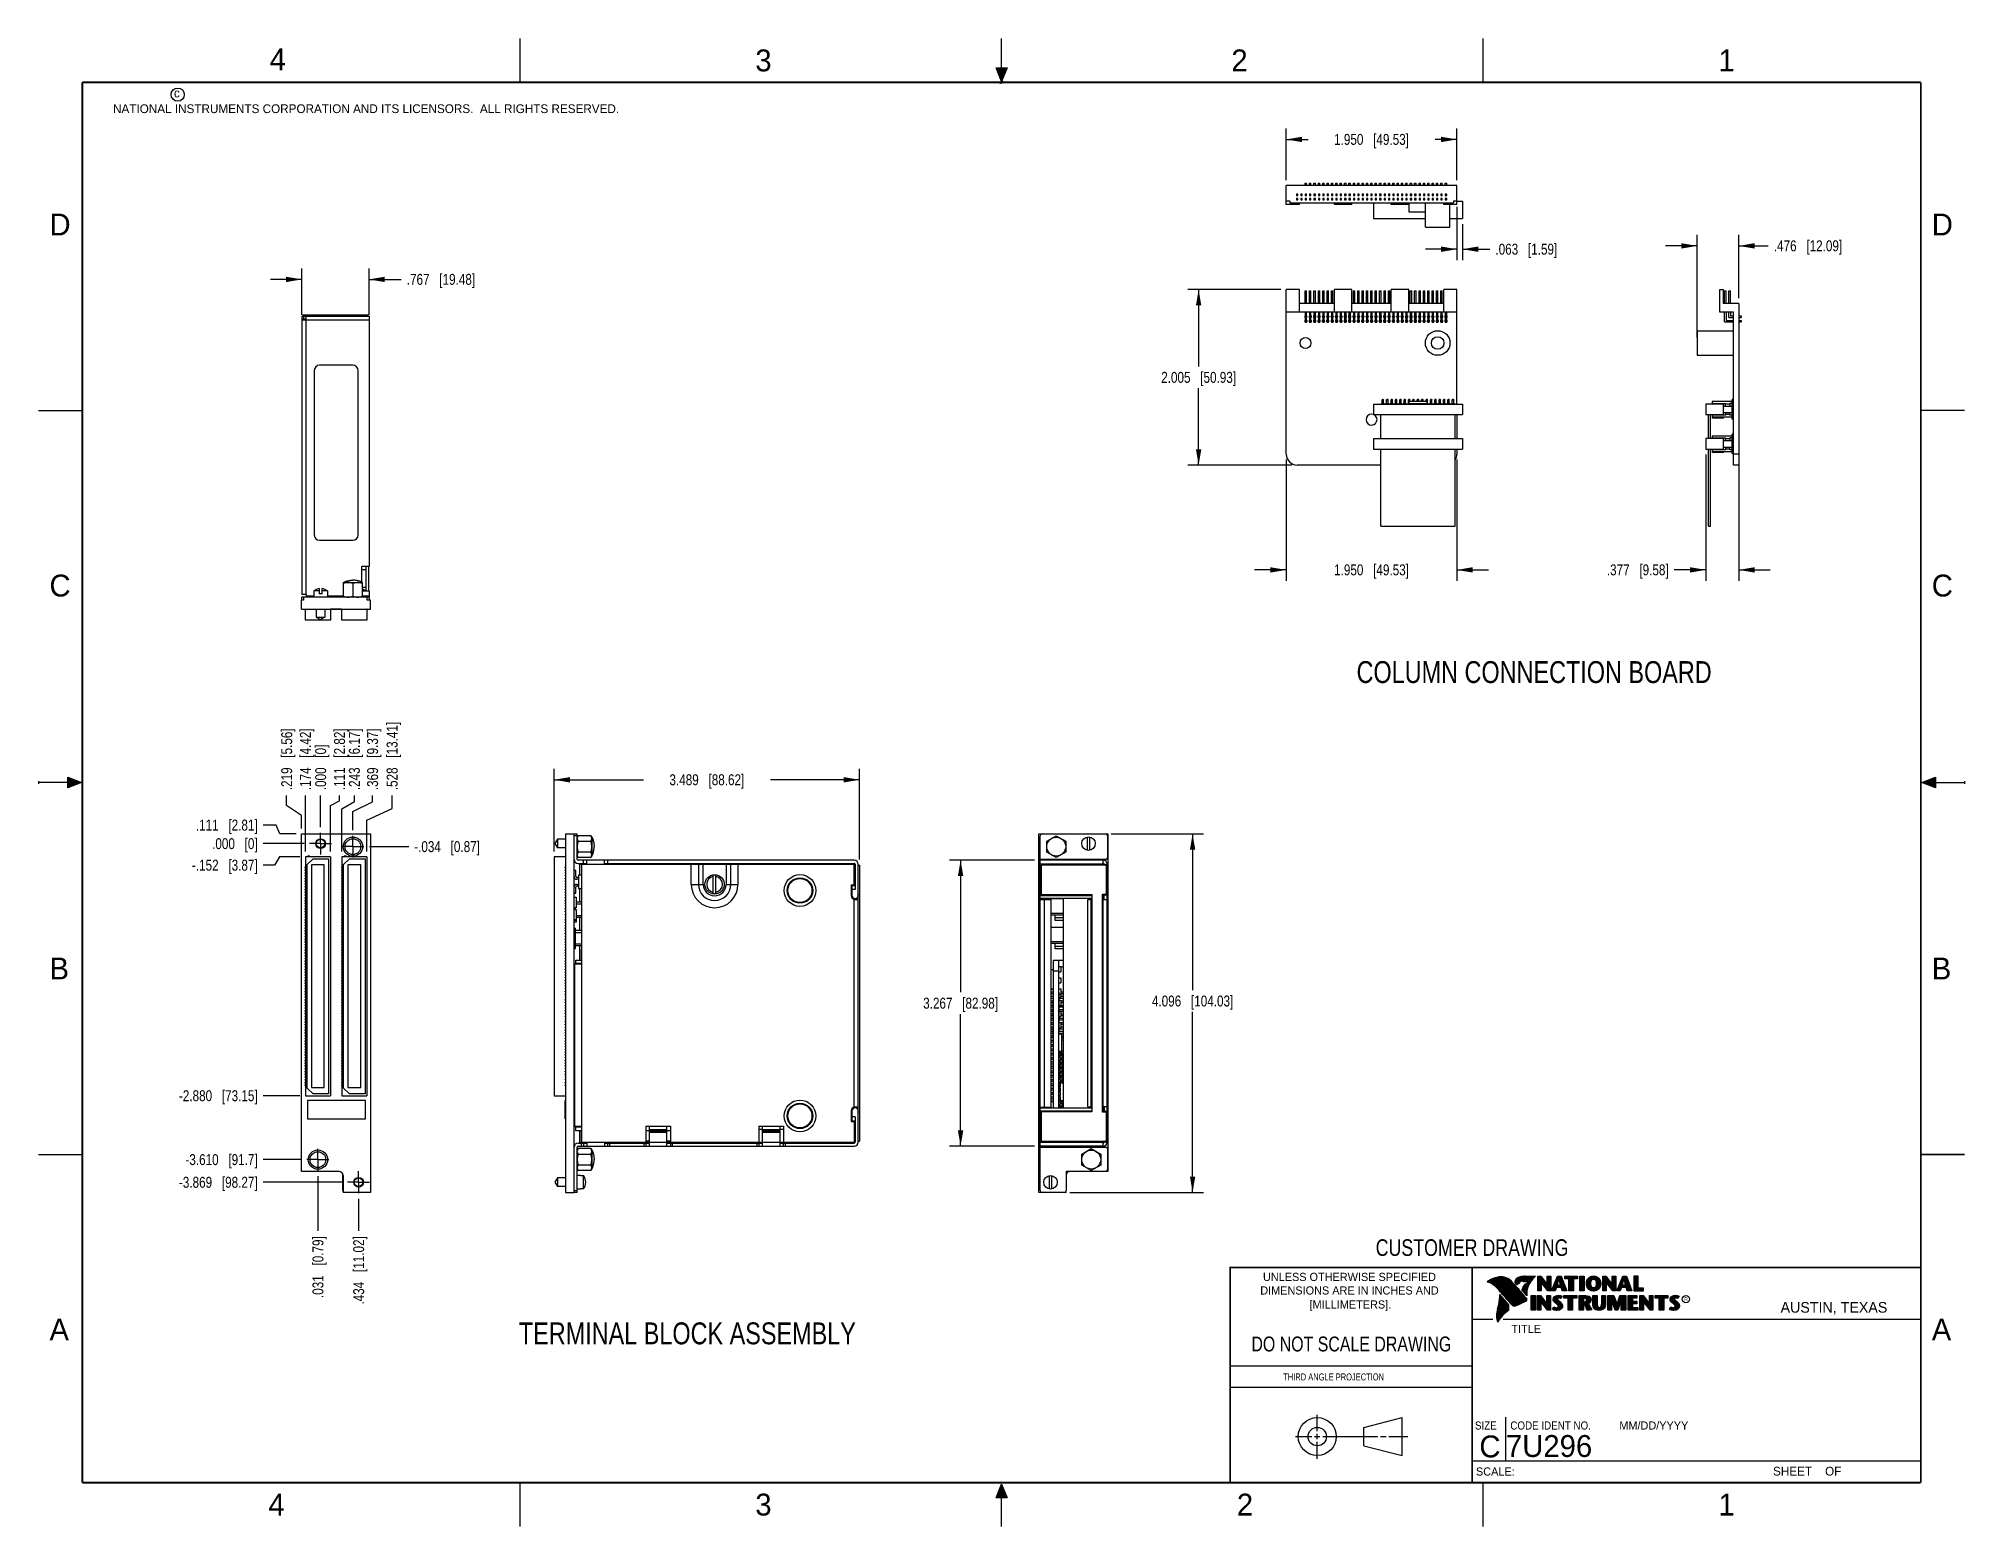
# Model space of a CAD drawing. Header units: inches. Extents: x 0 to 22, y 0 to 17.
import ezdxf

# ---------------------------------------------------------------- set-up
doc = ezdxf.new("R2010")
doc.units = ezdxf.units.IN
doc.header["$LTSCALE"] = 1.21
doc.header["$MEASUREMENT"] = 0
doc.linetypes.add('CENTER', pattern=[0.6, 0.375, -0.075, 0.075, -0.075])
doc.layers.get('0').update_dxf_attribs({"linetype": 'CONTINUOUS'})
for name, color, linetype in [('DEFAULT_1', 7, 'CENTER'), ('DETAIL', 7, 'CONTINUOUS'), ('DIMENSIONS', 7, 'CONTINUOUS')]:
    doc.layers.add(name, color=color, linetype=linetype)
doc.styles.get("Standard").update_dxf_attribs({"font": 'txt', "width": 0.8})
doc.styles.add('TEXTSTYLE_2', font='txt')
doc.styles.add('TEXTSTYLE_3', font='txt', dxfattribs={"width": 0.9})
doc.dimstyles.new('DIMSTYLE_1', dxfattribs={"dimtxt": 0.125, "dimasz": 0.18, "dimexe": 0.18, "dimexo": 0.0625, "dimgap": 0.09, "dimtad": 0, "dimtih": 1, "dimtoh": 1, "dimdec": 3, "dimzin": 4, "dimdsep": 46, "dimtxsty": 'STANDARD', "dimblk": '_FILLED', "dimblk1": '_FILLED', "dimblk2": '_FILLED', "dimcen": 0.09, "dimadec": 0, "dimazin": 0, "dimtp": 0.01, "dimtm": 0.01, "dimtfac": 1, "dimtdec": 3, "dimtofl": 0, "dimtmove": 0, "dimatfit": 3, "dimldrblk": '_FILLED', "dimfxl": 1, "dimtolj": 1, "dimtzin": 4, "dimarcsym": 0})
doc.dimstyles.new('DIMSTYLE_2', dxfattribs={"dimtxt": 0.125, "dimasz": 0.18, "dimexe": 0.18, "dimexo": 0.0625, "dimgap": 0.09, "dimtad": 0, "dimtih": 1, "dimtoh": 1, "dimdec": 3, "dimzin": 4, "dimdsep": 46, "dimtxsty": 'STANDARD', "dimblk": '_FILLED', "dimblk1": '_FILLED', "dimblk2": '_FILLED', "dimcen": 0.09, "dimadec": 0, "dimazin": 0, "dimtp": 0.01, "dimtm": 0.01, "dimtfac": 1, "dimtdec": 3, "dimtofl": 0, "dimtmove": 0, "dimatfit": 3, "dimldrblk": '_FILLED', "dimfxl": 1, "dimtolj": 1, "dimtzin": 4, "dimarcsym": 0})

msp = doc.modelspace()

# ---------------------------------------------------------------- texts
at = {"color": 2, "linetype": 'CONTINUOUS', "line_spacing_factor": 0.9}
for s, insert, char_height, width, attachment_point, style in [('4', (2.64, 16.8869), 0.25, 0.25, 1, 'TEXTSTYLE_2'), ('3', (8.1875, 16.875), 0.25, 0.25, 1, 'TEXTSTYLE_2'), ('2', (13.625, 16.875), 0.25, 0.25, 1, 'TEXTSTYLE_2'), ('1', (19.1875, 16.875), 0.25, 0.25, 1, 'TEXTSTYLE_2'), ('c', (1.5463, 16.428), 0.1, 0.1, 1, 'TEXTSTYLE_2'), ('NATIONAL INSTRUMENTS CORPORATION AND ITS LICENSORS.  ALL RIGHTS RESERVED.', (0.851, 16.2482), 0.1, 7.3, 1, 'TEXTSTYLE_2'), ('D', (0.125, 15), 0.25, 0.25, 1, 'TEXTSTYLE_2'), ('D', (21.625, 15), 0.25, 0.25, 1, 'TEXTSTYLE_2'), ('C', (0.125, 10.875), 0.25, 0.25, 1, 'TEXTSTYLE_2'), ('C', (21.625, 10.875), 0.25, 0.25, 1, 'TEXTSTYLE_2'), ('B', (0.125, 6.5), 0.25, 0.25, 1, 'TEXTSTYLE_2'), ('B', (21.625, 6.5), 0.25, 0.25, 1, 'TEXTSTYLE_2'), ('UNLESS OTHERWISE SPECIFIED', (14.9742, 2.8979), 0.093, 2.418, 2, 'TEXTSTYLE_2'), ('DIMENSIONS ARE IN INCHES AND', (14.9742, 2.7431), 0.093, 2.604, 2, 'TEXTSTYLE_2'), ('[MILLIMETERS].', (14.9844, 2.5829), 0.093, 1.302, 2, 'TEXTSTYLE_2'), ('R', (18.7972, 2.6166), 0.0418, 0.041753, 1, 'TEXTSTYLE_2'), ('AUSTIN, TEXAS', (19.898, 2.5642), 0.121576, 1.580488, 1, 'TEXTSTYLE_2'), ('A', (0.125, 2.375), 0.25, 0.25, 1, 'TEXTSTYLE_2'), ('TITLE', (16.8235, 2.303), 0.093, 0.465, 1, 'TEXTSTYLE_2'), ('A', (21.625, 2.375), 0.25, 0.25, 1, 'TEXTSTYLE_2'), ('SIZE', (16.407, 1.2002), 0.093, 0.3348, 1, 'TEXTSTYLE_3'), ('CODE IDENT NO.', (16.8114, 1.2002), 0.093, 1.1718, 1, 'TEXTSTYLE_3'), ('MM/DD/YYYY', (18.0565, 1.2002), 0.093, 0.93, 1, 'TEXTSTYLE_2'), ('SCALE:', (16.4187, 0.6745), 0.093, 0.558, 1, 'TEXTSTYLE_2'), ('SHEET    OF', (19.8121, 0.6815), 0.1, 1.1, 1, 'TEXTSTYLE_2'), ('4', (2.625, 0.375), 0.25, 0.25, 1, 'TEXTSTYLE_2'), ('3', (8.1875, 0.375), 0.25, 0.25, 1, 'TEXTSTYLE_2'), ('2', (13.6875, 0.375), 0.25, 0.25, 1, 'TEXTSTYLE_2'), ('1', (19.1875, 0.375), 0.25, 0.25, 1, 'TEXTSTYLE_2')]:
    msp.add_mtext(s, dxfattribs=dict(at, insert=insert, char_height=char_height, width=width, attachment_point=attachment_point, style=style))
at = {"color": 7, "linetype": 'CONTINUOUS', "attachment_point": 2, "line_spacing_factor": 0.9}
for s, insert, char_height, width in [('CUSTOMER DRAWING', (16.3742, 3.2811), 0.19, 2.432), ('DO NOT SCALE DRAWING', (14.9953, 2.1698), 0.17, 2.72)]:
    msp.add_mtext(s, dxfattribs=dict(at, insert=insert, char_height=char_height, width=width))
at = {"color": 2, "linetype": 'CONTINUOUS', "insert": (14.2178, 1.7486), "char_height": 0.08, "width": 1.408, "attachment_point": 1, "line_spacing_factor": 0.9}
msp.add_mtext('THIRD ANGLE PROJECTION', dxfattribs=at)
at = {"color": 7, "linetype": 'CONTINUOUS', "char_height": 0.25, "line_spacing_factor": 0.9, "style": 'TEXTSTYLE_2'}
for s, insert, width, attachment_point in [('C', (16.5785, 1.0393), 0.25, 2), ('7U296', (16.7614, 1.0441), 1.25, 1)]:
    msp.add_mtext(s, dxfattribs=dict(at, insert=insert, width=width, attachment_point=attachment_point))
at = {"layer": 'DETAIL', "color": 2, "linetype": 'CONTINUOUS', "char_height": 0.25, "width": 4.6, "attachment_point": 1, "line_spacing_factor": 0.9}
for s, insert in [('COLUMN CONNECTION BOARD', (15.0549, 9.8865)), ('TERMINAL BLOCK ASSEMBLY', (5.4864, 2.3313))]:
    msp.add_mtext(s, dxfattribs=dict(at, insert=insert))

# ---------------------------------------------------------------- blocks, each defined once
blk = doc.blocks.new('_FILLED')
at = {"color": 0, "linetype": 'BYBLOCK'}
blk.add_solid([(0, 0), (-1, 0.17), (-1, -0.17)], dxfattribs=at)
blk = doc.blocks.new('*D0')
at = {"layer": 'DIMENSIONS', "color": 2, "linetype": 'CONTINUOUS'}
for p, q in [((5.889, 7.712), (5.889, 8.656)), ((9.378, 7.619), (9.378, 8.656)), ((5.889, 8.531), (6.909, 8.531)), ((9.378, 8.531), (8.359, 8.531))]:
    blk.add_line(p, q, dxfattribs=at)
at = {"layer": 'DIMENSIONS', "color": 2, "linetype": 'CONTINUOUS', "xscale": 0.18, "yscale": 0.18, "zscale": 0.18, "rotation": 180}
blk.add_blockref('_FILLED', (5.889, 8.531), dxfattribs=at)
at = {"layer": 'DIMENSIONS', "color": 2, "linetype": 'CONTINUOUS', "xscale": 0.18, "yscale": 0.18, "zscale": 0.18}
blk.add_blockref('_FILLED', (9.378, 8.531), dxfattribs=at)
at = {"layer": 'DIMENSIONS', "color": 2, "linetype": 'CONTINUOUS', "insert": (7.634, 8.594), "char_height": 0.125, "width": 1.325, "attachment_point": 2, "line_spacing_factor": 0.9}
blk.add_mtext('3.489{\\Ftxt.shx;\\W1.000000;\\H0.125000; }[88.62]', dxfattribs=at)
blk = doc.blocks.new('*D1')
at = {"layer": 'DIMENSIONS', "color": 2, "linetype": 'CONTINUOUS'}
for p, q in [((12.252, 7.912), (13.307, 7.912)), ((13.182, 7.912), (13.182, 6.128)), ((13.182, 3.817), (13.182, 5.878)), ((11.781, 3.817), (13.307, 3.817))]:
    blk.add_line(p, q, dxfattribs=at)
at = {"layer": 'DIMENSIONS', "color": 2, "linetype": 'CONTINUOUS', "xscale": 0.18, "yscale": 0.18, "zscale": 0.18}
for p, rotation in [((13.182, 7.912), 90), ((13.182, 3.817), 270)]:
    blk.add_blockref('_FILLED', p, dxfattribs=dict(at, rotation=rotation))
at = {"layer": 'DIMENSIONS', "color": 2, "linetype": 'CONTINUOUS', "insert": (13.182, 6.066), "char_height": 0.125, "width": 1.425, "attachment_point": 2, "line_spacing_factor": 0.9}
blk.add_mtext('4.096{\\Ftxt.shx;\\W1.000000;\\H0.125000; }[104.03]', dxfattribs=at)
blk = doc.blocks.new('*D2')
at = {"layer": 'DIMENSIONS', "color": 2, "linetype": 'CONTINUOUS'}
for p, q in [((11.378, 7.612), (10.407, 7.612)), ((10.532, 7.612), (10.532, 6.104)), ((10.532, 4.345), (10.532, 5.854)), ((11.378, 4.345), (10.407, 4.345))]:
    blk.add_line(p, q, dxfattribs=at)
at = {"layer": 'DIMENSIONS', "color": 2, "linetype": 'CONTINUOUS', "xscale": 0.18, "yscale": 0.18, "zscale": 0.18}
for p, rotation in [((10.532, 7.612), 90), ((10.532, 4.345), 270)]:
    blk.add_blockref('_FILLED', p, dxfattribs=dict(at, rotation=rotation))
at = {"layer": 'DIMENSIONS', "color": 2, "linetype": 'CONTINUOUS', "insert": (10.532, 6.041), "char_height": 0.125, "width": 1.325, "attachment_point": 2, "line_spacing_factor": 0.9}
blk.add_mtext('3.267{\\Ftxt.shx;\\W1.000000;\\H0.125000; }[82.98]', dxfattribs=at)
blk = doc.blocks.new('*D3')
at = {"layer": 'DIMENSIONS', "color": 2, "linetype": 'CONTINUOUS'}
for p, q in [((3.008, 13.845), (3.008, 14.373)), ((3.775, 13.845), (3.775, 14.373)), ((3.008, 14.248), (2.648, 14.248)), ((3.775, 14.248), (4.143, 14.248))]:
    blk.add_line(p, q, dxfattribs=at)
at = {"layer": 'DIMENSIONS', "color": 2, "linetype": 'CONTINUOUS', "xscale": 0.18, "yscale": 0.18, "zscale": 0.18}
blk.add_blockref('_FILLED', (3.008, 14.248), dxfattribs=at)
at = {"layer": 'DIMENSIONS', "color": 2, "linetype": 'CONTINUOUS', "xscale": 0.18, "yscale": 0.18, "zscale": 0.18, "rotation": 180}
blk.add_blockref('_FILLED', (3.775, 14.248), dxfattribs=at)
at = {"layer": 'DIMENSIONS', "color": 2, "linetype": 'CONTINUOUS', "insert": (4.206, 14.311), "char_height": 0.125, "width": 1.225, "attachment_point": 1, "line_spacing_factor": 0.9}
blk.add_mtext('.767{\\Ftxt.shx;\\W1.000000;\\H0.125000; }[19.48]', dxfattribs=at)
blk = doc.blocks.new('*D4')
at = {"layer": 'DIMENSIONS', "color": 2, "linetype": 'CONTINUOUS'}
for p, q in [((2.714, 8.014), (2.566, 8.014)), ((2.756, 7.912), (2.714, 8.014)), ((2.941, 7.912), (2.756, 7.912))]:
    blk.add_line(p, q, dxfattribs=at)
at = {"layer": 'DIMENSIONS', "color": 2, "linetype": 'CONTINUOUS', "insert": (2.503, 8.076), "char_height": 0.125, "width": 1.125, "attachment_point": 3, "line_spacing_factor": 0.9}
blk.add_mtext('.111{\\Ftxt.shx;\\W1.000000;\\H0.125000; }[2.81]', dxfattribs=at)
blk = doc.blocks.new('*D5')
at = {"layer": 'DIMENSIONS', "color": 2, "linetype": 'CONTINUOUS'}
blk.add_line((3.779, 7.767), (4.229, 7.767), dxfattribs=at)
at = {"layer": 'DIMENSIONS', "color": 2, "linetype": 'CONTINUOUS', "insert": (4.291, 7.83), "char_height": 0.125, "width": 1.225, "attachment_point": 1, "line_spacing_factor": 0.9}
blk.add_mtext('-.034{\\Ftxt.shx;\\W1.000000;\\H0.125000; }[0.87]', dxfattribs=at)
blk = doc.blocks.new('*D6')
at = {"layer": 'DIMENSIONS', "color": 2, "linetype": 'CONTINUOUS'}
blk.add_line((3.003, 4.191), (2.566, 4.191), dxfattribs=at)
at = {"layer": 'DIMENSIONS', "color": 2, "linetype": 'CONTINUOUS', "insert": (2.503, 4.254), "char_height": 0.125, "width": 1.325, "attachment_point": 3, "line_spacing_factor": 0.9}
blk.add_mtext('-3.610{\\Ftxt.shx;\\W1.000000;\\H0.125000; }[91.7]', dxfattribs=at)
blk = doc.blocks.new('*D7')
at = {"layer": 'DIMENSIONS', "color": 2, "linetype": 'CONTINUOUS'}
blk.add_line((3.468, 3.933), (2.566, 3.933), dxfattribs=at)
at = {"layer": 'DIMENSIONS', "color": 2, "linetype": 'CONTINUOUS', "insert": (2.503, 3.995), "char_height": 0.125, "width": 1.425, "attachment_point": 3, "line_spacing_factor": 0.9}
blk.add_mtext('-3.869{\\Ftxt.shx;\\W1.000000;\\H0.125000; }[98.27]', dxfattribs=at)
blk = doc.blocks.new('*D8')
at = {"layer": 'DIMENSIONS', "color": 2, "linetype": 'CONTINUOUS'}
for p, q in [((2.694, 7.555), (2.566, 7.555)), ((2.754, 7.649), (2.694, 7.555)), ((2.986, 7.649), (2.754, 7.649))]:
    blk.add_line(p, q, dxfattribs=at)
at = {"layer": 'DIMENSIONS', "color": 2, "linetype": 'CONTINUOUS', "insert": (2.503, 7.618), "char_height": 0.125, "width": 1.225, "attachment_point": 3, "line_spacing_factor": 0.9}
blk.add_mtext('-.152{\\Ftxt.shx;\\W1.000000;\\H0.125000; }[3.87]', dxfattribs=at)
blk = doc.blocks.new('*D9')
at = {"layer": 'DIMENSIONS', "color": 2, "linetype": 'CONTINUOUS'}
blk.add_line((2.986, 4.922), (2.566, 4.922), dxfattribs=at)
at = {"layer": 'DIMENSIONS', "color": 2, "linetype": 'CONTINUOUS', "insert": (2.503, 4.984), "char_height": 0.125, "width": 1.425, "attachment_point": 3, "line_spacing_factor": 0.9}
blk.add_mtext('-2.880{\\Ftxt.shx;\\W1.000000;\\H0.125000; }[73.15]', dxfattribs=at)
blk = doc.blocks.new('*D10')
at = {"layer": 'DIMENSIONS', "color": 2, "linetype": 'CONTINUOUS'}
blk.add_line((3.034, 7.802), (2.566, 7.802), dxfattribs=at)
at = {"layer": 'DIMENSIONS', "color": 2, "linetype": 'CONTINUOUS', "insert": (2.503, 7.864), "char_height": 0.125, "width": 0.825, "attachment_point": 3, "line_spacing_factor": 0.9}
blk.add_mtext('.000{\\Ftxt.shx;\\W1.000000;\\H0.125000; }[0]', dxfattribs=at)
blk = doc.blocks.new('*D11')
at = {"layer": 'DIMENSIONS', "color": 2, "linetype": 'CONTINUOUS'}
for p, q in [((2.834, 8.239), (2.834, 8.35)), ((3.003, 8.124), (2.834, 8.239)), ((3.003, 7.975), (3.003, 8.124))]:
    blk.add_line(p, q, dxfattribs=at)
at = {"layer": 'DIMENSIONS', "color": 2, "linetype": 'CONTINUOUS', "insert": (2.772, 8.412), "char_height": 0.125, "width": 1.125, "attachment_point": 1, "rotation": 90, "line_spacing_factor": 0.9}
blk.add_mtext('.219{\\Ftxt.shx;\\W1.000000;\\H0.125000; }[5.56]', dxfattribs=at)
blk = doc.blocks.new('*D12')
at = {"layer": 'DIMENSIONS', "color": 2, "linetype": 'CONTINUOUS'}
for p, q in [((3.591, 8.167), (3.816, 8.278)), ((3.591, 7.955), (3.591, 8.167)), ((3.816, 8.278), (3.816, 8.35))]:
    blk.add_line(p, q, dxfattribs=at)
at = {"layer": 'DIMENSIONS', "color": 2, "linetype": 'CONTINUOUS', "insert": (3.753, 8.412), "char_height": 0.125, "width": 1.125, "attachment_point": 1, "rotation": 90, "line_spacing_factor": 0.9}
blk.add_mtext('.369{\\Ftxt.shx;\\W1.000000;\\H0.125000; }[9.37]', dxfattribs=at)
blk = doc.blocks.new('*D13')
at = {"layer": 'DIMENSIONS', "color": 2, "linetype": 'CONTINUOUS'}
blk.add_line((3.656, 3.745), (3.656, 3.379), dxfattribs=at)
at = {"layer": 'DIMENSIONS', "color": 2, "linetype": 'CONTINUOUS', "insert": (3.594, 3.316), "char_height": 0.125, "width": 1.225, "attachment_point": 3, "rotation": 90, "line_spacing_factor": 0.9}
blk.add_mtext('.434{\\Ftxt.shx;\\W1.000000;\\H0.125000; }[11.02]', dxfattribs=at)
blk = doc.blocks.new('*D14')
at = {"layer": 'DIMENSIONS', "color": 2, "linetype": 'CONTINUOUS'}
blk.add_line((3.191, 4.004), (3.191, 3.379), dxfattribs=at)
at = {"layer": 'DIMENSIONS', "color": 2, "linetype": 'CONTINUOUS', "insert": (3.129, 3.316), "char_height": 0.125, "width": 1.125, "attachment_point": 3, "rotation": 90, "line_spacing_factor": 0.9}
blk.add_mtext('.031{\\Ftxt.shx;\\W1.000000;\\H0.125000; }[0.79]', dxfattribs=at)
blk = doc.blocks.new('*D15')
at = {"layer": 'DIMENSIONS', "color": 2, "linetype": 'CONTINUOUS'}
blk.add_line((3.048, 7.712), (3.048, 8.35), dxfattribs=at)
at = {"layer": 'DIMENSIONS', "color": 2, "linetype": 'CONTINUOUS', "insert": (2.986, 8.412), "char_height": 0.125, "width": 1.125, "attachment_point": 1, "rotation": 90, "line_spacing_factor": 0.9}
blk.add_mtext('.174{\\Ftxt.shx;\\W1.000000;\\H0.125000; }[4.42]', dxfattribs=at)
blk = doc.blocks.new('*D16')
at = {"layer": 'DIMENSIONS', "color": 2, "linetype": 'CONTINUOUS'}
for p, q in [((3.333, 8.236), (3.438, 8.289)), ((3.333, 7.712), (3.333, 8.236)), ((3.438, 8.289), (3.438, 8.35))]:
    blk.add_line(p, q, dxfattribs=at)
at = {"layer": 'DIMENSIONS', "color": 2, "linetype": 'CONTINUOUS', "insert": (3.375, 8.412), "char_height": 0.125, "width": 1.125, "attachment_point": 1, "rotation": 90, "line_spacing_factor": 0.9}
blk.add_mtext('.111{\\Ftxt.shx;\\W1.000000;\\H0.125000; }[2.82]', dxfattribs=at)
blk = doc.blocks.new('*D17')
at = {"layer": 'DIMENSIONS', "color": 2, "linetype": 'CONTINUOUS'}
for p, q in [((3.465, 8.201), (3.608, 8.282)), ((3.465, 7.712), (3.465, 8.201)), ((3.608, 8.282), (3.608, 8.35))]:
    blk.add_line(p, q, dxfattribs=at)
at = {"layer": 'DIMENSIONS', "color": 2, "linetype": 'CONTINUOUS', "insert": (3.545, 8.412), "char_height": 0.125, "width": 1.125, "attachment_point": 1, "rotation": 90, "line_spacing_factor": 0.9}
blk.add_mtext('.243{\\Ftxt.shx;\\W1.000000;\\H0.125000; }[6.17]', dxfattribs=at)
blk = doc.blocks.new('*D18')
at = {"layer": 'DIMENSIONS', "color": 2, "linetype": 'CONTINUOUS'}
for p, q in [((3.75, 8.069), (4.039, 8.202)), ((4.039, 8.202), (4.039, 8.35)), ((3.75, 7.712), (3.75, 8.069))]:
    blk.add_line(p, q, dxfattribs=at)
at = {"layer": 'DIMENSIONS', "color": 2, "linetype": 'CONTINUOUS', "insert": (3.976, 8.412), "char_height": 0.125, "width": 1.225, "attachment_point": 1, "rotation": 90, "line_spacing_factor": 0.9}
blk.add_mtext('.528{\\Ftxt.shx;\\W1.000000;\\H0.125000; }[13.41]', dxfattribs=at)
blk = doc.blocks.new('*D19')
at = {"layer": 'DIMENSIONS', "color": 2, "linetype": 'CONTINUOUS'}
blk.add_line((3.222, 7.989), (3.222, 8.35), dxfattribs=at)
at = {"layer": 'DIMENSIONS', "color": 2, "linetype": 'CONTINUOUS', "insert": (3.16, 8.412), "char_height": 0.125, "width": 0.825, "attachment_point": 1, "rotation": 90, "line_spacing_factor": 0.9}
blk.add_mtext('.000{\\Ftxt.shx;\\W1.000000;\\H0.125000; }[0]', dxfattribs=at)
blk = doc.blocks.new('*D20')
at = {"layer": 'DIMENSIONS', "color": 2, "linetype": 'CONTINUOUS'}
for p, q in [((14.189, 14.131), (13.126, 14.131)), ((13.251, 14.131), (13.251, 13.254)), ((13.251, 12.126), (13.251, 13.004)), ((14.314, 12.126), (13.126, 12.126))]:
    blk.add_line(p, q, dxfattribs=at)
at = {"layer": 'DIMENSIONS', "color": 2, "linetype": 'CONTINUOUS', "xscale": 0.18, "yscale": 0.18, "zscale": 0.18}
for p, rotation in [((13.251, 14.131), 90), ((13.251, 12.126), 270)]:
    blk.add_blockref('_FILLED', p, dxfattribs=dict(at, rotation=rotation))
at = {"layer": 'DIMENSIONS', "color": 2, "linetype": 'CONTINUOUS', "insert": (13.251, 13.191), "char_height": 0.125, "width": 1.325, "attachment_point": 2, "line_spacing_factor": 0.9}
blk.add_mtext('2.005{\\Ftxt.shx;\\W1.000000;\\H0.125000; }[50.93]', dxfattribs=at)
blk = doc.blocks.new('*D21')
at = {"layer": 'DIMENSIONS', "color": 2, "linetype": 'CONTINUOUS'}
for p, q in [((14.251, 12.189), (14.251, 10.804)), ((16.201, 12.189), (16.201, 10.804)), ((14.251, 10.929), (13.891, 10.929)), ((16.201, 10.929), (16.561, 10.929))]:
    blk.add_line(p, q, dxfattribs=at)
at = {"layer": 'DIMENSIONS', "color": 2, "linetype": 'CONTINUOUS', "xscale": 0.18, "yscale": 0.18, "zscale": 0.18}
blk.add_blockref('_FILLED', (14.251, 10.929), dxfattribs=at)
at = {"layer": 'DIMENSIONS', "color": 2, "linetype": 'CONTINUOUS', "xscale": 0.18, "yscale": 0.18, "zscale": 0.18, "rotation": 180}
blk.add_blockref('_FILLED', (16.201, 10.929), dxfattribs=at)
at = {"layer": 'DIMENSIONS', "color": 2, "linetype": 'CONTINUOUS', "insert": (15.226, 10.992), "char_height": 0.125, "width": 1.325, "attachment_point": 2, "line_spacing_factor": 0.9}
blk.add_mtext('1.950{\\Ftxt.shx;\\W1.000000;\\H0.125000; }[49.53]', dxfattribs=at)
blk = doc.blocks.new('*D22')
at = {"layer": 'DIMENSIONS', "color": 2, "linetype": 'CONTINUOUS'}
for p, q in [((18.945, 13.584), (18.945, 14.756)), ((19.421, 14.034), (19.421, 14.756)), ((18.945, 14.631), (18.585, 14.631)), ((19.421, 14.631), (19.758, 14.631))]:
    blk.add_line(p, q, dxfattribs=at)
at = {"layer": 'DIMENSIONS', "color": 2, "linetype": 'CONTINUOUS', "xscale": 0.18, "yscale": 0.18, "zscale": 0.18}
blk.add_blockref('_FILLED', (18.945, 14.631), dxfattribs=at)
at = {"layer": 'DIMENSIONS', "color": 2, "linetype": 'CONTINUOUS', "xscale": 0.18, "yscale": 0.18, "zscale": 0.18, "rotation": 180}
blk.add_blockref('_FILLED', (19.421, 14.631), dxfattribs=at)
at = {"layer": 'DIMENSIONS', "color": 2, "linetype": 'CONTINUOUS', "insert": (19.821, 14.694), "char_height": 0.125, "width": 1.225, "attachment_point": 1, "line_spacing_factor": 0.9}
blk.add_mtext('.476{\\Ftxt.shx;\\W1.000000;\\H0.125000; }[12.09]', dxfattribs=at)
blk = doc.blocks.new('*D23')
at = {"layer": 'DIMENSIONS', "color": 2, "linetype": 'CONTINUOUS'}
for p, q in [((19.044, 12.247), (19.044, 10.804)), ((19.421, 12.189), (19.421, 10.804)), ((19.044, 10.929), (18.682, 10.929)), ((19.421, 10.929), (19.781, 10.929))]:
    blk.add_line(p, q, dxfattribs=at)
at = {"layer": 'DIMENSIONS', "color": 2, "linetype": 'CONTINUOUS', "xscale": 0.18, "yscale": 0.18, "zscale": 0.18}
blk.add_blockref('_FILLED', (19.044, 10.929), dxfattribs=at)
at = {"layer": 'DIMENSIONS', "color": 2, "linetype": 'CONTINUOUS', "xscale": 0.18, "yscale": 0.18, "zscale": 0.18, "rotation": 180}
blk.add_blockref('_FILLED', (19.421, 10.929), dxfattribs=at)
at = {"layer": 'DIMENSIONS', "color": 2, "linetype": 'CONTINUOUS', "insert": (18.62, 10.992), "char_height": 0.125, "width": 1.125, "attachment_point": 3, "line_spacing_factor": 0.9}
blk.add_mtext('.377{\\Ftxt.shx;\\W1.000000;\\H0.125000; }[9.58]', dxfattribs=at)
blk = doc.blocks.new('*D24')
at = {"layer": 'DIMENSIONS', "color": 2, "linetype": 'CONTINUOUS'}
for p, q in [((14.251, 15.382), (14.251, 15.972)), ((14.251, 15.847), (14.501, 15.847)), ((16.201, 15.847), (15.951, 15.847)), ((16.201, 15.382), (16.201, 15.972))]:
    blk.add_line(p, q, dxfattribs=at)
at = {"layer": 'DIMENSIONS', "color": 2, "linetype": 'CONTINUOUS', "xscale": 0.18, "yscale": 0.18, "zscale": 0.18, "rotation": 180}
blk.add_blockref('_FILLED', (14.251, 15.847), dxfattribs=at)
at = {"layer": 'DIMENSIONS', "color": 2, "linetype": 'CONTINUOUS', "xscale": 0.18, "yscale": 0.18, "zscale": 0.18}
blk.add_blockref('_FILLED', (16.201, 15.847), dxfattribs=at)
at = {"layer": 'DIMENSIONS', "color": 2, "linetype": 'CONTINUOUS', "insert": (15.226, 15.91), "char_height": 0.125, "width": 1.325, "attachment_point": 2, "line_spacing_factor": 0.9}
blk.add_mtext('1.950{\\Ftxt.shx;\\W1.000000;\\H0.125000; }[49.53]', dxfattribs=at)
blk = doc.blocks.new('*D25')
at = {"layer": 'DIMENSIONS', "color": 2, "linetype": 'CONTINUOUS'}
for p, q in [((16.201, 15.078), (16.201, 14.468)), ((16.264, 14.88), (16.264, 14.468)), ((16.201, 14.593), (15.841, 14.593)), ((16.264, 14.593), (16.579, 14.593))]:
    blk.add_line(p, q, dxfattribs=at)
at = {"layer": 'DIMENSIONS', "color": 2, "linetype": 'CONTINUOUS', "xscale": 0.18, "yscale": 0.18, "zscale": 0.18}
blk.add_blockref('_FILLED', (16.201, 14.593), dxfattribs=at)
at = {"layer": 'DIMENSIONS', "color": 2, "linetype": 'CONTINUOUS', "xscale": 0.18, "yscale": 0.18, "zscale": 0.18, "rotation": 180}
blk.add_blockref('_FILLED', (16.264, 14.593), dxfattribs=at)
at = {"layer": 'DIMENSIONS', "color": 2, "linetype": 'CONTINUOUS', "insert": (16.641, 14.656), "char_height": 0.125, "width": 1.125, "attachment_point": 1, "line_spacing_factor": 0.9}
blk.add_mtext('.063{\\Ftxt.shx;\\W1.000000;\\H0.125000; }[1.59]', dxfattribs=at)

# ---------------------------------------------------------------- dimensions: what is measured, and where the dimension line sits
at = {"layer": 'DIMENSIONS', "color": 2, "linetype": 'CONTINUOUS'}
for base, p1, p2, angle, picture, middle in [((14.2514, 15.8472), (16.2014, 15.3817), (14.2514, 15.3817), 180, '*D24', (15.0764, 15.8472)), ((16.201410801, 14.5932030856), (16.263910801, 14.8797030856), (16.201410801, 15.0777030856), 180, '*D25', (17.203913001, 14.5932030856)), ((18.9454, 14.6312), (19.4214, 14.0337), (18.9454, 13.5837), 180, '*D22', (20.433, 14.6312)), ((3.008, 14.2481), (3.775, 13.8447), (3.008, 13.8447), 180, '*D3', (4.8183, 14.2481)), ((13.2514, 12.1262), (14.1889, 14.1312), (14.3139, 12.1262), 270, '*D20', (13.1014, 13.1287)), ((14.2514, 10.9292), (16.2014, 12.1887), (14.2514, 12.1887), 180, '*D21', (15.0764, 10.9292)), ((19.0444, 10.9292), (19.4214, 12.1887), (19.0444, 12.2467), 180, '*D23', (17.8071, 10.9292)), ((5.8895, 8.5311), (9.3785, 7.6185), (5.8895, 7.7118), 180, '*D0', (7.484, 8.5311)), ((13.1821, 3.8167), (12.2519, 7.9123), (11.7812, 3.8167), 270, '*D1', (13.0321, 6.0033)), ((10.5318, 7.612), (11.3782, 4.345), (11.3782, 7.612), 90, '*D2', (10.3818, 5.9785))]:
    dim = msp.add_linear_dim(base=base, p1=p1, p2=p2, angle=angle, dimstyle='DIMSTYLE_1', dxfattribs=at)
    dim.commit()
    dim.dimension.update_dxf_attribs({"geometry": picture, "text_midpoint": middle, "dimtype": 160})
for feature_location, offset, dtype, origin, picture, middle in [((3.003, 7.9748), (-0.1689, 0.375), 0, (3.222, 7.9268), '*D11', (2.8341, 8.9748)), ((3.048, 7.7118), (0, 0.638), 1, (3.222, 7.9268), '*D15', (3.048, 8.9748)), ((3.75, 7.7118), (0.2887, 0.638), 0, (3.222, 7.9268), '*D18', (4.0388, 9.0248)), ((3.591, 7.9549), (0.2248, 0.3949), 0, (3.222, 7.9268), '*D12', (3.8158, 8.9748)), ((3.333, 7.7118), (0.1048, 0.638), 0, (3.222, 7.9268), '*D16', (3.4378, 8.9748)), ((3.465, 7.7118), (0.1429, 0.638), 0, (3.222, 7.9268), '*D17', (3.6079, 8.9748)), ((3.222034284, 7.9892652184), (0, 0.36054), 1, (3.222034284, 7.9267652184), '*D19', (3.222034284, 8.8248052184)), ((2.9405, 7.9123), (-0.375, 0.1014), 0, (3.0969, 7.8017), '*D4', (1.6905, 8.0137)), ((3.034434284, 7.8016652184), (-0.4689, 0), 0, (3.096934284, 7.8016652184), '*D10', (1.840534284, 7.8016652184)), ((3.191, 4.0037), (0, -0.6249), 1, (3.222, 7.8017), '*D14', (3.3031, 2.5303)), ((3.656, 3.7451), (0, -0.3663), 1, (3.222, 7.8017), '*D13', (3.7905, 2.4803))]:
    dim = msp.add_ordinate_dim(feature_location=feature_location, offset=offset, dtype=dtype, origin=origin, dimstyle='DIMSTYLE_2', dxfattribs=at)
    dim.commit()
    dim.dimension.update_dxf_attribs({"geometry": picture, "text_midpoint": middle})
for feature_location, offset, origin, picture, middle in [((3.4684, 3.9327), (-0.9029, 0), (3.0969, 7.8017), '*D7', (1.5405, 3.9327)), ((2.9855, 4.9218), (-0.42, 0), (3.0969, 7.8017), '*D9', (1.5405, 4.9218)), ((3.0034, 4.1913), (-0.4379, 0), (3.0969, 7.8017), '*D6', (1.5905, 4.1913)), ((2.9855, 7.6493), (-0.42, -0.0942), (3.0969, 7.8017), '*D8', (1.6905, 7.5551)), ((3.7786, 7.7673), (0.4499, 0), (3.222, 7.8017), '*D5', (4.9035, 7.7673))]:
    dim = msp.add_ordinate_dim(feature_location=feature_location, offset=offset, dtype=0, origin=origin, text='-<>', dimstyle='DIMSTYLE_2', dxfattribs=at)
    dim.commit()
    dim.dimension.update_dxf_attribs({"geometry": picture, "text_midpoint": middle})

# ---------------------------------------------------------------- hatches: boundary and pattern name
at = {"linetype": 'CONTINUOUS'}
for points in [[(11, 16.51), (10.9375, 16.6663), (11.0625, 16.6663)], [(0.3337, 8.5625), (0.49, 8.5), (0.3337, 8.4375)], [(21.6663, 8.5625), (21.6663, 8.4375), (21.51, 8.5)], [(10.9375, 0.3287), (11, 0.485), (11.0625, 0.3287)]]:
    msp.add_hatch(color=2, dxfattribs=at).paths.add_polyline_path(points)

# ---------------------------------------------------------------- linework, layer by layer
at = {"color": 2, "linetype": 'CONTINUOUS'}
for p, q in [((5.5, 16.5), (5.5, 17)), ((11, 16.485), (11, 17)), ((16.5, 16.5), (16.5, 17)), ((11, 16.51), (10.9375, 16.6663)), ((10.9375, 16.6663), (11.0625, 16.6663)), ((11.015, 16.515), (10.985, 16.485)), ((10.985, 16.485), (11, 16.515)), ((11.0625, 16.6663), (11, 16.51)), ((11, 16.485), (11.015, 16.515)), ((0, 12.75), (0.5, 12.75)), ((22, 12.75), (21.5, 12.75)), ((0, 8.515), (0, 8.485)), ((0.49, 8.5), (0, 8.5)), ((0.3337, 8.4375), (0.3337, 8.5625)), ((0.3337, 8.5625), (0.49, 8.5)), ((0.49, 8.5), (0.3337, 8.4375)), ((21.51, 8.5), (21.6663, 8.5625)), ((21.51, 8.5), (22, 8.5)), ((21.6663, 8.4375), (21.51, 8.5)), ((21.6663, 8.5625), (21.6663, 8.4375)), ((22, 8.515), (22, 8.485)), ((0, 4.25), (0.5, 4.25)), ((16.375, 2.96), (21.5, 2.96)), ((16.5578, 2.796), (16.5578, 2.7989)), ((16.5646, 2.7936), (16.5646, 2.8033)), ((16.5714, 2.7909), (16.5714, 2.8075)), ((16.5782, 2.788), (16.5782, 2.8116)), ((16.5851, 2.7849), (16.5851, 2.8154)), ((16.5919, 2.7815), (16.5919, 2.819)), ((16.5987, 2.7778), (16.5987, 2.8221)), ((16.6055, 2.7738), (16.6055, 2.8249)), ((16.6124, 2.7696), (16.6124, 2.8276)), ((16.6192, 2.765), (16.6192, 2.8301)), ((16.626, 2.7601), (16.626, 2.8325)), ((16.6329, 2.7549), (16.6329, 2.8347)), ((16.6397, 2.7492), (16.6397, 2.8367)), ((16.6465, 2.7431), (16.6465, 2.8386)), ((16.6533, 2.7366), (16.6533, 2.8403)), ((16.6602, 2.7295), (16.6602, 2.8419)), ((16.667, 2.7221), (16.667, 2.8435)), ((16.6738, 2.7146), (16.6738, 2.8449)), ((16.6806, 2.707), (16.6806, 2.8459)), ((16.6875, 2.6995), (16.6875, 2.8467)), ((16.7939, 2.533), (16.6919, 2.6489)), ((16.6943, 2.6918), (16.6943, 2.8472)), ((16.7011, 2.6841), (16.7011, 2.8474)), ((16.708, 2.6764), (16.708, 2.8474)), ((16.7148, 2.6685), (16.7148, 2.847)), ((16.7216, 2.6607), (16.7216, 2.8465)), ((16.7284, 2.6527), (16.7284, 2.8456)), ((16.7353, 2.6447), (16.7353, 2.8445)), ((16.7421, 2.6366), (16.7421, 2.8431)), ((16.7489, 2.6285), (16.7489, 2.8417)), ((16.7557, 2.6204), (16.7557, 2.84)), ((16.7626, 2.6125), (16.7626, 2.8378)), ((16.7694, 2.6046), (16.7694, 2.8352)), ((16.7762, 2.5968), (16.7762, 2.8321)), ((16.7831, 2.5891), (16.7831, 2.8284)), ((16.7899, 2.5815), (16.7899, 2.8242)), ((16.7967, 2.5739), (16.7967, 2.8193)), ((16.8035, 2.5665), (16.8035, 2.8136)), ((16.8104, 2.5591), (16.8104, 2.807)), ((16.8172, 2.5519), (16.8172, 2.7996)), ((16.824, 2.5447), (16.824, 2.7924)), ((16.8308, 2.5375), (16.8308, 2.7853)), ((16.8377, 2.5314), (16.8377, 2.7781)), ((16.8445, 2.5262), (16.8445, 2.7709)), ((16.8513, 2.523), (16.8513, 2.7637)), ((16.8581, 2.5224), (16.8581, 2.7565)), ((16.8864, 2.7664), (16.8632, 2.7937)), ((16.865, 2.5241), (16.865, 2.7493)), ((16.8877, 2.7723), (16.8682, 2.7952)), ((16.8718, 2.791), (16.8718, 2.8085)), ((16.8718, 2.527), (16.8718, 2.7421)), ((16.8786, 2.783), (16.8786, 2.8206)), ((16.8786, 2.5298), (16.8786, 2.7348)), ((16.8855, 2.7749), (16.8855, 2.8281)), ((16.8855, 2.5327), (16.8855, 2.727)), ((16.8923, 2.7747), (16.8923, 2.8335)), ((16.8923, 2.5356), (16.8923, 2.7187)), ((16.8991, 2.7788), (16.8991, 2.8375)), ((16.8991, 2.5385), (16.8991, 2.7104)), ((16.9059, 2.7837), (16.9059, 2.8408)), ((16.9059, 2.5415), (16.9059, 2.7022)), ((16.9128, 2.7896), (16.9128, 2.8436)), ((16.9128, 2.5446), (16.9128, 2.6939)), ((16.9196, 2.7966), (16.9196, 2.8459)), ((16.9196, 2.5477), (16.9196, 2.6856)), ((16.9264, 2.8018), (16.9264, 2.8477)), ((16.9264, 2.5508), (16.9264, 2.6774)), ((16.9332, 2.8053), (16.9332, 2.849)), ((16.9332, 2.554), (16.9332, 2.6691)), ((16.9401, 2.8077), (16.9401, 2.8499)), ((16.9401, 2.5573), (16.9401, 2.6608)), ((16.9616, 2.6797), (16.9434, 2.7005)), ((16.9469, 2.8082), (16.9469, 2.8509)), ((16.9469, 2.5606), (16.9469, 2.6526)), ((16.9653, 2.6828), (16.9492, 2.7013)), ((16.9537, 2.8069), (16.9537, 2.8518)), ((16.9537, 2.696), (16.9537, 2.7109)), ((16.9537, 2.5639), (16.9537, 2.6443)), ((16.9606, 2.8048), (16.9606, 2.8525)), ((16.9606, 2.6882), (16.9606, 2.7266)), ((16.9674, 2.8034), (16.9674, 2.8531)), ((16.9674, 2.6802), (16.9674, 2.7444)), ((16.9742, 2.8027), (16.9742, 2.8536)), ((16.9742, 2.672), (16.9742, 2.7568)), ((16.981, 2.8023), (16.981, 2.854)), ((16.981, 2.664), (16.981, 2.7634)), ((16.9838, 2.8589), (17.0997, 2.8607)), ((16.9839, 2.8541), (17.087, 2.8557)), ((16.9879, 2.802), (16.9879, 2.8542)), ((16.9879, 2.6563), (16.9879, 2.7665)), ((16.999, 2.637), (16.9946, 2.6418)), ((16.9947, 2.8019), (16.9947, 2.8543)), ((16.9947, 2.6748), (16.9947, 2.7683)), ((17.0015, 2.8005), (17.0015, 2.8544)), ((17.0015, 2.7195), (17.0015, 2.7694)), ((17.0083, 2.7963), (17.0083, 2.8545)), ((17.0083, 2.7388), (17.0083, 2.7698)), ((17.0152, 2.755), (17.0152, 2.8546)), ((17.022, 2.7691), (17.022, 2.8547)), ((17.0288, 2.7817), (17.0288, 2.8548)), ((17.0357, 2.7931), (17.0357, 2.8549)), ((17.0425, 2.8035), (17.0425, 2.855)), ((17.0493, 2.8131), (17.0493, 2.8551)), ((17.0561, 2.822), (17.0561, 2.8552)), ((17.063, 2.8303), (17.063, 2.8553)), ((17.0698, 2.8381), (17.0698, 2.8554)), ((17.0766, 2.8454), (17.0766, 2.8555)), ((17.1243, 2.8592), (17.1609, 2.8592)), ((17.1243, 2.6915), (17.1243, 2.8592)), ((17.1637, 2.6915), (17.1243, 2.6915)), ((17.1291, 2.8543), (17.1585, 2.8543)), ((17.1291, 2.6963), (17.1291, 2.8543)), ((17.1589, 2.6963), (17.1291, 2.6963)), ((17.1381, 2.6963), (17.1381, 2.8543)), ((17.1447, 2.6963), (17.1447, 2.8543)), ((17.1514, 2.6963), (17.1514, 2.8543)), ((17.1589, 2.8042), (17.1581, 2.8543)), ((17.1585, 2.8543), (17.2383, 2.7492)), ((17.2418, 2.6963), (17.1589, 2.8042)), ((17.1589, 2.8042), (17.1589, 2.6963)), ((17.1609, 2.8592), (17.2334, 2.7636)), ((17.2395, 2.6915), (17.1637, 2.7899)), ((17.1637, 2.7899), (17.1637, 2.6915)), ((17.1648, 2.7965), (17.1648, 2.8461)), ((17.1714, 2.7879), (17.1714, 2.8373)), ((17.1781, 2.7792), (17.1781, 2.8285)), ((17.1848, 2.7705), (17.1848, 2.8197)), ((17.1915, 2.7618), (17.1915, 2.8109)), ((17.1981, 2.7531), (17.1981, 2.8021)), ((17.2048, 2.7445), (17.2048, 2.7933)), ((17.2115, 2.7358), (17.2115, 2.7845)), ((17.2182, 2.7271), (17.2182, 2.7757)), ((17.2248, 2.7184), (17.2248, 2.7669)), ((17.2315, 2.7098), (17.2315, 2.7581)), ((17.2334, 2.8592), (17.2732, 2.8592)), ((17.2334, 2.7636), (17.2334, 2.8592)), ((17.2382, 2.7011), (17.2383, 2.7492)), ((17.2383, 2.8543), (17.2684, 2.8543)), ((17.2383, 2.7492), (17.2383, 2.8543)), ((17.2732, 2.6915), (17.2395, 2.6915)), ((17.2684, 2.6963), (17.2418, 2.6963)), ((17.2449, 2.6963), (17.2449, 2.8543)), ((17.2515, 2.6963), (17.2515, 2.8543)), ((17.2582, 2.6963), (17.2582, 2.8543)), ((17.2649, 2.6963), (17.2649, 2.8543)), ((17.2684, 2.8543), (17.2684, 2.6963)), ((17.2732, 2.8592), (17.2732, 2.6915)), ((17.2831, 2.6915), (17.3516, 2.8591)), ((17.3228, 2.6915), (17.2831, 2.6915)), ((17.2903, 2.6964), (17.3548, 2.8542)), ((17.3195, 2.6964), (17.2903, 2.6964)), ((17.2983, 2.6964), (17.2983, 2.7158)), ((17.3049, 2.6964), (17.3049, 2.7322)), ((17.3116, 2.6964), (17.3116, 2.7485)), ((17.3183, 2.6964), (17.3183, 2.7648)), ((17.3356, 2.7364), (17.3195, 2.6964)), ((17.3388, 2.7316), (17.3228, 2.6915)), ((17.325, 2.7101), (17.325, 2.7812)), ((17.3316, 2.7267), (17.3316, 2.7975)), ((17.394, 2.7364), (17.3356, 2.7364)), ((17.3383, 2.7364), (17.3383, 2.8138)), ((17.3905, 2.7316), (17.3388, 2.7316)), ((17.3409, 2.7533), (17.3624, 2.8228)), ((17.389, 2.7533), (17.3409, 2.7533)), ((17.345, 2.7666), (17.345, 2.8302)), ((17.345, 2.7364), (17.345, 2.7533)), ((17.3475, 2.7581), (17.3659, 2.8179)), ((17.3827, 2.7581), (17.3475, 2.7581)), ((17.3516, 2.8591), (17.3938, 2.8591)), ((17.3517, 2.7882), (17.3517, 2.8465)), ((17.3517, 2.7364), (17.3517, 2.7533)), ((17.3548, 2.8542), (17.3905, 2.8542)), ((17.3583, 2.8098), (17.3583, 2.8542)), ((17.3583, 2.7364), (17.3583, 2.7533)), ((17.3624, 2.8228), (17.3701, 2.8228)), ((17.365, 2.8228), (17.365, 2.8542)), ((17.365, 2.7364), (17.365, 2.7533)), ((17.3659, 2.8179), (17.3664, 2.8179)), ((17.3664, 2.8179), (17.3827, 2.7581)), ((17.3701, 2.8228), (17.389, 2.7533)), ((17.3717, 2.817), (17.3717, 2.8542)), ((17.3717, 2.7364), (17.3717, 2.7533)), ((17.3784, 2.7925), (17.3784, 2.8542)), ((17.3784, 2.7364), (17.3784, 2.7533)), ((17.385, 2.7679), (17.385, 2.8542)), ((17.385, 2.7364), (17.385, 2.7533)), ((17.3905, 2.8542), (17.4504, 2.6964)), ((17.4039, 2.6915), (17.3905, 2.7316)), ((17.3917, 2.7364), (17.3917, 2.851)), ((17.3938, 2.8591), (17.4574, 2.6915)), ((17.4074, 2.6964), (17.394, 2.7364)), ((17.3984, 2.7232), (17.3984, 2.8334)), ((17.4574, 2.6915), (17.4039, 2.6915)), ((17.4051, 2.7034), (17.4051, 2.8158)), ((17.4504, 2.6964), (17.4074, 2.6964)), ((17.4118, 2.6964), (17.4118, 2.7982)), ((17.4184, 2.6964), (17.4184, 2.7806)), ((17.4251, 2.6964), (17.4251, 2.763)), ((17.4318, 2.6964), (17.4318, 2.7455)), ((17.4327, 2.8591), (17.5802, 2.8591)), ((17.4327, 2.8278), (17.4327, 2.8591)), ((17.481, 2.8278), (17.4327, 2.8278)), ((17.4375, 2.8542), (17.5753, 2.8542)), ((17.4375, 2.8327), (17.4375, 2.8542)), ((17.4859, 2.8327), (17.4375, 2.8327)), ((17.4385, 2.6964), (17.4385, 2.7279)), ((17.4451, 2.8327), (17.4451, 2.8542)), ((17.4451, 2.6964), (17.4451, 2.7103)), ((17.4518, 2.8327), (17.4518, 2.8542)), ((17.4585, 2.8327), (17.4585, 2.8542)), ((17.4652, 2.8327), (17.4652, 2.8542)), ((17.4718, 2.8327), (17.4718, 2.8542)), ((17.4785, 2.8327), (17.4785, 2.8542)), ((17.481, 2.6915), (17.481, 2.8278)), ((17.5318, 2.6915), (17.481, 2.6915)), ((17.4859, 2.8327), (17.4852, 2.8542)), ((17.4859, 2.6964), (17.4859, 2.8327)), ((17.5269, 2.6964), (17.4859, 2.6964)), ((17.4919, 2.6964), (17.4919, 2.8542)), ((17.4985, 2.6964), (17.4985, 2.8542)), ((17.5052, 2.6964), (17.5052, 2.8542)), ((17.5119, 2.6964), (17.5119, 2.8542)), ((17.5186, 2.6964), (17.5186, 2.8542)), ((17.5269, 2.8327), (17.5252, 2.8542)), ((17.5753, 2.8327), (17.5269, 2.8327)), ((17.5269, 2.8327), (17.5269, 2.6964)), ((17.5802, 2.8278), (17.5318, 2.8278)), ((17.5318, 2.8278), (17.5318, 2.6915)), ((17.5319, 2.8327), (17.5319, 2.8542)), ((17.5386, 2.8327), (17.5386, 2.8542)), ((17.5453, 2.8327), (17.5453, 2.8542)), ((17.5519, 2.8327), (17.5519, 2.8542)), ((17.5586, 2.8327), (17.5586, 2.8542)), ((17.5653, 2.8327), (17.5653, 2.8542)), ((17.572, 2.8327), (17.572, 2.8542)), ((17.5753, 2.8542), (17.5753, 2.8327)), ((17.5802, 2.8591), (17.5802, 2.8278)), ((17.6059, 2.8591), (17.6565, 2.8591)), ((17.6059, 2.6915), (17.6059, 2.8591)), ((17.6565, 2.6915), (17.6059, 2.6915)), ((17.6108, 2.8542), (17.6516, 2.8542)), ((17.6108, 2.6964), (17.6108, 2.8542)), ((17.6516, 2.6964), (17.6108, 2.6964)), ((17.6187, 2.6964), (17.6187, 2.8542)), ((17.6254, 2.6964), (17.6254, 2.8542)), ((17.632, 2.6964), (17.632, 2.8542)), ((17.6387, 2.6964), (17.6387, 2.8542)), ((17.6454, 2.6964), (17.6454, 2.8542)), ((17.6516, 2.8542), (17.6516, 2.6964)), ((17.6565, 2.8591), (17.6565, 2.6915)), ((17.6849, 2.7803), (17.6851, 2.7836)), ((17.6849, 2.7769), (17.6849, 2.7803)), ((17.6849, 2.7735), (17.6849, 2.7769)), ((17.6851, 2.7701), (17.6849, 2.7735)), ((17.6851, 2.7836), (17.6853, 2.7869)), ((17.6854, 2.7668), (17.6851, 2.7701)), ((17.6853, 2.7869), (17.6857, 2.7901)), ((17.6859, 2.7634), (17.6854, 2.7668)), ((17.6857, 2.7901), (17.6862, 2.7933)), ((17.6864, 2.76), (17.6859, 2.7634)), ((17.6862, 2.7933), (17.6868, 2.7964)), ((17.687, 2.7567), (17.6864, 2.76)), ((17.6868, 2.7964), (17.6876, 2.7995)), ((17.6878, 2.7535), (17.687, 2.7567)), ((17.6876, 2.7995), (17.6884, 2.8024)), ((17.6886, 2.7503), (17.6878, 2.7535)), ((17.6884, 2.8024), (17.6893, 2.8053)), ((17.6895, 2.7471), (17.6886, 2.7503)), ((17.6893, 2.8053), (17.6904, 2.8081)), ((17.6905, 2.7441), (17.6895, 2.7471)), ((17.6904, 2.8081), (17.6915, 2.8108)), ((17.6905, 2.7441), (17.6904, 2.8081)), ((17.6917, 2.7411), (17.6905, 2.7441)), ((17.6915, 2.8108), (17.6928, 2.8135)), ((17.6929, 2.7383), (17.6917, 2.7411)), ((17.6928, 2.8135), (17.6942, 2.8161)), ((17.6942, 2.7355), (17.6929, 2.7383)), ((17.6942, 2.8161), (17.6957, 2.8186)), ((17.6956, 2.7327), (17.6942, 2.7355)), ((17.6971, 2.7301), (17.6956, 2.7327)), ((17.6957, 2.8186), (17.6973, 2.8211)), ((17.6971, 2.7301), (17.6973, 2.8211)), ((17.6987, 2.7275), (17.6971, 2.7301)), ((17.6973, 2.8211), (17.699, 2.8236)), ((17.7003, 2.725), (17.6987, 2.7275)), ((17.699, 2.8236), (17.7008, 2.826)), ((17.7021, 2.7226), (17.7003, 2.725)), ((17.7008, 2.826), (17.7028, 2.8284)), ((17.704, 2.7203), (17.7021, 2.7226)), ((17.7028, 2.8284), (17.7048, 2.8307)), ((17.704, 2.7203), (17.7048, 2.8307)), ((17.706, 2.7181), (17.704, 2.7203)), ((17.7048, 2.8307), (17.707, 2.833)), ((17.708, 2.7159), (17.706, 2.7181)), ((17.707, 2.833), (17.7092, 2.8351)), ((17.7102, 2.7138), (17.708, 2.7159)), ((17.7092, 2.8351), (17.7114, 2.8372)), ((17.7102, 2.7138), (17.7114, 2.8372)), ((17.7124, 2.7119), (17.7102, 2.7138)), ((17.7114, 2.8372), (17.7138, 2.8392)), ((17.7147, 2.71), (17.7124, 2.7119)), ((17.7138, 2.8392), (17.7162, 2.841)), ((17.717, 2.7082), (17.7147, 2.71)), ((17.7162, 2.841), (17.7186, 2.8427)), ((17.717, 2.7082), (17.7186, 2.8427)), ((17.7195, 2.7066), (17.717, 2.7082)), ((17.7186, 2.8427), (17.721, 2.8444)), ((17.722, 2.705), (17.7195, 2.7066)), ((17.721, 2.8444), (17.7235, 2.8459)), ((17.7246, 2.7036), (17.722, 2.705)), ((17.7235, 2.8459), (17.7261, 2.8472)), ((17.7246, 2.7036), (17.7235, 2.8459)), ((17.7273, 2.7022), (17.7246, 2.7036)), ((17.7261, 2.8472), (17.7287, 2.8485)), ((17.7267, 2.7789), (17.7268, 2.7812)), ((17.7267, 2.7766), (17.7267, 2.7789)), ((17.7267, 2.7743), (17.7267, 2.7766)), ((17.7268, 2.772), (17.7267, 2.7743)), ((17.7268, 2.7812), (17.7269, 2.7835)), ((17.7269, 2.7696), (17.7268, 2.772)), ((17.7269, 2.7835), (17.727, 2.7857)), ((17.727, 2.7673), (17.7269, 2.7696)), ((17.727, 2.7857), (17.7272, 2.7879)), ((17.7272, 2.765), (17.727, 2.7673)), ((17.7272, 2.7879), (17.7274, 2.79)), ((17.7274, 2.7628), (17.7272, 2.765)), ((17.7301, 2.701), (17.7273, 2.7022)), ((17.7274, 2.79), (17.7276, 2.7921)), ((17.7277, 2.7606), (17.7274, 2.7628)), ((17.7276, 2.7921), (17.7279, 2.7941)), ((17.728, 2.7584), (17.7277, 2.7606)), ((17.7279, 2.7941), (17.7282, 2.7961)), ((17.7283, 2.7563), (17.728, 2.7584)), ((17.7282, 2.7961), (17.7286, 2.798)), ((17.7287, 2.7543), (17.7283, 2.7563)), ((17.7286, 2.798), (17.729, 2.7998)), ((17.7287, 2.8485), (17.7314, 2.8497)), ((17.7291, 2.7523), (17.7287, 2.7543)), ((17.729, 2.7998), (17.7294, 2.8016)), ((17.7295, 2.7503), (17.7291, 2.7523)), ((17.7294, 2.8016), (17.7299, 2.8034)), ((17.73, 2.7485), (17.7295, 2.7503)), ((17.7299, 2.8034), (17.7304, 2.8051)), ((17.7306, 2.7466), (17.73, 2.7485)), ((17.7301, 2.701), (17.7305, 2.7469)), ((17.733, 2.6999), (17.7301, 2.701)), ((17.7304, 2.8051), (17.7309, 2.8068)), ((17.7311, 2.7449), (17.7306, 2.7466)), ((17.7309, 2.8068), (17.7316, 2.8085)), ((17.731, 2.807), (17.7314, 2.8497)), ((17.7318, 2.7431), (17.7311, 2.7449)), ((17.7314, 2.8497), (17.7342, 2.8508)), ((17.7316, 2.8085), (17.7322, 2.8101)), ((17.7324, 2.7414), (17.7318, 2.7431)), ((17.7322, 2.8101), (17.7329, 2.8117)), ((17.7331, 2.7398), (17.7324, 2.7414)), ((17.7329, 2.8117), (17.7337, 2.8133)), ((17.736, 2.6989), (17.733, 2.6999)), ((17.7339, 2.7382), (17.7331, 2.7398)), ((17.7337, 2.8133), (17.7345, 2.8149)), ((17.7347, 2.7366), (17.7339, 2.7382)), ((17.7342, 2.8508), (17.737, 2.8517)), ((17.7345, 2.8149), (17.7354, 2.8164)), ((17.7355, 2.7351), (17.7347, 2.7366)), ((17.7354, 2.8164), (17.7364, 2.8178)), ((17.7365, 2.7337), (17.7355, 2.7351)), ((17.7391, 2.698), (17.736, 2.6989)), ((17.7364, 2.8178), (17.7374, 2.8192)), ((17.7374, 2.7323), (17.7365, 2.7337)), ((17.737, 2.8517), (17.7399, 2.8526)), ((17.7374, 2.8193), (17.737, 2.8517)), ((17.7374, 2.8192), (17.7384, 2.8206)), ((17.7385, 2.7309), (17.7374, 2.7323)), ((17.7384, 2.8206), (17.7395, 2.8218)), ((17.7388, 2.698), (17.7384, 2.7309)), ((17.7396, 2.7296), (17.7385, 2.7309)), ((17.7423, 2.6972), (17.7391, 2.698)), ((17.7395, 2.8218), (17.7407, 2.823)), ((17.7408, 2.7283), (17.7396, 2.7296)), ((17.7399, 2.8526), (17.7429, 2.8534)), ((17.7407, 2.823), (17.742, 2.8241)), ((17.742, 2.7272), (17.7408, 2.7283)), ((17.742, 2.8241), (17.7432, 2.8252)), ((17.7433, 2.7261), (17.742, 2.7272)), ((17.7456, 2.6966), (17.7423, 2.6972)), ((17.7429, 2.8534), (17.7459, 2.8541)), ((17.7432, 2.8252), (17.7446, 2.8261)), ((17.7446, 2.725), (17.7433, 2.7261)), ((17.7446, 2.8261), (17.746, 2.827)), ((17.746, 2.7241), (17.7446, 2.725)), ((17.7455, 2.8267), (17.7455, 2.854)), ((17.7455, 2.6966), (17.7455, 2.7244)), ((17.7489, 2.696), (17.7456, 2.6966)), ((17.7459, 2.8541), (17.749, 2.8546)), ((17.746, 2.827), (17.7474, 2.8278)), ((17.7475, 2.7232), (17.746, 2.7241)), ((17.7474, 2.8278), (17.7488, 2.8285)), ((17.749, 2.7224), (17.7475, 2.7232)), ((17.7488, 2.8285), (17.7503, 2.8291)), ((17.7523, 2.6956), (17.7489, 2.696)), ((17.749, 2.8546), (17.7522, 2.8551)), ((17.7506, 2.7217), (17.749, 2.7224)), ((17.7503, 2.8291), (17.7519, 2.8297)), ((17.7522, 2.7212), (17.7506, 2.7217)), ((17.7519, 2.8297), (17.7535, 2.8301)), ((17.7522, 2.8551), (17.7553, 2.8554)), ((17.7522, 2.8298), (17.7522, 2.8551)), ((17.7538, 2.7207), (17.7522, 2.7212)), ((17.7522, 2.6956), (17.7522, 2.7212)), ((17.7557, 2.6953), (17.7523, 2.6956)), ((17.7535, 2.8301), (17.7551, 2.8305)), ((17.7555, 2.7203), (17.7538, 2.7207)), ((17.7551, 2.8305), (17.7567, 2.8308)), ((17.7553, 2.8554), (17.7585, 2.8556)), ((17.7572, 2.72), (17.7555, 2.7203)), ((17.7591, 2.6952), (17.7557, 2.6953)), ((17.7567, 2.8308), (17.7584, 2.8311)), ((17.7589, 2.7198), (17.7572, 2.72)), ((17.7584, 2.8311), (17.7601, 2.8312)), ((17.7585, 2.8556), (17.7616, 2.8557)), ((17.7589, 2.8311), (17.7589, 2.8556)), ((17.7606, 2.7197), (17.7589, 2.7198)), ((17.7589, 2.6952), (17.7589, 2.7198)), ((17.7625, 2.6951), (17.7591, 2.6952)), ((17.7601, 2.8312), (17.7618, 2.8312)), ((17.7624, 2.7198), (17.7606, 2.7197)), ((17.7616, 2.8557), (17.7648, 2.8556)), ((17.7618, 2.8312), (17.7636, 2.8311)), ((17.7641, 2.7199), (17.7624, 2.7198)), ((17.7659, 2.6952), (17.7625, 2.6951)), ((17.7636, 2.8311), (17.7653, 2.831)), ((17.7658, 2.7201), (17.7641, 2.7199)), ((17.7648, 2.8556), (17.768, 2.8555)), ((17.7653, 2.831), (17.767, 2.8307)), ((17.7655, 2.6952), (17.7659, 2.7201)), ((17.7675, 2.7204), (17.7658, 2.7201)), ((17.7692, 2.6953), (17.7659, 2.6952)), ((17.767, 2.8307), (17.7686, 2.8304)), ((17.7692, 2.7208), (17.7675, 2.7204)), ((17.7676, 2.8306), (17.768, 2.8555)), ((17.768, 2.8555), (17.7711, 2.8552)), ((17.7686, 2.8304), (17.7703, 2.83)), ((17.7709, 2.7213), (17.7692, 2.7208)), ((17.7724, 2.6956), (17.7692, 2.6953)), ((17.7703, 2.83), (17.7719, 2.8295)), ((17.7725, 2.7218), (17.7709, 2.7213)), ((17.7711, 2.8552), (17.7742, 2.8548)), ((17.7719, 2.8295), (17.7734, 2.8289)), ((17.7722, 2.6956), (17.7725, 2.7218)), ((17.7756, 2.6961), (17.7724, 2.6956)), ((17.7741, 2.7224), (17.7725, 2.7218)), ((17.7734, 2.8289), (17.775, 2.8283)), ((17.7739, 2.8287), (17.7742, 2.8548)), ((17.7756, 2.7231), (17.7741, 2.7224)), ((17.7742, 2.8548), (17.7773, 2.8542)), ((17.775, 2.8283), (17.7764, 2.8276)), ((17.7771, 2.7238), (17.7756, 2.7231)), ((17.7788, 2.6966), (17.7756, 2.6961)), ((17.7764, 2.8276), (17.7778, 2.8268)), ((17.7785, 2.7246), (17.7771, 2.7238)), ((17.7773, 2.8542), (17.7804, 2.8536)), ((17.7778, 2.8268), (17.7792, 2.826)), ((17.7798, 2.7255), (17.7785, 2.7246)), ((17.7819, 2.6972), (17.7788, 2.6966)), ((17.7789, 2.6966), (17.7792, 2.7251)), ((17.7792, 2.826), (17.7805, 2.8251)), ((17.7811, 2.7265), (17.7798, 2.7255)), ((17.7801, 2.8254), (17.7804, 2.8536)), ((17.7804, 2.8536), (17.7834, 2.8528)), ((17.7805, 2.8251), (17.7817, 2.8242)), ((17.7824, 2.7276), (17.7811, 2.7265)), ((17.7817, 2.8242), (17.7829, 2.8232)), ((17.785, 2.698), (17.7819, 2.6972)), ((17.7835, 2.7287), (17.7824, 2.7276)), ((17.7829, 2.8232), (17.784, 2.8221)), ((17.7834, 2.8528), (17.7864, 2.8519)), ((17.7846, 2.7299), (17.7835, 2.7287)), ((17.784, 2.8221), (17.785, 2.821)), ((17.7857, 2.7312), (17.7846, 2.7299)), ((17.785, 2.821), (17.786, 2.8198)), ((17.788, 2.6989), (17.785, 2.698)), ((17.7867, 2.7326), (17.7857, 2.7312)), ((17.786, 2.8198), (17.7869, 2.8186)), ((17.7864, 2.8519), (17.7893, 2.8509)), ((17.7867, 2.8189), (17.7864, 2.8519)), ((17.7876, 2.734), (17.7867, 2.7326)), ((17.7869, 2.8186), (17.7878, 2.8173)), ((17.7884, 2.7354), (17.7876, 2.734)), ((17.788, 2.6989), (17.7876, 2.734)), ((17.7878, 2.8173), (17.7886, 2.816)), ((17.791, 2.7), (17.788, 2.6989)), ((17.7892, 2.7369), (17.7884, 2.7354)), ((17.7886, 2.816), (17.7894, 2.8146)), ((17.79, 2.7385), (17.7892, 2.7369)), ((17.7893, 2.8509), (17.7922, 2.8498)), ((17.7894, 2.8146), (17.7901, 2.8132)), ((17.7907, 2.7401), (17.79, 2.7385)), ((17.7901, 2.8132), (17.7908, 2.8116)), ((17.7914, 2.7417), (17.7907, 2.7401)), ((17.7908, 2.8116), (17.7914, 2.8101)), ((17.7939, 2.7012), (17.791, 2.7)), ((17.7914, 2.8101), (17.7921, 2.8084)), ((17.792, 2.7434), (17.7914, 2.7417)), ((17.7926, 2.7451), (17.792, 2.7434)), ((17.7921, 2.8084), (17.7927, 2.8067)), ((17.7922, 2.8498), (17.795, 2.8486)), ((17.7927, 2.8065), (17.7922, 2.8498)), ((17.7932, 2.7469), (17.7926, 2.7451)), ((17.7927, 2.8067), (17.7932, 2.8048)), ((17.7932, 2.8048), (17.7938, 2.8029)), ((17.7938, 2.7487), (17.7932, 2.7469)), ((17.7939, 2.7012), (17.7934, 2.7475)), ((17.7938, 2.8029), (17.7943, 2.801)), ((17.7943, 2.7506), (17.7938, 2.7487)), ((17.7968, 2.7025), (17.7939, 2.7012)), ((17.7943, 2.801), (17.7948, 2.799)), ((17.7947, 2.7525), (17.7943, 2.7506)), ((17.7952, 2.7545), (17.7947, 2.7525)), ((17.7948, 2.799), (17.7952, 2.7969)), ((17.795, 2.8486), (17.7977, 2.8472)), ((17.7952, 2.7969), (17.7956, 2.7947)), ((17.7956, 2.7565), (17.7952, 2.7545)), ((17.7956, 2.7947), (17.7959, 2.7925)), ((17.7959, 2.7586), (17.7956, 2.7565)), ((17.7959, 2.7925), (17.7962, 2.7903)), ((17.7962, 2.7608), (17.7959, 2.7586)), ((17.7962, 2.7903), (17.7964, 2.7881)), ((17.7965, 2.7629), (17.7962, 2.7608)), ((17.7964, 2.7881), (17.7966, 2.7858)), ((17.7967, 2.7652), (17.7965, 2.7629)), ((17.7966, 2.7858), (17.7968, 2.7835)), ((17.7968, 2.7674), (17.7967, 2.7652)), ((17.7968, 2.7835), (17.7969, 2.7812)), ((17.7969, 2.7697), (17.7968, 2.7674)), ((17.7995, 2.7039), (17.7968, 2.7025)), ((17.7969, 2.7812), (17.797, 2.7789)), ((17.797, 2.7719), (17.7969, 2.7697)), ((17.797, 2.7789), (17.797, 2.7765)), ((17.797, 2.7765), (17.797, 2.7742)), ((17.797, 2.7742), (17.797, 2.7719)), ((17.7977, 2.8472), (17.8004, 2.8458)), ((17.7995, 2.7039), (17.8004, 2.8458)), ((17.8023, 2.7054), (17.7995, 2.7039)), ((17.8004, 2.8458), (17.8031, 2.8443)), ((17.8049, 2.707), (17.8023, 2.7054)), ((17.8031, 2.8443), (17.8056, 2.8426)), ((17.8074, 2.7088), (17.8049, 2.707)), ((17.8056, 2.8426), (17.8081, 2.8409)), ((17.8074, 2.7088), (17.8081, 2.8409)), ((17.8098, 2.7106), (17.8074, 2.7088)), ((17.8081, 2.8409), (17.8105, 2.839)), ((17.8121, 2.7125), (17.8098, 2.7106)), ((17.8105, 2.839), (17.8128, 2.8371)), ((17.8143, 2.7145), (17.8121, 2.7125)), ((17.8128, 2.8371), (17.815, 2.8351)), ((17.8143, 2.7145), (17.8128, 2.8371)), ((17.8164, 2.7166), (17.8143, 2.7145)), ((17.815, 2.8351), (17.8171, 2.833)), ((17.8184, 2.7188), (17.8164, 2.7166)), ((17.8171, 2.833), (17.8192, 2.8308)), ((17.8203, 2.721), (17.8184, 2.7188)), ((17.8192, 2.8308), (17.8211, 2.8285)), ((17.8203, 2.721), (17.8211, 2.8285)), ((17.8221, 2.7234), (17.8203, 2.721)), ((17.8211, 2.8285), (17.823, 2.8262)), ((17.8239, 2.7258), (17.8221, 2.7234)), ((17.823, 2.8262), (17.8247, 2.8238)), ((17.8255, 2.7283), (17.8239, 2.7258)), ((17.8247, 2.8238), (17.8264, 2.8214)), ((17.8271, 2.7309), (17.8255, 2.7283)), ((17.8264, 2.8214), (17.8279, 2.8189)), ((17.8271, 2.7309), (17.8279, 2.8189)), ((17.8286, 2.7335), (17.8271, 2.7309)), ((17.8279, 2.8189), (17.8294, 2.8163)), ((17.83, 2.7362), (17.8286, 2.7335)), ((17.8294, 2.8163), (17.8307, 2.8137)), ((17.8313, 2.7389), (17.83, 2.7362)), ((17.8307, 2.8137), (17.8319, 2.811)), ((17.8325, 2.7417), (17.8313, 2.7389)), ((17.8319, 2.811), (17.8331, 2.8082)), ((17.8336, 2.7446), (17.8325, 2.7417)), ((17.8331, 2.8082), (17.8341, 2.8053)), ((17.8347, 2.7475), (17.8336, 2.7446)), ((17.8341, 2.8053), (17.835, 2.8024)), ((17.8347, 2.7475), (17.8341, 2.8053)), ((17.8356, 2.7505), (17.8347, 2.7475)), ((17.835, 2.8024), (17.8359, 2.7993)), ((17.8364, 2.7535), (17.8356, 2.7505)), ((17.8359, 2.7993), (17.8366, 2.7961)), ((17.837, 2.7566), (17.8364, 2.7535)), ((17.8366, 2.7961), (17.8373, 2.7929)), ((17.8376, 2.7598), (17.837, 2.7566)), ((17.8373, 2.7929), (17.8378, 2.7896)), ((17.8381, 2.763), (17.8376, 2.7598)), ((17.8378, 2.7896), (17.8382, 2.7863)), ((17.8385, 2.7663), (17.8381, 2.763)), ((17.8382, 2.7863), (17.8386, 2.783)), ((17.8387, 2.7696), (17.8385, 2.7663)), ((17.8386, 2.783), (17.8388, 2.7796)), ((17.8388, 2.7729), (17.8387, 2.7696)), ((17.8388, 2.7796), (17.8389, 2.7762)), ((17.8389, 2.7762), (17.8388, 2.7729)), ((17.8673, 2.8592), (17.9039, 2.8592)), ((17.8673, 2.6915), (17.8673, 2.8592)), ((17.9067, 2.6915), (17.8673, 2.6915)), ((17.8721, 2.8543), (17.9015, 2.8543)), ((17.8721, 2.6963), (17.8721, 2.8543)), ((17.9019, 2.6963), (17.8721, 2.6963)), ((17.879, 2.6963), (17.879, 2.8543)), ((17.8874, 2.6963), (17.8874, 2.8543)), ((17.8941, 2.6963), (17.8941, 2.8543)), ((17.8991, 2.8543), (17.9019, 2.8042)), ((17.9015, 2.8543), (17.9813, 2.7492)), ((17.9848, 2.6963), (17.9019, 2.8042)), ((17.9019, 2.8042), (17.9019, 2.6963)), ((17.9039, 2.8592), (17.9764, 2.7636)), ((17.9057, 2.7992), (17.9057, 2.8487)), ((17.9824, 2.6915), (17.9067, 2.7899)), ((17.9067, 2.7899), (17.9067, 2.6915)), ((17.9124, 2.7905), (17.9124, 2.8399)), ((17.9191, 2.7818), (17.9191, 2.8311)), ((17.9258, 2.7731), (17.9258, 2.8223)), ((17.9324, 2.7645), (17.9324, 2.8135)), ((17.9391, 2.7558), (17.9391, 2.8047)), ((17.9458, 2.7471), (17.9458, 2.7959)), ((17.9525, 2.7384), (17.9525, 2.7871)), ((17.9591, 2.7297), (17.9591, 2.7783)), ((17.9658, 2.7211), (17.9658, 2.7695)), ((17.9725, 2.7124), (17.9725, 2.7607)), ((17.9764, 2.8592), (18.0162, 2.8592)), ((17.9764, 2.7636), (17.9764, 2.8592)), ((17.9792, 2.7037), (17.9813, 2.7492)), ((17.9813, 2.8543), (18.0114, 2.8543)), ((17.9813, 2.7492), (17.9813, 2.8543)), ((18.0162, 2.6915), (17.9824, 2.6915)), ((18.0114, 2.6963), (17.9848, 2.6963)), ((17.9858, 2.695), (17.9858, 2.8543)), ((17.9925, 2.6963), (17.9925, 2.8543)), ((17.9992, 2.6963), (17.9992, 2.8543)), ((18.0059, 2.6963), (18.0059, 2.8543)), ((18.0114, 2.8543), (18.0114, 2.6963)), ((18.0162, 2.8592), (18.0162, 2.6915)), ((18.0262, 2.6915), (18.0946, 2.8591)), ((18.0658, 2.6915), (18.0262, 2.6915)), ((18.0334, 2.6964), (18.0979, 2.8542)), ((18.0625, 2.6964), (18.0334, 2.6964)), ((18.0392, 2.6964), (18.0392, 2.7107)), ((18.0459, 2.6964), (18.0459, 2.727)), ((18.0526, 2.6964), (18.0526, 2.7434)), ((18.0593, 2.6964), (18.0593, 2.7597)), ((18.0786, 2.7364), (18.0625, 2.6964)), ((18.0819, 2.7316), (18.0658, 2.6915)), ((18.0659, 2.7048), (18.0659, 2.776)), ((18.0726, 2.7214), (18.0726, 2.7924)), ((18.137, 2.7364), (18.0786, 2.7364)), ((18.0793, 2.7364), (18.0793, 2.8087)), ((18.1335, 2.7316), (18.0819, 2.7316)), ((18.084, 2.7533), (18.1054, 2.8228)), ((18.1321, 2.7533), (18.084, 2.7533)), ((18.086, 2.7364), (18.086, 2.825)), ((18.0905, 2.7581), (18.109, 2.8179)), ((18.1258, 2.7581), (18.0905, 2.7581)), ((18.0926, 2.7814), (18.0926, 2.8414)), ((18.0926, 2.7364), (18.0926, 2.7533)), ((18.0946, 2.8591), (18.1369, 2.8591)), ((18.0979, 2.8542), (18.1336, 2.8542)), ((18.0993, 2.803), (18.0993, 2.8542)), ((18.0993, 2.7364), (18.0993, 2.7533)), ((18.1054, 2.8228), (18.1132, 2.8228)), ((18.106, 2.8228), (18.106, 2.8542)), ((18.106, 2.7364), (18.106, 2.7533)), ((18.109, 2.8179), (18.1095, 2.8179)), ((18.1095, 2.8179), (18.1258, 2.7581)), ((18.1127, 2.8228), (18.1127, 2.8542)), ((18.1127, 2.7364), (18.1127, 2.7533)), ((18.1132, 2.8228), (18.1321, 2.7533)), ((18.1193, 2.8002), (18.1193, 2.8542)), ((18.1193, 2.7364), (18.1193, 2.7533)), ((18.126, 2.7756), (18.126, 2.8542)), ((18.126, 2.7364), (18.126, 2.7533)), ((18.1327, 2.7364), (18.1327, 2.8542)), ((18.147, 2.6915), (18.1335, 2.7316)), ((18.1336, 2.8542), (18.1935, 2.6964)), ((18.1369, 2.8591), (18.2005, 2.6915)), ((18.1505, 2.6964), (18.137, 2.7364)), ((18.1394, 2.7295), (18.1394, 2.8389)), ((18.146, 2.7096), (18.146, 2.8213)), ((18.2005, 2.6915), (18.147, 2.6915)), ((18.1935, 2.6964), (18.1505, 2.6964)), ((18.1527, 2.6964), (18.1527, 2.8038)), ((18.1594, 2.6964), (18.1594, 2.7862)), ((18.1661, 2.6964), (18.1661, 2.7686)), ((18.1727, 2.6964), (18.1727, 2.751)), ((18.1794, 2.6964), (18.1794, 2.7334)), ((18.1861, 2.6964), (18.1861, 2.7158)), ((18.272, 2.8591), (18.2214, 2.8591)), ((18.2214, 2.8591), (18.2214, 2.6915)), ((18.2214, 2.6915), (18.3332, 2.6915)), ((18.2671, 2.8542), (18.2262, 2.8542)), ((18.2262, 2.8542), (18.2262, 2.6964)), ((18.2262, 2.6964), (18.3284, 2.6964)), ((18.2328, 2.6964), (18.2328, 2.8542)), ((18.2395, 2.6964), (18.2395, 2.8542)), ((18.2462, 2.6964), (18.2462, 2.8542)), ((18.2529, 2.6964), (18.2529, 2.8542)), ((18.2595, 2.6964), (18.2595, 2.8542)), ((18.2662, 2.6964), (18.2662, 2.7179)), ((18.2671, 2.7179), (18.2671, 2.8542)), ((18.3284, 2.7179), (18.2671, 2.7179)), ((18.272, 2.7227), (18.272, 2.8591)), ((18.3332, 2.7227), (18.272, 2.7227)), ((18.2729, 2.6964), (18.2729, 2.7179)), ((18.2796, 2.6964), (18.2796, 2.7179)), ((18.2862, 2.6964), (18.2862, 2.7179)), ((18.2929, 2.6964), (18.2929, 2.7179)), ((18.2996, 2.6964), (18.2996, 2.7179)), ((18.3063, 2.6964), (18.3063, 2.7179)), ((18.3129, 2.6964), (18.3129, 2.7179)), ((18.3196, 2.6964), (18.3196, 2.7179)), ((18.3284, 2.6964), (18.3284, 2.7179)), ((18.3332, 2.6915), (18.3332, 2.7227)), ((18.6766, 2.6393), (18.695, 2.6413)), ((18.695, 2.6413), (18.7074, 2.6405)), ((16.667, 2.3482), (16.667, 2.477)), ((16.6738, 2.3584), (16.6738, 2.4982)), ((16.6806, 2.368), (16.6806, 2.52)), ((16.6875, 2.377), (16.6875, 2.5502)), ((16.6943, 2.3857), (16.6943, 2.603)), ((16.789, 2.5312), (16.6964, 2.6365)), ((16.7011, 2.3939), (16.7011, 2.6311)), ((16.708, 2.4018), (16.708, 2.6233)), ((16.7148, 2.4093), (16.7148, 2.6156)), ((16.7216, 2.4165), (16.7216, 2.6078)), ((16.7284, 2.4233), (16.7284, 2.6001)), ((16.7353, 2.4299), (16.7353, 2.5923)), ((16.7421, 2.4363), (16.7421, 2.5846)), ((16.7489, 2.4424), (16.7489, 2.5768)), ((16.7557, 2.4482), (16.7557, 2.569)), ((16.7626, 2.4538), (16.7626, 2.5613)), ((16.7694, 2.4592), (16.7694, 2.5535)), ((16.7762, 2.4644), (16.7762, 2.5458)), ((16.7831, 2.4694), (16.7831, 2.538)), ((16.788, 2.4729), (16.789, 2.5312)), ((16.7927, 2.4704), (16.7939, 2.533)), ((16.9606, 2.5673), (16.9606, 2.6361)), ((16.9674, 2.5708), (16.9674, 2.6278)), ((16.9742, 2.5743), (16.9742, 2.6195)), ((16.981, 2.5778), (16.981, 2.6113)), ((16.9879, 2.5814), (16.9879, 2.603)), ((16.9947, 2.5853), (16.9947, 2.5948)), ((17.0482, 2.6383), (17.0988, 2.6383)), ((17.0482, 2.4708), (17.0482, 2.6383)), ((17.0988, 2.4708), (17.0482, 2.4708)), ((17.0531, 2.6334), (17.0939, 2.6334)), ((17.0531, 2.4756), (17.0531, 2.6334)), ((17.0939, 2.4756), (17.0531, 2.4756)), ((17.0577, 2.4756), (17.0577, 2.6334)), ((17.0644, 2.4756), (17.0644, 2.6334)), ((17.071, 2.4756), (17.071, 2.6334)), ((17.0777, 2.4756), (17.0777, 2.6334)), ((17.0844, 2.4756), (17.0844, 2.6334)), ((17.0911, 2.4756), (17.0911, 2.6334)), ((17.0939, 2.6334), (17.0939, 2.4756)), ((17.0988, 2.6383), (17.0988, 2.4708)), ((17.1205, 2.6385), (17.1571, 2.6385)), ((17.1205, 2.4708), (17.1205, 2.6385)), ((17.1599, 2.4708), (17.1205, 2.4708)), ((17.1253, 2.6336), (17.1547, 2.6336)), ((17.1253, 2.4756), (17.1253, 2.6336)), ((17.1551, 2.4756), (17.1253, 2.4756)), ((17.1311, 2.4756), (17.1311, 2.6336)), ((17.1378, 2.4756), (17.1378, 2.6336)), ((17.1445, 2.4756), (17.1445, 2.6336)), ((17.1511, 2.4756), (17.1511, 2.6336)), ((17.1547, 2.6336), (17.2345, 2.5284)), ((17.238, 2.4756), (17.1551, 2.5834)), ((17.1551, 2.5834), (17.1551, 2.4756)), ((17.1571, 2.6385), (17.2296, 2.5429)), ((17.1578, 2.5799), (17.1578, 2.6295)), ((17.2356, 2.4708), (17.1599, 2.5692)), ((17.1599, 2.5692), (17.1599, 2.4708)), ((17.1645, 2.5712), (17.1645, 2.6207)), ((17.1712, 2.5625), (17.1712, 2.6119)), ((17.1778, 2.5539), (17.1778, 2.6031)), ((17.1845, 2.5452), (17.1845, 2.5943)), ((17.1912, 2.5365), (17.1912, 2.5855)), ((17.1979, 2.5278), (17.1979, 2.5767)), ((17.2045, 2.5192), (17.2045, 2.5679)), ((17.2112, 2.5105), (17.2112, 2.5591)), ((17.2179, 2.5018), (17.2179, 2.5503)), ((17.2246, 2.4931), (17.2246, 2.5415)), ((17.2296, 2.6385), (17.2694, 2.6385)), ((17.2296, 2.5429), (17.2296, 2.6385)), ((17.2312, 2.4844), (17.2312, 2.5327)), ((17.2345, 2.6336), (17.2646, 2.6336)), ((17.2345, 2.5284), (17.2345, 2.6336)), ((17.2694, 2.4708), (17.2356, 2.4708)), ((17.2379, 2.4756), (17.2379, 2.6336)), ((17.2646, 2.4756), (17.238, 2.4756)), ((17.2446, 2.4756), (17.2446, 2.6336)), ((17.2513, 2.4756), (17.2513, 2.6336)), ((17.2579, 2.4756), (17.2579, 2.6336)), ((17.2646, 2.6336), (17.2646, 2.4756)), ((17.2694, 2.6385), (17.2694, 2.4708)), ((17.2931, 2.483), (17.3081, 2.5106)), ((17.3026, 2.4766), (17.2931, 2.483)), ((17.2995, 2.4845), (17.3097, 2.5034)), ((17.3049, 2.4809), (17.2995, 2.4845)), ((17.3009, 2.5961), (17.3037, 2.6105)), ((17.302, 2.5852), (17.3009, 2.5961)), ((17.3058, 2.5754), (17.302, 2.5852)), ((17.3118, 2.4729), (17.3026, 2.4766)), ((17.3037, 2.6105), (17.3127, 2.6238)), ((17.3047, 2.481), (17.3047, 2.4941)), ((17.3132, 2.4775), (17.3049, 2.4809)), ((17.3058, 2.5959), (17.3083, 2.6086)), ((17.3068, 2.5863), (17.3058, 2.5959)), ((17.3109, 2.5679), (17.3058, 2.5754)), ((17.3101, 2.5777), (17.3068, 2.5863)), ((17.3081, 2.5106), (17.3144, 2.506)), ((17.3083, 2.6086), (17.3162, 2.6204)), ((17.3097, 2.5034), (17.3119, 2.5018)), ((17.3147, 2.571), (17.3101, 2.5777)), ((17.3153, 2.5636), (17.3109, 2.5679)), ((17.3113, 2.5744), (17.3113, 2.6131)), ((17.3113, 2.478), (17.3119, 2.5018)), ((17.3254, 2.47), (17.3118, 2.4729)), ((17.3119, 2.5018), (17.3189, 2.4983)), ((17.3127, 2.6238), (17.3245, 2.6324)), ((17.3262, 2.4748), (17.3132, 2.4775)), ((17.3144, 2.506), (17.3207, 2.5028)), ((17.3243, 2.5614), (17.3147, 2.571)), ((17.321, 2.5578), (17.3153, 2.5636)), ((17.3162, 2.6204), (17.3269, 2.6281)), ((17.318, 2.5677), (17.318, 2.6217)), ((17.318, 2.4765), (17.318, 2.4986)), ((17.3189, 2.4983), (17.328, 2.4952)), ((17.3207, 2.5028), (17.3291, 2.5)), ((17.3441, 2.5385), (17.321, 2.5578)), ((17.3474, 2.5421), (17.3243, 2.5614)), ((17.3245, 2.6324), (17.3412, 2.639)), ((17.3247, 2.561), (17.3247, 2.6265)), ((17.3247, 2.475), (17.3247, 2.4963)), ((17.3369, 2.4683), (17.3254, 2.47)), ((17.3373, 2.4731), (17.3262, 2.4748)), ((17.3269, 2.6281), (17.3424, 2.6343)), ((17.328, 2.4952), (17.3365, 2.4942)), ((17.3291, 2.5), (17.3366, 2.4991)), ((17.3314, 2.5555), (17.3314, 2.6299)), ((17.3314, 2.474), (17.3314, 2.4948)), ((17.3365, 2.4942), (17.3446, 2.4949)), ((17.3366, 2.4991), (17.3435, 2.4997)), ((17.3452, 2.468), (17.3369, 2.4683)), ((17.345, 2.4729), (17.3373, 2.4731)), ((17.338, 2.5499), (17.338, 2.6326)), ((17.338, 2.473), (17.338, 2.494)), ((17.3412, 2.639), (17.3596, 2.641)), ((17.3424, 2.6343), (17.3597, 2.6362)), ((17.3435, 2.4997), (17.3487, 2.5017)), ((17.3516, 2.5311), (17.3441, 2.5385)), ((17.3446, 2.4949), (17.351, 2.4974)), ((17.3466, 2.6041), (17.3447, 2.6345)), ((17.3447, 2.5443), (17.3461, 2.5993)), ((17.3447, 2.4728), (17.3447, 2.4949)), ((17.3699, 2.4761), (17.345, 2.4729)), ((17.3714, 2.4714), (17.3452, 2.468)), ((17.3466, 2.6041), (17.3461, 2.5993)), ((17.3461, 2.5993), (17.3477, 2.5922)), ((17.3497, 2.609), (17.3466, 2.6041)), ((17.3554, 2.5341), (17.3474, 2.5421)), ((17.3477, 2.5922), (17.3547, 2.5835)), ((17.3487, 2.5017), (17.3536, 2.5051)), ((17.3543, 2.6124), (17.3497, 2.609)), ((17.3513, 2.6025), (17.351, 2.5996)), ((17.351, 2.5996), (17.3521, 2.5944)), ((17.351, 2.4974), (17.3572, 2.5017)), ((17.3533, 2.6056), (17.3513, 2.6025)), ((17.3514, 2.6103), (17.3514, 2.6353)), ((17.3514, 2.5381), (17.3514, 2.5876)), ((17.3514, 2.4737), (17.3514, 2.4975)), ((17.3559, 2.5241), (17.3516, 2.5311)), ((17.3521, 2.5944), (17.3582, 2.5869)), ((17.3565, 2.6079), (17.3533, 2.6056)), ((17.3536, 2.5051), (17.3565, 2.5097)), ((17.3604, 2.6142), (17.3543, 2.6124)), ((17.3547, 2.5835), (17.3771, 2.5649)), ((17.3604, 2.5261), (17.3554, 2.5341)), ((17.3579, 2.5169), (17.3559, 2.5241)), ((17.3614, 2.6094), (17.3565, 2.6079)), ((17.3565, 2.5097), (17.3579, 2.5169)), ((17.3572, 2.5017), (17.3611, 2.5079)), ((17.3581, 2.6135), (17.3581, 2.636)), ((17.3581, 2.5298), (17.3581, 2.5807)), ((17.3581, 2.4746), (17.3581, 2.5024)), ((17.3582, 2.5869), (17.3804, 2.5685)), ((17.3596, 2.641), (17.372, 2.6402)), ((17.3597, 2.6362), (17.3713, 2.6354)), ((17.3664, 2.6148), (17.3604, 2.6142)), ((17.3629, 2.5171), (17.3604, 2.5261)), ((17.3611, 2.5079), (17.3629, 2.5171)), ((17.3665, 2.6099), (17.3614, 2.6094)), ((17.3647, 2.6146), (17.3647, 2.6358)), ((17.3647, 2.4755), (17.3647, 2.5752)), ((17.3726, 2.6145), (17.3664, 2.6148)), ((17.372, 2.6097), (17.3665, 2.6099)), ((17.3868, 2.4857), (17.3699, 2.4761)), ((17.3713, 2.6354), (17.3843, 2.6326)), ((17.3714, 2.6146), (17.3714, 2.6353)), ((17.3714, 2.4763), (17.3714, 2.5696)), ((17.3899, 2.4818), (17.3714, 2.4714)), ((17.372, 2.6402), (17.3856, 2.6373)), ((17.3807, 2.6079), (17.372, 2.6097)), ((17.3819, 2.6126), (17.3726, 2.6145)), ((17.3771, 2.5649), (17.383, 2.559)), ((17.3781, 2.6134), (17.3781, 2.6339)), ((17.3781, 2.4808), (17.3781, 2.5639)), ((17.3804, 2.5685), (17.3864, 2.5624)), ((17.3853, 2.6065), (17.3807, 2.6079)), ((17.3873, 2.6109), (17.3819, 2.6126)), ((17.383, 2.559), (17.3888, 2.5529)), ((17.3843, 2.6326), (17.3921, 2.6299)), ((17.3848, 2.6117), (17.3848, 2.6324)), ((17.3848, 2.4834), (17.3848, 2.5571)), ((17.3899, 2.6036), (17.3853, 2.6065)), ((17.3856, 2.6373), (17.3939, 2.6344)), ((17.3864, 2.5624), (17.3925, 2.5561)), ((17.3967, 2.4966), (17.3868, 2.4857)), ((17.3879, 2.6106), (17.3873, 2.6109)), ((17.3966, 2.6278), (17.3879, 2.6106)), ((17.3888, 2.5529), (17.3953, 2.5446)), ((17.4031, 2.6301), (17.3899, 2.6036)), ((17.4008, 2.4939), (17.3899, 2.4818)), ((17.3914, 2.6176), (17.3914, 2.6301)), ((17.3914, 2.4908), (17.3914, 2.5495)), ((17.3921, 2.6299), (17.3966, 2.6278)), ((17.3925, 2.5561), (17.3994, 2.5472)), ((17.3939, 2.6344), (17.4031, 2.6301)), ((17.3953, 2.5446), (17.4001, 2.535)), ((17.4016, 2.5077), (17.3967, 2.4966)), ((17.3981, 2.4982), (17.3981, 2.5389)), ((17.3994, 2.5472), (17.4046, 2.5368)), ((17.4001, 2.535), (17.4024, 2.5275)), ((17.4063, 2.5063), (17.4008, 2.4939)), ((17.4031, 2.5174), (17.4016, 2.5077)), ((17.4024, 2.5275), (17.4031, 2.5174)), ((17.4046, 2.5368), (17.4072, 2.5285)), ((17.408, 2.5172), (17.4063, 2.5063)), ((17.4072, 2.5285), (17.408, 2.5172)), ((17.4242, 2.6383), (17.5717, 2.6383)), ((17.4242, 2.607), (17.4242, 2.6383)), ((17.4726, 2.607), (17.4242, 2.607)), ((17.429, 2.6334), (17.5669, 2.6334)), ((17.429, 2.6119), (17.429, 2.6334)), ((17.4774, 2.6119), (17.429, 2.6119)), ((17.4382, 2.6119), (17.4382, 2.6334)), ((17.4448, 2.6119), (17.4448, 2.6334)), ((17.4515, 2.6119), (17.4515, 2.6334)), ((17.4582, 2.6119), (17.4582, 2.6334)), ((17.4649, 2.6119), (17.4649, 2.6334)), ((17.4716, 2.6119), (17.4716, 2.6334)), ((17.4726, 2.4708), (17.4726, 2.607)), ((17.5233, 2.4708), (17.4726, 2.4708)), ((17.4774, 2.6119), (17.4782, 2.6334)), ((17.4774, 2.4756), (17.4774, 2.6119)), ((17.5185, 2.4756), (17.4774, 2.4756)), ((17.4849, 2.4756), (17.4849, 2.6334)), ((17.4916, 2.4756), (17.4916, 2.6334)), ((17.4983, 2.4756), (17.4983, 2.6334)), ((17.5049, 2.4756), (17.5049, 2.6334)), ((17.5116, 2.4756), (17.5116, 2.6334)), ((17.5185, 2.6119), (17.5183, 2.6334)), ((17.5669, 2.6119), (17.5185, 2.6119)), ((17.5185, 2.6119), (17.5185, 2.4756)), ((17.5717, 2.607), (17.5233, 2.607)), ((17.5233, 2.607), (17.5233, 2.4708)), ((17.525, 2.6119), (17.525, 2.6334)), ((17.5316, 2.6119), (17.5316, 2.6334)), ((17.5383, 2.6119), (17.5383, 2.6334)), ((17.545, 2.6119), (17.545, 2.6334)), ((17.5517, 2.6119), (17.5517, 2.6334)), ((17.5583, 2.6119), (17.5583, 2.6334)), ((17.5669, 2.6334), (17.5669, 2.6119)), ((17.5717, 2.6383), (17.5717, 2.607)), ((17.5973, 2.6384), (17.674, 2.6384)), ((17.5973, 2.4708), (17.5973, 2.6384)), ((17.6479, 2.4708), (17.5973, 2.4708)), ((17.6021, 2.6335), (17.6737, 2.6335)), ((17.6021, 2.4756), (17.6021, 2.6335)), ((17.643, 2.4756), (17.6021, 2.4756)), ((17.6051, 2.4756), (17.6051, 2.6335)), ((17.6117, 2.4756), (17.6117, 2.6335)), ((17.6184, 2.4756), (17.6184, 2.6335)), ((17.6251, 2.4756), (17.6251, 2.6335)), ((17.6318, 2.4756), (17.6318, 2.6335)), ((17.6384, 2.4756), (17.6384, 2.6335)), ((17.643, 2.6118), (17.6451, 2.6335)), ((17.6628, 2.6118), (17.643, 2.6118)), ((17.643, 2.4756), (17.643, 2.6118)), ((17.643, 2.5608), (17.6635, 2.5608)), ((17.6642, 2.5391), (17.643, 2.5391)), ((17.6628, 2.6069), (17.6479, 2.6069)), ((17.6479, 2.6069), (17.6479, 2.5656)), ((17.6479, 2.5656), (17.6628, 2.5656)), ((17.6609, 2.5343), (17.6479, 2.5343)), ((17.6479, 2.5343), (17.6479, 2.4708)), ((17.6518, 2.6118), (17.6518, 2.6335)), ((17.6518, 2.5391), (17.6518, 2.5608)), ((17.6585, 2.6118), (17.6585, 2.6335)), ((17.6585, 2.5391), (17.6585, 2.5608)), ((17.6879, 2.4675), (17.6609, 2.5343)), ((17.6684, 2.6111), (17.6628, 2.6118)), ((17.6678, 2.6063), (17.6628, 2.6069)), ((17.6628, 2.5656), (17.6687, 2.5666)), ((17.6635, 2.5608), (17.6711, 2.5623)), ((17.6911, 2.4728), (17.6642, 2.5391)), ((17.6651, 2.6115), (17.6651, 2.6335)), ((17.6651, 2.5368), (17.6651, 2.5608)), ((17.6733, 2.6041), (17.6678, 2.6063)), ((17.6751, 2.6086), (17.6684, 2.6111)), ((17.6687, 2.5666), (17.6752, 2.5703)), ((17.6711, 2.5623), (17.6788, 2.567)), ((17.6718, 2.6098), (17.6718, 2.6335)), ((17.6718, 2.5203), (17.6718, 2.5625)), ((17.678, 2.601), (17.6733, 2.6041)), ((17.6737, 2.6335), (17.6928, 2.6316)), ((17.674, 2.6384), (17.6938, 2.6364)), ((17.6818, 2.6043), (17.6751, 2.6086)), ((17.6752, 2.5703), (17.6789, 2.5743)), ((17.6814, 2.5936), (17.678, 2.601)), ((17.6785, 2.6065), (17.6785, 2.633)), ((17.6785, 2.5038), (17.6785, 2.5667)), ((17.6788, 2.567), (17.6834, 2.5723)), ((17.6789, 2.5743), (17.6814, 2.5799)), ((17.6823, 2.5864), (17.6814, 2.5936)), ((17.6814, 2.5799), (17.6823, 2.5864)), ((17.6858, 2.5956), (17.6818, 2.6043)), ((17.6834, 2.5723), (17.6862, 2.5792)), ((17.6852, 2.4873), (17.6834, 2.5723)), ((17.6858, 2.5956), (17.6852, 2.6324)), ((17.6872, 2.5871), (17.6858, 2.5956)), ((17.6862, 2.5792), (17.6872, 2.5871)), ((17.7417, 2.4734), (17.6879, 2.4675)), ((17.7341, 2.4775), (17.6911, 2.4728)), ((17.6918, 2.4729), (17.6918, 2.6317)), ((17.6928, 2.6316), (17.7082, 2.6262)), ((17.6938, 2.6364), (17.7106, 2.6305)), ((17.7101, 2.5543), (17.6983, 2.5469)), ((17.6983, 2.5469), (17.7341, 2.4775)), ((17.6985, 2.4736), (17.6985, 2.6296)), ((17.7131, 2.5504), (17.7047, 2.5451)), ((17.7047, 2.5451), (17.7417, 2.4734)), ((17.7052, 2.5512), (17.7052, 2.6273)), ((17.7052, 2.4743), (17.7052, 2.5336)), ((17.7082, 2.6262), (17.7187, 2.6179)), ((17.7164, 2.5599), (17.7101, 2.5543)), ((17.7106, 2.6305), (17.7224, 2.6212)), ((17.7119, 2.5554), (17.7119, 2.6233)), ((17.7119, 2.4751), (17.7119, 2.5206)), ((17.7196, 2.5563), (17.7131, 2.5504)), ((17.7224, 2.5693), (17.7164, 2.5599)), ((17.7185, 2.5619), (17.7185, 2.618)), ((17.7185, 2.4758), (17.7185, 2.5077)), ((17.7187, 2.6179), (17.7256, 2.607)), ((17.7221, 2.5588), (17.7196, 2.5563)), ((17.7267, 2.5672), (17.7221, 2.5588)), ((17.7224, 2.6212), (17.7302, 2.6088)), ((17.7266, 2.5801), (17.7224, 2.5693)), ((17.7252, 2.5765), (17.7252, 2.6075)), ((17.7252, 2.4765), (17.7252, 2.4947)), ((17.7256, 2.607), (17.7281, 2.5934)), ((17.7281, 2.5934), (17.7266, 2.5801)), ((17.7314, 2.579), (17.7267, 2.5672)), ((17.7302, 2.6088), (17.733, 2.5936)), ((17.733, 2.5936), (17.7314, 2.579)), ((17.7527, 2.6384), (17.8033, 2.6384)), ((17.7527, 2.5345), (17.7527, 2.6384)), ((17.7563, 2.5096), (17.7527, 2.5345)), ((17.7666, 2.4906), (17.7563, 2.5096)), ((17.7575, 2.6335), (17.7984, 2.6335)), ((17.7575, 2.5349), (17.7575, 2.6335)), ((17.761, 2.5112), (17.7575, 2.5349)), ((17.7705, 2.4937), (17.761, 2.5112)), ((17.7653, 2.5033), (17.7653, 2.6335)), ((17.7827, 2.4766), (17.7666, 2.4906)), ((17.7852, 2.4809), (17.7705, 2.4937)), ((17.7719, 2.4924), (17.7719, 2.6335)), ((17.7786, 2.4866), (17.7786, 2.6335)), ((17.8025, 2.47), (17.7827, 2.4766)), ((17.8035, 2.4748), (17.7852, 2.4809)), ((17.7853, 2.4808), (17.7853, 2.6335)), ((17.792, 2.4787), (17.792, 2.6335)), ((17.7984, 2.6335), (17.7984, 2.5497)), ((17.7984, 2.5497), (17.7992, 2.5322)), ((17.7986, 2.4765), (17.7992, 2.5322)), ((17.7992, 2.5322), (17.8019, 2.5183)), ((17.8019, 2.5183), (17.8087, 2.5066)), ((17.8264, 2.4678), (17.8025, 2.47)), ((17.8033, 2.6384), (17.8033, 2.5499)), ((17.8033, 2.5499), (17.804, 2.5331)), ((17.8263, 2.4727), (17.8035, 2.4748)), ((17.804, 2.5331), (17.8062, 2.5206)), ((17.8053, 2.4742), (17.8053, 2.5124)), ((17.8062, 2.5206), (17.8117, 2.5104)), ((17.8087, 2.5066), (17.8182, 2.4997)), ((17.8117, 2.5104), (17.819, 2.5045)), ((17.812, 2.474), (17.812, 2.5042)), ((17.8182, 2.4997), (17.8305, 2.4979)), ((17.8187, 2.4734), (17.8187, 2.4994)), ((17.819, 2.5045), (17.8293, 2.5027)), ((17.8253, 2.4726), (17.8253, 2.4987)), ((17.849, 2.4755), (17.8263, 2.4727)), ((17.8502, 2.4708), (17.8264, 2.4678)), ((17.8293, 2.5027), (17.8381, 2.5049)), ((17.8305, 2.4979), (17.8411, 2.501)), ((17.832, 2.4734), (17.832, 2.4977)), ((17.8381, 2.5049), (17.8458, 2.5107)), ((17.8387, 2.4742), (17.8387, 2.499)), ((17.8411, 2.501), (17.8502, 2.5085)), ((17.8454, 2.4751), (17.8454, 2.5046)), ((17.8458, 2.5107), (17.8509, 2.521)), ((17.8668, 2.4823), (17.849, 2.4755)), ((17.8502, 2.5085), (17.8557, 2.5198)), ((17.8693, 2.4781), (17.8502, 2.4708)), ((17.8509, 2.521), (17.8542, 2.5342)), ((17.8521, 2.4767), (17.8521, 2.5101)), ((17.8542, 2.5342), (17.8557, 2.5499)), ((17.8557, 2.6384), (17.899, 2.6384)), ((17.8557, 2.5499), (17.8557, 2.6384)), ((17.8557, 2.5198), (17.8591, 2.5337)), ((17.8587, 2.4792), (17.8587, 2.5323)), ((17.8591, 2.5337), (17.8606, 2.5499)), ((17.8606, 2.6335), (17.8941, 2.6335)), ((17.8606, 2.5499), (17.8606, 2.6335)), ((17.8654, 2.4812), (17.8654, 2.6335)), ((17.8812, 2.4944), (17.8668, 2.4823)), ((17.885, 2.4913), (17.8693, 2.4781)), ((17.8721, 2.4868), (17.8721, 2.6335)), ((17.8788, 2.4924), (17.8788, 2.6335)), ((17.8906, 2.5123), (17.8812, 2.4944)), ((17.8953, 2.5107), (17.885, 2.4913)), ((17.8854, 2.5024), (17.8854, 2.6335)), ((17.8941, 2.5349), (17.8906, 2.5123)), ((17.8941, 2.6335), (17.8941, 2.5349)), ((17.899, 2.5345), (17.8953, 2.5107)), ((17.899, 2.6384), (17.899, 2.5345)), ((17.9264, 2.6384), (17.9949, 2.6384)), ((17.9264, 2.4708), (17.9264, 2.6384)), ((17.9662, 2.4708), (17.9264, 2.4708)), ((17.9313, 2.6335), (17.9914, 2.6335)), ((17.9313, 2.4756), (17.9313, 2.6335)), ((17.9613, 2.4756), (17.9313, 2.4756)), ((17.9388, 2.4756), (17.9388, 2.6335)), ((17.9455, 2.4756), (17.9455, 2.6335)), ((17.9522, 2.4756), (17.9522, 2.6335)), ((17.9613, 2.6167), (17.9589, 2.6335)), ((18.0108, 2.4756), (17.9613, 2.6167)), ((17.9613, 2.6167), (17.9613, 2.4756)), ((17.9655, 2.6046), (17.9655, 2.6335)), ((18.0073, 2.4708), (17.9662, 2.5882)), ((17.9662, 2.5882), (17.9662, 2.4708)), ((17.9722, 2.5856), (17.9722, 2.6335)), ((17.9789, 2.5666), (17.9789, 2.6335)), ((17.9856, 2.5475), (17.9856, 2.6335)), ((17.9914, 2.6335), (18.03, 2.52)), ((17.9922, 2.5285), (17.9922, 2.6311)), ((17.9949, 2.6384), (18.0298, 2.5355)), ((17.9989, 2.5095), (17.9989, 2.6115)), ((18.0056, 2.4904), (18.0056, 2.5918)), ((18.0394, 2.4708), (18.0073, 2.4708)), ((18.0359, 2.4756), (18.0108, 2.4756)), ((18.0123, 2.4756), (18.0123, 2.5722)), ((18.0189, 2.4756), (18.0189, 2.5525)), ((18.0256, 2.4756), (18.0256, 2.5329)), ((18.0298, 2.5355), (18.0629, 2.6384)), ((18.03, 2.52), (18.0664, 2.6335)), ((18.0323, 2.4756), (18.0323, 2.5272)), ((18.084, 2.6176), (18.0359, 2.4756)), ((18.039, 2.4845), (18.039, 2.548)), ((18.0792, 2.5882), (18.0394, 2.4708)), ((18.0456, 2.5042), (18.0456, 2.5688)), ((18.0523, 2.524), (18.0523, 2.5896)), ((18.059, 2.5437), (18.059, 2.6104)), ((18.0629, 2.6384), (18.1299, 2.6384)), ((18.0657, 2.5634), (18.0657, 2.6311)), ((18.0664, 2.6335), (18.1251, 2.6335)), ((18.0723, 2.5831), (18.0723, 2.6335)), ((18.079, 2.6028), (18.079, 2.6335)), ((18.0792, 2.4708), (18.0792, 2.5882)), ((18.1299, 2.4708), (18.0792, 2.4708)), ((18.084, 2.6176), (18.0857, 2.6335)), ((18.084, 2.4756), (18.084, 2.6176)), ((18.1251, 2.4756), (18.084, 2.4756)), ((18.0924, 2.4756), (18.0924, 2.6335)), ((18.099, 2.4756), (18.099, 2.6335)), ((18.1057, 2.4756), (18.1057, 2.6335)), ((18.1124, 2.4756), (18.1124, 2.6335)), ((18.1191, 2.4756), (18.1191, 2.6335)), ((18.1251, 2.6335), (18.1251, 2.4756)), ((18.1299, 2.6384), (18.1299, 2.4708)), ((18.1564, 2.6384), (18.2578, 2.6384)), ((18.1564, 2.4708), (18.1564, 2.6384)), ((18.2683, 2.4708), (18.1564, 2.4708)), ((18.1612, 2.6335), (18.253, 2.6335)), ((18.1612, 2.4756), (18.1612, 2.6335)), ((18.2635, 2.4756), (18.1612, 2.4756)), ((18.1658, 2.4756), (18.1658, 2.6335)), ((18.1725, 2.4756), (18.1725, 2.6335)), ((18.1791, 2.4756), (18.1791, 2.6335)), ((18.1858, 2.4756), (18.1858, 2.6335)), ((18.1925, 2.4756), (18.1925, 2.6335)), ((18.1992, 2.4756), (18.1992, 2.6335)), ((18.253, 2.6119), (18.2018, 2.6119)), ((18.2018, 2.6119), (18.2018, 2.5692)), ((18.2018, 2.5692), (18.252, 2.5692)), ((18.252, 2.5474), (18.2018, 2.5474)), ((18.2018, 2.5474), (18.2018, 2.4973)), ((18.2018, 2.4973), (18.2635, 2.4973)), ((18.2058, 2.6119), (18.2058, 2.6335)), ((18.2058, 2.5474), (18.2058, 2.5692)), ((18.2058, 2.4756), (18.2058, 2.4973)), ((18.2578, 2.6071), (18.2066, 2.6071)), ((18.2066, 2.6071), (18.2066, 2.574)), ((18.2066, 2.574), (18.2569, 2.574)), ((18.2569, 2.5425), (18.2066, 2.5425)), ((18.2066, 2.5425), (18.2066, 2.5022)), ((18.2066, 2.5022), (18.2683, 2.5022)), ((18.2125, 2.6119), (18.2125, 2.6335)), ((18.2125, 2.5474), (18.2125, 2.5692)), ((18.2125, 2.4756), (18.2125, 2.4973)), ((18.2192, 2.6119), (18.2192, 2.6335)), ((18.2192, 2.5474), (18.2192, 2.5692)), ((18.2192, 2.4756), (18.2192, 2.4973)), ((18.2259, 2.6119), (18.2259, 2.6335)), ((18.2259, 2.5474), (18.2259, 2.5692)), ((18.2259, 2.4756), (18.2259, 2.4973)), ((18.2325, 2.6119), (18.2325, 2.6335)), ((18.2325, 2.5474), (18.2325, 2.5692)), ((18.2325, 2.4756), (18.2325, 2.4973)), ((18.2392, 2.6119), (18.2392, 2.6335)), ((18.2392, 2.5474), (18.2392, 2.5692)), ((18.2392, 2.4756), (18.2392, 2.4973)), ((18.2459, 2.6119), (18.2459, 2.6335)), ((18.2459, 2.5474), (18.2459, 2.5692)), ((18.2459, 2.4756), (18.2459, 2.4973)), ((18.252, 2.5692), (18.252, 2.5474)), ((18.2526, 2.4756), (18.2526, 2.4973)), ((18.253, 2.6335), (18.253, 2.6119)), ((18.2569, 2.574), (18.2569, 2.5425)), ((18.2578, 2.6384), (18.2578, 2.6071)), ((18.2593, 2.4756), (18.2593, 2.4973)), ((18.2635, 2.4973), (18.2635, 2.4756)), ((18.2683, 2.5022), (18.2683, 2.4708)), ((18.2918, 2.6385), (18.3284, 2.6385)), ((18.2918, 2.4708), (18.2918, 2.6385)), ((18.3313, 2.4708), (18.2918, 2.4708)), ((18.2967, 2.6336), (18.326, 2.6336)), ((18.2967, 2.4756), (18.2967, 2.6336)), ((18.3264, 2.4756), (18.2967, 2.4756)), ((18.2993, 2.4756), (18.2993, 2.6336)), ((18.306, 2.4756), (18.306, 2.6336)), ((18.3127, 2.4756), (18.3127, 2.6336)), ((18.3193, 2.4756), (18.3193, 2.6336)), ((18.326, 2.6336), (18.4058, 2.5284)), ((18.3264, 2.5834), (18.326, 2.6336)), ((18.4094, 2.4756), (18.3264, 2.5834)), ((18.3264, 2.5834), (18.3264, 2.4756)), ((18.3284, 2.6385), (18.401, 2.5429)), ((18.407, 2.4708), (18.3313, 2.5692)), ((18.3313, 2.5692), (18.3313, 2.4708)), ((18.3327, 2.5753), (18.3327, 2.6248)), ((18.3394, 2.5667), (18.3394, 2.6161)), ((18.346, 2.558), (18.346, 2.6073)), ((18.3527, 2.5493), (18.3527, 2.5985)), ((18.3594, 2.5406), (18.3594, 2.5897)), ((18.3661, 2.5319), (18.3661, 2.5809)), ((18.3727, 2.5233), (18.3727, 2.5721)), ((18.3794, 2.5146), (18.3794, 2.5633)), ((18.3861, 2.5059), (18.3861, 2.5545)), ((18.3928, 2.4972), (18.3928, 2.5457)), ((18.3994, 2.4886), (18.3994, 2.5369)), ((18.401, 2.6385), (18.4408, 2.6385)), ((18.401, 2.5429), (18.401, 2.6385)), ((18.4058, 2.6336), (18.4359, 2.6336)), ((18.4058, 2.5284), (18.4058, 2.6336)), ((18.4061, 2.4799), (18.4061, 2.5281)), ((18.4408, 2.4708), (18.407, 2.4708)), ((18.4359, 2.4756), (18.4094, 2.4756)), ((18.4128, 2.4756), (18.4128, 2.6336)), ((18.4195, 2.4756), (18.4195, 2.6336)), ((18.4261, 2.4756), (18.4261, 2.6336)), ((18.4328, 2.4756), (18.4328, 2.6336)), ((18.4359, 2.6336), (18.4359, 2.4756)), ((18.4408, 2.6385), (18.4408, 2.4708)), ((18.4641, 2.6383), (18.6117, 2.6383)), ((18.4641, 2.607), (18.4641, 2.6383)), ((18.5125, 2.607), (18.4641, 2.607)), ((18.469, 2.6334), (18.6068, 2.6334)), ((18.469, 2.6119), (18.469, 2.6334)), ((18.5174, 2.6119), (18.469, 2.6119)), ((18.4729, 2.6119), (18.4729, 2.6334)), ((18.4795, 2.6119), (18.4795, 2.6334)), ((18.4862, 2.6119), (18.4862, 2.6334)), ((18.4929, 2.6119), (18.4929, 2.6334)), ((18.4996, 2.6119), (18.4996, 2.6334)), ((18.5062, 2.6119), (18.5062, 2.6334)), ((18.5125, 2.4708), (18.5125, 2.607)), ((18.5633, 2.4708), (18.5125, 2.4708)), ((18.5129, 2.6119), (18.5129, 2.6334)), ((18.5174, 2.6119), (18.5196, 2.6334)), ((18.5174, 2.4756), (18.5174, 2.6119)), ((18.5584, 2.4756), (18.5174, 2.4756)), ((18.5263, 2.4756), (18.5263, 2.6334)), ((18.5329, 2.4756), (18.5329, 2.6334)), ((18.5396, 2.4756), (18.5396, 2.6334)), ((18.5463, 2.4756), (18.5463, 2.6334)), ((18.553, 2.4756), (18.553, 2.6334)), ((18.5584, 2.6119), (18.5596, 2.6334)), ((18.6068, 2.6119), (18.5584, 2.6119)), ((18.5584, 2.6119), (18.5584, 2.4756)), ((18.6117, 2.607), (18.5633, 2.607)), ((18.5633, 2.607), (18.5633, 2.4708)), ((18.5663, 2.6119), (18.5663, 2.6334)), ((18.573, 2.6119), (18.573, 2.6334)), ((18.5797, 2.6119), (18.5797, 2.6334)), ((18.5863, 2.6119), (18.5863, 2.6334)), ((18.593, 2.6119), (18.593, 2.6334)), ((18.5997, 2.6119), (18.5997, 2.6334)), ((18.6068, 2.6334), (18.6068, 2.6119)), ((18.6117, 2.6383), (18.6117, 2.607)), ((18.6285, 2.4832), (18.6434, 2.5109)), ((18.638, 2.4769), (18.6285, 2.4832)), ((18.6348, 2.4848), (18.6451, 2.5037)), ((18.6402, 2.4812), (18.6348, 2.4848)), ((18.6362, 2.5964), (18.6391, 2.6108)), ((18.6374, 2.5855), (18.6362, 2.5964)), ((18.6411, 2.5757), (18.6374, 2.5855)), ((18.6472, 2.4732), (18.638, 2.4769)), ((18.6391, 2.6108), (18.648, 2.624)), ((18.6397, 2.4814), (18.6397, 2.4939)), ((18.6486, 2.4778), (18.6402, 2.4812)), ((18.6411, 2.5962), (18.6437, 2.6089)), ((18.6421, 2.5866), (18.6411, 2.5962)), ((18.6463, 2.5682), (18.6411, 2.5757)), ((18.6455, 2.578), (18.6421, 2.5866)), ((18.6434, 2.5109), (18.6498, 2.5063)), ((18.6437, 2.6089), (18.6516, 2.6206)), ((18.6451, 2.5037), (18.6472, 2.5021)), ((18.6501, 2.5713), (18.6455, 2.578)), ((18.6506, 2.5639), (18.6463, 2.5682)), ((18.6464, 2.5754), (18.6464, 2.613)), ((18.6464, 2.4783), (18.6472, 2.5021)), ((18.6472, 2.5021), (18.6542, 2.4986)), ((18.6607, 2.4703), (18.6472, 2.4732)), ((18.648, 2.624), (18.6599, 2.6327)), ((18.6616, 2.4751), (18.6486, 2.4778)), ((18.6498, 2.5063), (18.6561, 2.5031)), ((18.6541, 2.5673), (18.6501, 2.5713)), ((18.6564, 2.5581), (18.6506, 2.5639)), ((18.6516, 2.6206), (18.6622, 2.6284)), ((18.6531, 2.5683), (18.6531, 2.6217)), ((18.6531, 2.4769), (18.6531, 2.499)), ((18.6597, 2.5617), (18.6541, 2.5673)), ((18.6542, 2.4986), (18.6634, 2.4955)), ((18.6561, 2.5031), (18.6645, 2.5002)), ((18.6794, 2.5388), (18.6564, 2.5581)), ((18.6827, 2.5424), (18.6597, 2.5617)), ((18.6598, 2.5616), (18.6598, 2.6266)), ((18.6598, 2.4753), (18.6598, 2.4967)), ((18.6599, 2.6327), (18.6766, 2.6393)), ((18.6722, 2.4686), (18.6607, 2.4703)), ((18.6727, 2.4734), (18.6616, 2.4751)), ((18.6622, 2.6284), (18.6777, 2.6346)), ((18.6634, 2.4955), (18.6719, 2.4945)), ((18.6645, 2.5002), (18.672, 2.4994)), ((18.6664, 2.556), (18.6664, 2.6301)), ((18.6664, 2.4743), (18.6664, 2.4951)), ((18.6719, 2.4945), (18.68, 2.4952)), ((18.672, 2.4994), (18.6789, 2.4999)), ((18.6806, 2.4683), (18.6722, 2.4686)), ((18.6804, 2.4731), (18.6727, 2.4734)), ((18.6731, 2.5504), (18.6731, 2.6327)), ((18.6731, 2.4733), (18.6731, 2.4943)), ((18.6777, 2.6346), (18.6951, 2.6365)), ((18.6789, 2.4999), (18.6841, 2.502)), ((18.6869, 2.5313), (18.6794, 2.5388)), ((18.6819, 2.6044), (18.6798, 2.6348)), ((18.6798, 2.5449), (18.6815, 2.5996)), ((18.6798, 2.4731), (18.6798, 2.4951)), ((18.68, 2.4952), (18.6864, 2.4976)), ((18.7053, 2.4764), (18.6804, 2.4731)), ((18.7068, 2.4717), (18.6806, 2.4683)), ((18.6819, 2.6044), (18.6815, 2.5996)), ((18.6815, 2.5996), (18.683, 2.5925)), ((18.6851, 2.6093), (18.6819, 2.6044)), ((18.6908, 2.5344), (18.6827, 2.5424)), ((18.683, 2.5925), (18.6901, 2.5838)), ((18.6841, 2.502), (18.689, 2.5054)), ((18.6897, 2.6126), (18.6851, 2.6093)), ((18.6866, 2.6027), (18.6864, 2.5999)), ((18.6864, 2.5999), (18.6875, 2.5947)), ((18.6864, 2.4976), (18.6926, 2.502)), ((18.6865, 2.6103), (18.6865, 2.6355)), ((18.6865, 2.5387), (18.6865, 2.5882)), ((18.6865, 2.4739), (18.6865, 2.4977)), ((18.6887, 2.6059), (18.6866, 2.6027)), ((18.6913, 2.5244), (18.6869, 2.5313)), ((18.6875, 2.5947), (18.6936, 2.5872)), ((18.6918, 2.6082), (18.6887, 2.6059)), ((18.689, 2.5054), (18.6918, 2.51)), ((18.6958, 2.6144), (18.6897, 2.6126)), ((18.6901, 2.5838), (18.7125, 2.5652)), ((18.6957, 2.5264), (18.6908, 2.5344)), ((18.6933, 2.5172), (18.6913, 2.5244)), ((18.6967, 2.6097), (18.6918, 2.6082)), ((18.6918, 2.51), (18.6933, 2.5172)), ((18.6926, 2.502), (18.6964, 2.5082)), ((18.6932, 2.6137), (18.6932, 2.6362)), ((18.6932, 2.5305), (18.6932, 2.5812)), ((18.6932, 2.4748), (18.6932, 2.5024)), ((18.6936, 2.5872), (18.7157, 2.5688)), ((18.6951, 2.6365), (18.7067, 2.6356)), ((18.6983, 2.5174), (18.6957, 2.5264)), ((18.7018, 2.6151), (18.6958, 2.6144)), ((18.6964, 2.5082), (18.6983, 2.5174)), ((18.7019, 2.6102), (18.6967, 2.6097)), ((18.6998, 2.6149), (18.6998, 2.6361)), ((18.6998, 2.4757), (18.6998, 2.5757)), ((18.708, 2.6148), (18.7018, 2.6151)), ((18.7074, 2.6099), (18.7019, 2.6102)), ((18.7222, 2.4859), (18.7053, 2.4764)), ((18.7065, 2.6148), (18.7065, 2.6357)), ((18.7065, 2.4766), (18.7065, 2.5701)), ((18.7067, 2.6356), (18.7196, 2.6329)), ((18.7252, 2.4821), (18.7068, 2.4717)), ((18.7074, 2.6405), (18.7209, 2.6376)), ((18.716, 2.6082), (18.7074, 2.6099)), ((18.7172, 2.6129), (18.708, 2.6148)), ((18.7125, 2.5652), (18.7183, 2.5593)), ((18.7132, 2.6137), (18.7132, 2.6343)), ((18.7132, 2.4809), (18.7132, 2.5645)), ((18.7157, 2.5688), (18.7218, 2.5627)), ((18.7206, 2.6068), (18.716, 2.6082)), ((18.7227, 2.6112), (18.7172, 2.6129)), ((18.7183, 2.5593), (18.7242, 2.5532)), ((18.7196, 2.6329), (18.7275, 2.6302)), ((18.7199, 2.6121), (18.7199, 2.6328)), ((18.7199, 2.4834), (18.7199, 2.5577)), ((18.7252, 2.6039), (18.7206, 2.6068)), ((18.7209, 2.6376), (18.7293, 2.6347)), ((18.7218, 2.5627), (18.7278, 2.5564)), ((18.7321, 2.4969), (18.7222, 2.4859)), ((18.7233, 2.6108), (18.7227, 2.6112)), ((18.7319, 2.6281), (18.7233, 2.6108)), ((18.7242, 2.5532), (18.7306, 2.5449)), ((18.7385, 2.6304), (18.7252, 2.6039)), ((18.7362, 2.4942), (18.7252, 2.4821)), ((18.7265, 2.6173), (18.7265, 2.6305)), ((18.7265, 2.4907), (18.7265, 2.5501)), ((18.7275, 2.6302), (18.7319, 2.6281)), ((18.7278, 2.5564), (18.7348, 2.5475)), ((18.7293, 2.6347), (18.7385, 2.6304)), ((18.7306, 2.5449), (18.7354, 2.5353)), ((18.737, 2.5079), (18.7321, 2.4969)), ((18.7332, 2.4981), (18.7354, 2.5353)), ((18.7348, 2.5475), (18.7399, 2.5371)), ((18.7354, 2.5353), (18.7377, 2.5278)), ((18.7417, 2.5066), (18.7362, 2.4942)), ((18.7385, 2.5177), (18.737, 2.5079)), ((18.7377, 2.5278), (18.7385, 2.5177)), ((18.7399, 2.5371), (18.7425, 2.5287)), ((18.7434, 2.5175), (18.7417, 2.5066)), ((18.7425, 2.5287), (18.7434, 2.5175)), ((16.375, 2.37), (16.6109, 2.37)), ((16.7288, 2.37), (21.5, 2.37)), ((13.61, 1.835), (16.375, 1.835)), ((16.375, 1.5888), (13.61, 1.5888)), ((14.6059, 1.0901), (14.6059, 1.2769)), ((16.76, 0.75), (16.76, 1.25)), ((14.3557, 1.0276), (14.5434, 1.0276)), ((14.5747, 1.0276), (14.6372, 1.0276)), ((14.6059, 0.9964), (14.6059, 1.0589)), ((14.6059, 0.7723), (14.6059, 0.9651)), ((14.6684, 1.0276), (15.2987, 1.0276)), ((15.3299, 1.0276), (15.3924, 1.0276)), ((15.4237, 1.0276), (15.6394, 1.0276)), ((16.375, 0.75), (21.5, 0.75)), ((5.5, 0), (5.5, 0.5)), ((10.9375, 0.3287), (11, 0.485)), ((11, 0.485), (11.0625, 0.3287)), ((11, 0), (11, 0.485)), ((16.5, 0), (16.5, 0.5)), ((11.0625, 0.3287), (10.9375, 0.3287))]:
    msp.add_line(p, q, dxfattribs=at)
at = {"color": 7, "linetype": 'CONTINUOUS'}
for p, q in [((14.2514, 15.1022), (14.2514, 15.3192)), ((16.2014, 15.3192), (14.2514, 15.3192)), ((14.3684, 15.2227), (14.3684, 15.2067)), ((14.3844, 15.2227), (14.3684, 15.2227)), ((14.3684, 15.2067), (14.3844, 15.2067)), ((14.3844, 15.2067), (14.3844, 15.2227)), ((14.4184, 15.2227), (14.4184, 15.2067)), ((14.4344, 15.2227), (14.4184, 15.2227)), ((14.4184, 15.2067), (14.4344, 15.2067)), ((14.4344, 15.2067), (14.4344, 15.2227)), ((14.4684, 15.3192), (14.4684, 15.3472)), ((14.4684, 15.3472), (14.4844, 15.3472)), ((14.4684, 15.2227), (14.4684, 15.2067)), ((14.4844, 15.2227), (14.4684, 15.2227)), ((14.4684, 15.2067), (14.4844, 15.2067)), ((14.4844, 15.3192), (14.4844, 15.3472)), ((14.4844, 15.2067), (14.4844, 15.2227)), ((14.5184, 15.3192), (14.5184, 15.3472)), ((14.5184, 15.3472), (14.5344, 15.3472)), ((14.5184, 15.2227), (14.5184, 15.2067)), ((14.5344, 15.2227), (14.5184, 15.2227)), ((14.5184, 15.2067), (14.5344, 15.2067)), ((14.5344, 15.3192), (14.5344, 15.3472)), ((14.5344, 15.2067), (14.5344, 15.2227)), ((14.5684, 15.3192), (14.5684, 15.3472)), ((14.5684, 15.3472), (14.5844, 15.3472)), ((14.5684, 15.2227), (14.5684, 15.2067)), ((14.5844, 15.2227), (14.5684, 15.2227)), ((14.5684, 15.2067), (14.5844, 15.2067)), ((14.5844, 15.3192), (14.5844, 15.3472)), ((14.5844, 15.2067), (14.5844, 15.2227)), ((14.6184, 15.3192), (14.6184, 15.3472)), ((14.6184, 15.3472), (14.6344, 15.3472)), ((14.6184, 15.2227), (14.6184, 15.2067)), ((14.6344, 15.2227), (14.6184, 15.2227)), ((14.6184, 15.2067), (14.6344, 15.2067)), ((14.6344, 15.3192), (14.6344, 15.3472)), ((14.6344, 15.2067), (14.6344, 15.2227)), ((14.6684, 15.3192), (14.6684, 15.3472)), ((14.6684, 15.3472), (14.6844, 15.3472)), ((14.6684, 15.2227), (14.6684, 15.2067)), ((14.6844, 15.2227), (14.6684, 15.2227)), ((14.6684, 15.2067), (14.6844, 15.2067)), ((14.6844, 15.3192), (14.6844, 15.3472)), ((14.6844, 15.2067), (14.6844, 15.2227)), ((14.7184, 15.3192), (14.7184, 15.3472)), ((14.7184, 15.3472), (14.7344, 15.3472)), ((14.7184, 15.2227), (14.7184, 15.2067)), ((14.7344, 15.2227), (14.7184, 15.2227)), ((14.7184, 15.2067), (14.7344, 15.2067)), ((14.7344, 15.3192), (14.7344, 15.3472)), ((14.7344, 15.2067), (14.7344, 15.2227)), ((14.7684, 15.3192), (14.7684, 15.3472)), ((14.7684, 15.3472), (14.7844, 15.3472)), ((14.7684, 15.2227), (14.7684, 15.2067)), ((14.7844, 15.2227), (14.7684, 15.2227)), ((14.7684, 15.2067), (14.7844, 15.2067)), ((14.7844, 15.3192), (14.7844, 15.3472)), ((14.7844, 15.2067), (14.7844, 15.2227)), ((14.8184, 15.3192), (14.8184, 15.3472)), ((14.8184, 15.3472), (14.8344, 15.3472)), ((14.8184, 15.2227), (14.8184, 15.2067)), ((14.8344, 15.2227), (14.8184, 15.2227)), ((14.8184, 15.2067), (14.8344, 15.2067)), ((14.8344, 15.3192), (14.8344, 15.3472)), ((14.8344, 15.2067), (14.8344, 15.2227)), ((14.8684, 15.3192), (14.8684, 15.3472)), ((14.8684, 15.3472), (14.8844, 15.3472)), ((14.8684, 15.2227), (14.8684, 15.2067)), ((14.8844, 15.2227), (14.8684, 15.2227)), ((14.8684, 15.2067), (14.8844, 15.2067)), ((14.8844, 15.3192), (14.8844, 15.3472)), ((14.8844, 15.2067), (14.8844, 15.2227)), ((14.9184, 15.3192), (14.9184, 15.3472)), ((14.9184, 15.3472), (14.9344, 15.3472)), ((14.9184, 15.2227), (14.9184, 15.2067)), ((14.9344, 15.2227), (14.9184, 15.2227)), ((14.9184, 15.2067), (14.9344, 15.2067)), ((14.9344, 15.3192), (14.9344, 15.3472)), ((14.9344, 15.2067), (14.9344, 15.2227)), ((14.9684, 15.3192), (14.9684, 15.3472)), ((14.9684, 15.3472), (14.9844, 15.3472)), ((14.9684, 15.2227), (14.9684, 15.2067)), ((14.9844, 15.2227), (14.9684, 15.2227)), ((14.9684, 15.2067), (14.9844, 15.2067)), ((14.9844, 15.3192), (14.9844, 15.3472)), ((14.9844, 15.2067), (14.9844, 15.2227)), ((15.0184, 15.3192), (15.0184, 15.3472)), ((15.0184, 15.3472), (15.0344, 15.3472)), ((15.0184, 15.2227), (15.0184, 15.2067)), ((15.0344, 15.2227), (15.0184, 15.2227)), ((15.0184, 15.2067), (15.0344, 15.2067)), ((15.0344, 15.3192), (15.0344, 15.3472)), ((15.0344, 15.2067), (15.0344, 15.2227)), ((15.0684, 15.3192), (15.0684, 15.3472)), ((15.0684, 15.3472), (15.0844, 15.3472)), ((15.0684, 15.2227), (15.0684, 15.2067)), ((15.0844, 15.2227), (15.0684, 15.2227)), ((15.0684, 15.2067), (15.0844, 15.2067)), ((15.0844, 15.3192), (15.0844, 15.3472)), ((15.0844, 15.2067), (15.0844, 15.2227)), ((15.1184, 15.3192), (15.1184, 15.3472)), ((15.1184, 15.3472), (15.1344, 15.3472)), ((15.1184, 15.2227), (15.1184, 15.2067)), ((15.1344, 15.2227), (15.1184, 15.2227)), ((15.1184, 15.2067), (15.1344, 15.2067)), ((15.1344, 15.3192), (15.1344, 15.3472)), ((15.1344, 15.2067), (15.1344, 15.2227)), ((15.1684, 15.3192), (15.1684, 15.3472)), ((15.1684, 15.3472), (15.1844, 15.3472)), ((15.1684, 15.2227), (15.1684, 15.2067)), ((15.1844, 15.2227), (15.1684, 15.2227)), ((15.1684, 15.2067), (15.1844, 15.2067)), ((15.1844, 15.3192), (15.1844, 15.3472)), ((15.1844, 15.2067), (15.1844, 15.2227)), ((15.2184, 15.3192), (15.2184, 15.3472)), ((15.2184, 15.3472), (15.2344, 15.3472)), ((15.2184, 15.2227), (15.2184, 15.2067)), ((15.2344, 15.2227), (15.2184, 15.2227)), ((15.2184, 15.2067), (15.2344, 15.2067)), ((15.2344, 15.3192), (15.2344, 15.3472)), ((15.2344, 15.2067), (15.2344, 15.2227)), ((15.2684, 15.3192), (15.2684, 15.3472)), ((15.2684, 15.3472), (15.2844, 15.3472)), ((15.2684, 15.2227), (15.2684, 15.2067)), ((15.2844, 15.2227), (15.2684, 15.2227)), ((15.2684, 15.2067), (15.2844, 15.2067)), ((15.2844, 15.3192), (15.2844, 15.3472)), ((15.2844, 15.2067), (15.2844, 15.2227)), ((15.3184, 15.3192), (15.3184, 15.3472)), ((15.3184, 15.3472), (15.3344, 15.3472)), ((15.3184, 15.2227), (15.3184, 15.2067)), ((15.3344, 15.2227), (15.3184, 15.2227)), ((15.3184, 15.2067), (15.3344, 15.2067)), ((15.3344, 15.3192), (15.3344, 15.3472)), ((15.3344, 15.2067), (15.3344, 15.2227)), ((15.3684, 15.3192), (15.3684, 15.3472)), ((15.3684, 15.3472), (15.3844, 15.3472)), ((15.3684, 15.2227), (15.3684, 15.2067)), ((15.3844, 15.2227), (15.3684, 15.2227)), ((15.3684, 15.2067), (15.3844, 15.2067)), ((15.3844, 15.3192), (15.3844, 15.3472)), ((15.3844, 15.2067), (15.3844, 15.2227)), ((15.4184, 15.3192), (15.4184, 15.3472)), ((15.4184, 15.3472), (15.4344, 15.3472)), ((15.4344, 15.2227), (15.4184, 15.2227)), ((15.4184, 15.2227), (15.4184, 15.2067)), ((15.4184, 15.2067), (15.4344, 15.2067)), ((15.4344, 15.3192), (15.4344, 15.3472)), ((15.4344, 15.2067), (15.4344, 15.2227)), ((15.4684, 15.3192), (15.4684, 15.3472)), ((15.4684, 15.3472), (15.4844, 15.3472)), ((15.4844, 15.2227), (15.4684, 15.2227)), ((15.4684, 15.2227), (15.4684, 15.2067)), ((15.4684, 15.2067), (15.4844, 15.2067)), ((15.4844, 15.3192), (15.4844, 15.3472)), ((15.4844, 15.2067), (15.4844, 15.2227)), ((15.5184, 15.3192), (15.5184, 15.3472)), ((15.5184, 15.3472), (15.5344, 15.3472)), ((15.5344, 15.2227), (15.5184, 15.2227)), ((15.5184, 15.2227), (15.5184, 15.2067)), ((15.5184, 15.2067), (15.5344, 15.2067)), ((15.5344, 15.3192), (15.5344, 15.3472)), ((15.5344, 15.2067), (15.5344, 15.2227)), ((15.5684, 15.3472), (15.5844, 15.3472)), ((15.5684, 15.3192), (15.5684, 15.3472)), ((15.5844, 15.2227), (15.5684, 15.2227)), ((15.5684, 15.2227), (15.5684, 15.2067)), ((15.5684, 15.2067), (15.5844, 15.2067)), ((15.5844, 15.3192), (15.5844, 15.3472)), ((15.5844, 15.2067), (15.5844, 15.2227)), ((15.6184, 15.3472), (15.6344, 15.3472)), ((15.6184, 15.3192), (15.6184, 15.3472)), ((15.6344, 15.2227), (15.6184, 15.2227)), ((15.6184, 15.2227), (15.6184, 15.2067)), ((15.6184, 15.2067), (15.6344, 15.2067)), ((15.6344, 15.3192), (15.6344, 15.3472)), ((15.6344, 15.2067), (15.6344, 15.2227)), ((15.6684, 15.3472), (15.6844, 15.3472)), ((15.6684, 15.3192), (15.6684, 15.3472)), ((15.6844, 15.2227), (15.6684, 15.2227)), ((15.6684, 15.2227), (15.6684, 15.2067)), ((15.6684, 15.2067), (15.6844, 15.2067)), ((15.6844, 15.3192), (15.6844, 15.3472)), ((15.6844, 15.2067), (15.6844, 15.2227)), ((15.7184, 15.3472), (15.7344, 15.3472)), ((15.7184, 15.3192), (15.7184, 15.3472)), ((15.7344, 15.2227), (15.7184, 15.2227)), ((15.7184, 15.2227), (15.7184, 15.2067)), ((15.7184, 15.2067), (15.7344, 15.2067)), ((15.7344, 15.3192), (15.7344, 15.3472)), ((15.7344, 15.2067), (15.7344, 15.2227)), ((15.7684, 15.3472), (15.7844, 15.3472)), ((15.7684, 15.3192), (15.7684, 15.3472)), ((15.7844, 15.2227), (15.7684, 15.2227)), ((15.7684, 15.2227), (15.7684, 15.2067)), ((15.7684, 15.2067), (15.7844, 15.2067)), ((15.7844, 15.3192), (15.7844, 15.3472)), ((15.7844, 15.2067), (15.7844, 15.2227)), ((15.8184, 15.3472), (15.8344, 15.3472)), ((15.8184, 15.3192), (15.8184, 15.3472)), ((15.8344, 15.2227), (15.8184, 15.2227)), ((15.8184, 15.2227), (15.8184, 15.2067)), ((15.8184, 15.2067), (15.8344, 15.2067)), ((15.8344, 15.3192), (15.8344, 15.3472)), ((15.8344, 15.2067), (15.8344, 15.2227)), ((15.8684, 15.3472), (15.8844, 15.3472)), ((15.8684, 15.3192), (15.8684, 15.3472)), ((15.8844, 15.2227), (15.8684, 15.2227)), ((15.8684, 15.2227), (15.8684, 15.2067)), ((15.8684, 15.2067), (15.8844, 15.2067)), ((15.8844, 15.3192), (15.8844, 15.3472)), ((15.8844, 15.2067), (15.8844, 15.2227)), ((15.9184, 15.3472), (15.9344, 15.3472)), ((15.9184, 15.3192), (15.9184, 15.3472)), ((15.9344, 15.2227), (15.9184, 15.2227)), ((15.9184, 15.2227), (15.9184, 15.2067)), ((15.9184, 15.2067), (15.9344, 15.2067)), ((15.9344, 15.3192), (15.9344, 15.3472)), ((15.9344, 15.2067), (15.9344, 15.2227)), ((15.9684, 15.3472), (15.9844, 15.3472)), ((15.9684, 15.3192), (15.9684, 15.3472)), ((15.9844, 15.2227), (15.9684, 15.2227)), ((15.9684, 15.2227), (15.9684, 15.2067)), ((15.9684, 15.2067), (15.9844, 15.2067)), ((15.9844, 15.3192), (15.9844, 15.3472)), ((15.9844, 15.2067), (15.9844, 15.2227)), ((16.0184, 15.3472), (16.0344, 15.3472)), ((16.0184, 15.3192), (16.0184, 15.3472)), ((16.0344, 15.2227), (16.0184, 15.2227)), ((16.0184, 15.2227), (16.0184, 15.2067)), ((16.0184, 15.2067), (16.0344, 15.2067)), ((16.0344, 15.3192), (16.0344, 15.3472)), ((16.0344, 15.2067), (16.0344, 15.2227)), ((16.0684, 15.3472), (16.0844, 15.3472)), ((16.0684, 15.3192), (16.0684, 15.3472)), ((16.0844, 15.2227), (16.0684, 15.2227)), ((16.0684, 15.2227), (16.0684, 15.2067)), ((16.0684, 15.2067), (16.0844, 15.2067)), ((16.0844, 15.3192), (16.0844, 15.3472)), ((16.0844, 15.2067), (16.0844, 15.2227)), ((16.2014, 15.1022), (16.2014, 15.3192)), ((14.2914, 15.1402), (14.2514, 15.1402)), ((14.4014, 15.1022), (14.2514, 15.1022)), ((14.2914, 15.1402), (14.2914, 15.1222)), ((14.2914, 15.1222), (16.1614, 15.1222)), ((14.3684, 15.1727), (14.3684, 15.1567)), ((14.3844, 15.1727), (14.3684, 15.1727)), ((14.3684, 15.1567), (14.3844, 15.1567)), ((14.3844, 15.1567), (14.3844, 15.1727)), ((14.4014, 15.1022), (14.4014, 15.1222)), ((14.4184, 15.1727), (14.4184, 15.1567)), ((14.4344, 15.1727), (14.4184, 15.1727)), ((14.4184, 15.1567), (14.4344, 15.1567)), ((14.4344, 15.1567), (14.4344, 15.1727)), ((14.4684, 15.1727), (14.4684, 15.1567)), ((14.4844, 15.1727), (14.4684, 15.1727)), ((14.4684, 15.1567), (14.4844, 15.1567)), ((14.4844, 15.1567), (14.4844, 15.1727)), ((14.5184, 15.1727), (14.5184, 15.1567)), ((14.5344, 15.1727), (14.5184, 15.1727)), ((14.5184, 15.1567), (14.5344, 15.1567)), ((14.5344, 15.1567), (14.5344, 15.1727)), ((14.5684, 15.1727), (14.5684, 15.1567)), ((14.5844, 15.1727), (14.5684, 15.1727)), ((14.5684, 15.1567), (14.5844, 15.1567)), ((14.5844, 15.1567), (14.5844, 15.1727)), ((14.6184, 15.1727), (14.6184, 15.1567)), ((14.6344, 15.1727), (14.6184, 15.1727)), ((14.6184, 15.1567), (14.6344, 15.1567)), ((14.6344, 15.1567), (14.6344, 15.1727)), ((14.6684, 15.1727), (14.6684, 15.1567)), ((14.6844, 15.1727), (14.6684, 15.1727)), ((14.6684, 15.1567), (14.6844, 15.1567)), ((14.6844, 15.1567), (14.6844, 15.1727)), ((14.7184, 15.1727), (14.7184, 15.1567)), ((14.7344, 15.1727), (14.7184, 15.1727)), ((14.7184, 15.1567), (14.7344, 15.1567)), ((14.7344, 15.1567), (14.7344, 15.1727)), ((14.7684, 15.1727), (14.7684, 15.1567)), ((14.7844, 15.1727), (14.7684, 15.1727)), ((14.7684, 15.1567), (14.7844, 15.1567)), ((14.7844, 15.1567), (14.7844, 15.1727)), ((14.8014, 15.1022), (14.8014, 15.1222)), ((15.0014, 15.1022), (14.8014, 15.1022)), ((14.8184, 15.1727), (14.8184, 15.1567)), ((14.8344, 15.1727), (14.8184, 15.1727)), ((14.8184, 15.1567), (14.8344, 15.1567)), ((14.8344, 15.1567), (14.8344, 15.1727)), ((14.8684, 15.1727), (14.8684, 15.1567)), ((14.8844, 15.1727), (14.8684, 15.1727)), ((14.8684, 15.1567), (14.8844, 15.1567)), ((14.8844, 15.1567), (14.8844, 15.1727)), ((14.9184, 15.1727), (14.9184, 15.1567)), ((14.9344, 15.1727), (14.9184, 15.1727)), ((14.9184, 15.1567), (14.9344, 15.1567)), ((14.9344, 15.1567), (14.9344, 15.1727)), ((14.9684, 15.1727), (14.9684, 15.1567)), ((14.9844, 15.1727), (14.9684, 15.1727)), ((14.9684, 15.1567), (14.9844, 15.1567)), ((14.9844, 15.1567), (14.9844, 15.1727)), ((15.0014, 15.1022), (15.0014, 15.1222)), ((15.0184, 15.1727), (15.0184, 15.1567)), ((15.0344, 15.1727), (15.0184, 15.1727)), ((15.0184, 15.1567), (15.0344, 15.1567)), ((15.0344, 15.1567), (15.0344, 15.1727)), ((15.0684, 15.1727), (15.0684, 15.1567)), ((15.0844, 15.1727), (15.0684, 15.1727)), ((15.0684, 15.1567), (15.0844, 15.1567)), ((15.0844, 15.1567), (15.0844, 15.1727)), ((15.1184, 15.1727), (15.1184, 15.1567)), ((15.1344, 15.1727), (15.1184, 15.1727)), ((15.1184, 15.1567), (15.1344, 15.1567)), ((15.1344, 15.1567), (15.1344, 15.1727)), ((15.1684, 15.1727), (15.1684, 15.1567)), ((15.1844, 15.1727), (15.1684, 15.1727)), ((15.1684, 15.1567), (15.1844, 15.1567)), ((15.1844, 15.1567), (15.1844, 15.1727)), ((15.2184, 15.1727), (15.2184, 15.1567)), ((15.2344, 15.1727), (15.2184, 15.1727)), ((15.2184, 15.1567), (15.2344, 15.1567)), ((15.2344, 15.1567), (15.2344, 15.1727)), ((15.2489, 15.1222), (15.2489, 14.9422)), ((15.2684, 15.1727), (15.2684, 15.1567)), ((15.2844, 15.1727), (15.2684, 15.1727)), ((15.2684, 15.1567), (15.2844, 15.1567)), ((15.2844, 15.1567), (15.2844, 15.1727)), ((15.3184, 15.1727), (15.3184, 15.1567)), ((15.3344, 15.1727), (15.3184, 15.1727)), ((15.3184, 15.1567), (15.3344, 15.1567)), ((15.3344, 15.1567), (15.3344, 15.1727)), ((15.3844, 15.1727), (15.3684, 15.1727)), ((15.3684, 15.1727), (15.3684, 15.1567)), ((15.3684, 15.1567), (15.3844, 15.1567)), ((15.3844, 15.1567), (15.3844, 15.1727)), ((15.4344, 15.1727), (15.4184, 15.1727)), ((15.4184, 15.1727), (15.4184, 15.1567)), ((15.4184, 15.1567), (15.4344, 15.1567)), ((15.4344, 15.1567), (15.4344, 15.1727)), ((15.4514, 15.1022), (15.4514, 15.1222)), ((15.6514, 15.1022), (15.4514, 15.1022)), ((15.4844, 15.1727), (15.4684, 15.1727)), ((15.4684, 15.1727), (15.4684, 15.1567)), ((15.4684, 15.1567), (15.4844, 15.1567)), ((15.4844, 15.1567), (15.4844, 15.1727)), ((15.5344, 15.1727), (15.5184, 15.1727)), ((15.5184, 15.1727), (15.5184, 15.1567)), ((15.5184, 15.1567), (15.5344, 15.1567)), ((15.5344, 15.1567), (15.5344, 15.1727)), ((15.5844, 15.1727), (15.5684, 15.1727)), ((15.5684, 15.1727), (15.5684, 15.1567)), ((15.5684, 15.1567), (15.5844, 15.1567)), ((15.5844, 15.1567), (15.5844, 15.1727)), ((15.6344, 15.1727), (15.6184, 15.1727)), ((15.6184, 15.1727), (15.6184, 15.1567)), ((15.6184, 15.1567), (15.6344, 15.1567)), ((15.6344, 15.1567), (15.6344, 15.1727)), ((15.6514, 15.1022), (15.6514, 15.1222)), ((15.6564, 15.0162), (15.6564, 15.1222)), ((15.8409, 15.0162), (15.6564, 15.0162)), ((15.6844, 15.1727), (15.6684, 15.1727)), ((15.6684, 15.1727), (15.6684, 15.1567)), ((15.6684, 15.1567), (15.6844, 15.1567)), ((15.6844, 15.1567), (15.6844, 15.1727)), ((15.7344, 15.1727), (15.7184, 15.1727)), ((15.7184, 15.1727), (15.7184, 15.1567)), ((15.7184, 15.1567), (15.7344, 15.1567)), ((15.7344, 15.1567), (15.7344, 15.1727)), ((15.7844, 15.1727), (15.7684, 15.1727)), ((15.7684, 15.1727), (15.7684, 15.1567)), ((15.7684, 15.1567), (15.7844, 15.1567)), ((15.7844, 15.1567), (15.7844, 15.1727)), ((15.8344, 15.1727), (15.8184, 15.1727)), ((15.8184, 15.1727), (15.8184, 15.1567)), ((15.8184, 15.1567), (15.8344, 15.1567)), ((15.8344, 15.1567), (15.8344, 15.1727)), ((15.8409, 14.8432), (15.8409, 15.1222)), ((15.8844, 15.1727), (15.8684, 15.1727)), ((15.8684, 15.1727), (15.8684, 15.1567)), ((15.8684, 15.1567), (15.8844, 15.1567)), ((15.8844, 15.1567), (15.8844, 15.1727)), ((15.9344, 15.1727), (15.9184, 15.1727)), ((15.9184, 15.1727), (15.9184, 15.1567)), ((15.9184, 15.1567), (15.9344, 15.1567)), ((15.9344, 15.1567), (15.9344, 15.1727)), ((15.9844, 15.1727), (15.9684, 15.1727)), ((15.9684, 15.1727), (15.9684, 15.1567)), ((15.9684, 15.1567), (15.9844, 15.1567)), ((15.9844, 15.1567), (15.9844, 15.1727)), ((16.0344, 15.1727), (16.0184, 15.1727)), ((16.0184, 15.1727), (16.0184, 15.1567)), ((16.0184, 15.1567), (16.0344, 15.1567)), ((16.0344, 15.1567), (16.0344, 15.1727)), ((16.0514, 15.1022), (16.0514, 15.1222)), ((16.2014, 15.1022), (16.0514, 15.1022)), ((16.0844, 15.1727), (16.0684, 15.1727)), ((16.0684, 15.1727), (16.0684, 15.1567)), ((16.0684, 15.1567), (16.0844, 15.1567)), ((16.0844, 15.1567), (16.0844, 15.1727)), ((16.1219, 14.8432), (16.1219, 15.1022)), ((16.2014, 15.1402), (16.1614, 15.1402)), ((16.1614, 15.1402), (16.1614, 15.1222)), ((16.2014, 15.1422), (16.2639, 15.1422)), ((16.2639, 15.1422), (16.2639, 14.9422)), ((15.2489, 14.9422), (15.8409, 14.9422)), ((15.8409, 14.8432), (16.1219, 14.8432)), ((16.1219, 14.9422), (16.2639, 14.9422)), ((14.2514, 12.2512), (14.2514, 14.1312)), ((14.4014, 14.1312), (14.2514, 14.1312)), ((14.4014, 13.8722), (14.4014, 14.1312)), ((14.4684, 13.9712), (14.4684, 14.1162)), ((14.4684, 14.1162), (14.4844, 14.1162)), ((14.4844, 13.9712), (14.4844, 14.1162)), ((14.5184, 13.9712), (14.5184, 14.1162)), ((14.5184, 14.1162), (14.5344, 14.1162)), ((14.5344, 13.9712), (14.5344, 14.1162)), ((14.5684, 13.9712), (14.5684, 14.1162)), ((14.5684, 14.1162), (14.5844, 14.1162)), ((14.5844, 13.9712), (14.5844, 14.1162)), ((14.6184, 13.9712), (14.6184, 14.1162)), ((14.6184, 14.1162), (14.6344, 14.1162)), ((14.6344, 13.9712), (14.6344, 14.1162)), ((14.6684, 13.9712), (14.6684, 14.1162)), ((14.6684, 14.1162), (14.6844, 14.1162)), ((14.6844, 13.9712), (14.6844, 14.1162)), ((14.7184, 13.9712), (14.7184, 14.1162)), ((14.7184, 14.1162), (14.7344, 14.1162)), ((14.7344, 13.9712), (14.7344, 14.1162)), ((14.7684, 13.9712), (14.7684, 14.1162)), ((14.7684, 14.1162), (14.7844, 14.1162)), ((14.7844, 13.9712), (14.7844, 14.1162)), ((14.8014, 13.8722), (14.8014, 14.1312)), ((15.0014, 14.1312), (14.8014, 14.1312)), ((15.0014, 13.8722), (15.0014, 14.1312)), ((15.0184, 13.9712), (15.0184, 14.1162)), ((15.0184, 14.1162), (15.0344, 14.1162)), ((15.0344, 13.9712), (15.0344, 14.1162)), ((15.0684, 13.9712), (15.0684, 14.1162)), ((15.0684, 14.1162), (15.0844, 14.1162)), ((15.0844, 13.9712), (15.0844, 14.1162)), ((15.1184, 13.9712), (15.1184, 14.1162)), ((15.1184, 14.1162), (15.1344, 14.1162)), ((15.1344, 13.9712), (15.1344, 14.1162)), ((15.1684, 13.9712), (15.1684, 14.1162)), ((15.1684, 14.1162), (15.1844, 14.1162)), ((15.1844, 13.9712), (15.1844, 14.1162)), ((15.2184, 13.9712), (15.2184, 14.1162)), ((15.2184, 14.1162), (15.2344, 14.1162)), ((15.2344, 13.9712), (15.2344, 14.1162)), ((15.2684, 13.9712), (15.2684, 14.1162)), ((15.2684, 14.1162), (15.2844, 14.1162)), ((15.2844, 13.9712), (15.2844, 14.1162)), ((15.3184, 13.9712), (15.3184, 14.1162)), ((15.3184, 14.1162), (15.3344, 14.1162)), ((15.3344, 13.9712), (15.3344, 14.1162)), ((15.3684, 13.9712), (15.3684, 14.1162)), ((15.3684, 14.1162), (15.3844, 14.1162)), ((15.3844, 13.9712), (15.3844, 14.1162)), ((15.4184, 13.9712), (15.4184, 14.1162)), ((15.4184, 14.1162), (15.4344, 14.1162)), ((15.4344, 13.9712), (15.4344, 14.1162)), ((15.4514, 13.8722), (15.4514, 14.1312)), ((15.6514, 14.1312), (15.4514, 14.1312)), ((15.6514, 13.8722), (15.6514, 14.1312)), ((15.6684, 13.9712), (15.6684, 14.1162)), ((15.6684, 14.1162), (15.6844, 14.1162)), ((15.6844, 13.9712), (15.6844, 14.1162)), ((15.7184, 13.9712), (15.7184, 14.1162)), ((15.7184, 14.1162), (15.7344, 14.1162)), ((15.7344, 13.9712), (15.7344, 14.1162)), ((15.7684, 13.9712), (15.7684, 14.1162)), ((15.7684, 14.1162), (15.7844, 14.1162)), ((15.7844, 13.9712), (15.7844, 14.1162)), ((15.8184, 13.9712), (15.8184, 14.1162)), ((15.8184, 14.1162), (15.8344, 14.1162)), ((15.8344, 13.9712), (15.8344, 14.1162)), ((15.8684, 13.9712), (15.8684, 14.1162)), ((15.8684, 14.1162), (15.8844, 14.1162)), ((15.8844, 13.9712), (15.8844, 14.1162)), ((15.9184, 13.9712), (15.9184, 14.1162)), ((15.9184, 14.1162), (15.9344, 14.1162)), ((15.9344, 13.9712), (15.9344, 14.1162)), ((15.9684, 13.9712), (15.9684, 14.1162)), ((15.9684, 14.1162), (15.9844, 14.1162)), ((15.9844, 13.9712), (15.9844, 14.1162)), ((16.0184, 13.9712), (16.0184, 14.1162)), ((16.0184, 14.1162), (16.0344, 14.1162)), ((16.0344, 13.9712), (16.0344, 14.1162)), ((16.0514, 13.8722), (16.0514, 14.1312)), ((16.2014, 14.1312), (16.0514, 14.1312)), ((16.2014, 12.8242), (16.2014, 14.1312)), ((19.2044, 13.8722), (19.2044, 14.1312)), ((19.2044, 14.1312), (19.2424, 14.1312)), ((19.2424, 14.1312), (19.2424, 13.9712)), ((19.2589, 13.9712), (19.2589, 14.1162)), ((19.2589, 14.1162), (19.2749, 14.1162)), ((19.2749, 13.9712), (19.2749, 14.1162)), ((19.3089, 13.9712), (19.3089, 14.1162)), ((19.3089, 14.1162), (19.3249, 14.1162)), ((19.3249, 13.9712), (19.3249, 14.1162)), ((16.2014, 13.8722), (14.2514, 13.8722)), ((14.8014, 13.9712), (14.4014, 13.9712)), ((14.4684, 13.8722), (14.4684, 13.7642)), ((14.4844, 13.7642), (14.4844, 13.8722)), ((14.5184, 13.8722), (14.5184, 13.7642)), ((14.5344, 13.7642), (14.5344, 13.8722)), ((14.5684, 13.8722), (14.5684, 13.7642)), ((14.5844, 13.7642), (14.5844, 13.8722)), ((14.6184, 13.8722), (14.6184, 13.7642)), ((14.6344, 13.7642), (14.6344, 13.8722)), ((14.6684, 13.8722), (14.6684, 13.7642)), ((14.6844, 13.7642), (14.6844, 13.8722)), ((14.7184, 13.8722), (14.7184, 13.7642)), ((14.7344, 13.7642), (14.7344, 13.8722)), ((14.7684, 13.8722), (14.7684, 13.7642)), ((14.7844, 13.7642), (14.7844, 13.8722)), ((14.8184, 13.8722), (14.8184, 13.7642)), ((14.8344, 13.7642), (14.8344, 13.8722)), ((14.8684, 13.8722), (14.8684, 13.7642)), ((14.8844, 13.7642), (14.8844, 13.8722)), ((14.9184, 13.8722), (14.9184, 13.7642)), ((14.9344, 13.7642), (14.9344, 13.8722)), ((14.9684, 13.8722), (14.9684, 13.7642)), ((14.9844, 13.7642), (14.9844, 13.8722)), ((15.4514, 13.9712), (15.0014, 13.9712)), ((15.0184, 13.8722), (15.0184, 13.7642)), ((15.0344, 13.7642), (15.0344, 13.8722)), ((15.0684, 13.8722), (15.0684, 13.7642)), ((15.0844, 13.7642), (15.0844, 13.8722)), ((15.1184, 13.8722), (15.1184, 13.7642)), ((15.1344, 13.7642), (15.1344, 13.8722)), ((15.1684, 13.8722), (15.1684, 13.7642)), ((15.1844, 13.7642), (15.1844, 13.8722)), ((15.2184, 13.8722), (15.2184, 13.7642)), ((15.2344, 13.7642), (15.2344, 13.8722)), ((15.2684, 13.8722), (15.2684, 13.7642)), ((15.2844, 13.7642), (15.2844, 13.8722)), ((15.3184, 13.8722), (15.3184, 13.7642)), ((15.3344, 13.7642), (15.3344, 13.8722)), ((15.3684, 13.8722), (15.3684, 13.7642)), ((15.3844, 13.7642), (15.3844, 13.8722)), ((15.4184, 13.8722), (15.4184, 13.7642)), ((15.4344, 13.7642), (15.4344, 13.8722)), ((15.4684, 13.8722), (15.4684, 13.7642)), ((15.4844, 13.7642), (15.4844, 13.8722)), ((15.5184, 13.8722), (15.5184, 13.7642)), ((15.5344, 13.7642), (15.5344, 13.8722)), ((15.5684, 13.8722), (15.5684, 13.7642)), ((15.5844, 13.7642), (15.5844, 13.8722)), ((15.6184, 13.8722), (15.6184, 13.7642)), ((15.6344, 13.7642), (15.6344, 13.8722)), ((16.0514, 13.9712), (15.6514, 13.9712)), ((15.6684, 13.8722), (15.6684, 13.7642)), ((15.6844, 13.7642), (15.6844, 13.8722)), ((15.7184, 13.8722), (15.7184, 13.7642)), ((15.7344, 13.7642), (15.7344, 13.8722)), ((15.7684, 13.8722), (15.7684, 13.7642)), ((15.7844, 13.7642), (15.7844, 13.8722)), ((15.8184, 13.8722), (15.8184, 13.7642)), ((15.8344, 13.7642), (15.8344, 13.8722)), ((15.8684, 13.8722), (15.8684, 13.7642)), ((15.8844, 13.7642), (15.8844, 13.8722)), ((15.9184, 13.8722), (15.9184, 13.7642)), ((15.9344, 13.7642), (15.9344, 13.8722)), ((15.9684, 13.8722), (15.9684, 13.7642)), ((15.9844, 13.7642), (15.9844, 13.8722)), ((16.0184, 13.8722), (16.0184, 13.7642)), ((16.0344, 13.7642), (16.0344, 13.8722)), ((16.0684, 13.8722), (16.0684, 13.7642)), ((16.0844, 13.7642), (16.0844, 13.8722)), ((19.3594, 13.8722), (19.2044, 13.8722)), ((19.4214, 13.9712), (19.2424, 13.9712)), ((19.2589, 13.7642), (19.2589, 13.8722)), ((19.2749, 13.8722), (19.2749, 13.7802)), ((19.3089, 13.8142), (19.3089, 13.8722)), ((19.3249, 13.8722), (19.3249, 13.8302)), ((19.3594, 12.1262), (19.3594, 13.8722)), ((19.4214, 13.9712), (19.4214, 12.1262)), ((3.008, 13.8282), (3.008, 13.7922)), ((3.008, 13.8282), (3.775, 13.8282)), ((3.054, 13.7922), (3.008, 13.7922)), ((3.008, 13.7822), (3.008, 10.6482)), ((3.775, 13.7822), (3.008, 13.7822)), ((3.018, 13.8432), (3.018, 13.8282)), ((3.018, 13.8432), (3.765, 13.8432)), ((3.028, 13.8282), (3.028, 13.7922)), ((3.033, 13.8432), (3.033, 13.8282)), ((3.054, 13.8282), (3.054, 10.6482)), ((3.765, 13.8282), (3.765, 13.8432)), ((3.775, 13.8282), (3.775, 10.9682)), ((14.4844, 13.7642), (14.4684, 13.7642)), ((14.5344, 13.7642), (14.5184, 13.7642)), ((14.5844, 13.7642), (14.5684, 13.7642)), ((14.6344, 13.7642), (14.6184, 13.7642)), ((14.6844, 13.7642), (14.6684, 13.7642)), ((14.7344, 13.7642), (14.7184, 13.7642)), ((14.7844, 13.7642), (14.7684, 13.7642)), ((14.8344, 13.7642), (14.8184, 13.7642)), ((14.8844, 13.7642), (14.8684, 13.7642)), ((14.9344, 13.7642), (14.9184, 13.7642)), ((14.9844, 13.7642), (14.9684, 13.7642)), ((15.0344, 13.7642), (15.0184, 13.7642)), ((15.0844, 13.7642), (15.0684, 13.7642)), ((15.1344, 13.7642), (15.1184, 13.7642)), ((15.1844, 13.7642), (15.1684, 13.7642)), ((15.2344, 13.7642), (15.2184, 13.7642)), ((15.2844, 13.7642), (15.2684, 13.7642)), ((15.3344, 13.7642), (15.3184, 13.7642)), ((15.3844, 13.7642), (15.3684, 13.7642)), ((15.4344, 13.7642), (15.4184, 13.7642)), ((15.4844, 13.7642), (15.4684, 13.7642)), ((15.5344, 13.7642), (15.5184, 13.7642)), ((15.5844, 13.7642), (15.5684, 13.7642)), ((15.6344, 13.7642), (15.6184, 13.7642)), ((15.6844, 13.7642), (15.6684, 13.7642)), ((15.7344, 13.7642), (15.7184, 13.7642)), ((15.7844, 13.7642), (15.7684, 13.7642)), ((15.8344, 13.7642), (15.8184, 13.7642)), ((15.8844, 13.7642), (15.8684, 13.7642)), ((15.9344, 13.7642), (15.9184, 13.7642)), ((15.9844, 13.7642), (15.9684, 13.7642)), ((16.0344, 13.7642), (16.0184, 13.7642)), ((16.0844, 13.7642), (16.0684, 13.7642)), ((18.9454, 13.6617), (18.9454, 13.3807)), ((18.9454, 13.6617), (19.3594, 13.6617)), ((19.2589, 13.7642), (19.3594, 13.7642)), ((19.2749, 13.7802), (19.3594, 13.7802)), ((19.3089, 13.8142), (19.3594, 13.8142)), ((19.3249, 13.8302), (19.3594, 13.8302)), ((19.4214, 13.8302), (19.4494, 13.8302)), ((19.4214, 13.8142), (19.4494, 13.8142)), ((19.4214, 13.7802), (19.4494, 13.7802)), ((19.4214, 13.7642), (19.4494, 13.7642)), ((19.4494, 13.8302), (19.4494, 13.8142)), ((19.4494, 13.7802), (19.4494, 13.7642)), ((3.15, 13.2082), (3.15, 11.3282)), ((3.59, 13.2682), (3.21, 13.2682)), ((3.65, 11.3282), (3.65, 13.2082)), ((18.9454, 13.3807), (19.3594, 13.3807)), ((15.2489, 12.8242), (15.2489, 12.7042)), ((15.2489, 12.8242), (16.2639, 12.8242)), ((15.3381, 12.8242), (15.3389, 12.8317)), ((15.3389, 12.8317), (15.3739, 12.8317)), ((15.3536, 12.8792), (15.3484, 12.8702)), ((15.3484, 12.8317), (15.3484, 12.8702)), ((15.3484, 12.8702), (15.3644, 12.8702)), ((15.3536, 12.8792), (15.3592, 12.8792)), ((15.3592, 12.8792), (15.3644, 12.8702)), ((15.3644, 12.8317), (15.3644, 12.8702)), ((15.3739, 12.8317), (15.3748, 12.8242)), ((15.3881, 12.8242), (15.3889, 12.8317)), ((15.3889, 12.8317), (15.4239, 12.8317)), ((15.4036, 12.8792), (15.3984, 12.8702)), ((15.3984, 12.8702), (15.4144, 12.8702)), ((15.3984, 12.8317), (15.3984, 12.8702)), ((15.4036, 12.8792), (15.4092, 12.8792)), ((15.4092, 12.8792), (15.4144, 12.8702)), ((15.4144, 12.8317), (15.4144, 12.8702)), ((15.4239, 12.8317), (15.4248, 12.8242)), ((15.4381, 12.8242), (15.4389, 12.8317)), ((15.4389, 12.8317), (15.4739, 12.8317)), ((15.4536, 12.8792), (15.4484, 12.8702)), ((15.4484, 12.8702), (15.4644, 12.8702)), ((15.4484, 12.8317), (15.4484, 12.8702)), ((15.4536, 12.8792), (15.4592, 12.8792)), ((15.4592, 12.8792), (15.4644, 12.8702)), ((15.4644, 12.8317), (15.4644, 12.8702)), ((15.4739, 12.8317), (15.4748, 12.8242)), ((15.4881, 12.8242), (15.4889, 12.8317)), ((15.4889, 12.8317), (15.5239, 12.8317)), ((15.5036, 12.8792), (15.4984, 12.8702)), ((15.4984, 12.8702), (15.5144, 12.8702)), ((15.4984, 12.8317), (15.4984, 12.8702)), ((15.5036, 12.8792), (15.5092, 12.8792)), ((15.5092, 12.8792), (15.5144, 12.8702)), ((15.5144, 12.8317), (15.5144, 12.8702)), ((15.5239, 12.8317), (15.5248, 12.8242)), ((15.5381, 12.8242), (15.5389, 12.8317)), ((15.5389, 12.8317), (15.5739, 12.8317)), ((15.5536, 12.8792), (15.5484, 12.8702)), ((15.5484, 12.8702), (15.5644, 12.8702)), ((15.5484, 12.8317), (15.5484, 12.8702)), ((15.5536, 12.8792), (15.5592, 12.8792)), ((15.5592, 12.8792), (15.5644, 12.8702)), ((15.5644, 12.8317), (15.5644, 12.8702)), ((15.5739, 12.8317), (15.5748, 12.8242)), ((15.5881, 12.8242), (15.5889, 12.8317)), ((15.5889, 12.8317), (15.6239, 12.8317)), ((15.6036, 12.8792), (15.5984, 12.8702)), ((15.5984, 12.8702), (15.6144, 12.8702)), ((15.5984, 12.8317), (15.5984, 12.8702)), ((15.6036, 12.8792), (15.6092, 12.8792)), ((15.6092, 12.8792), (15.6144, 12.8702)), ((15.6144, 12.8317), (15.6144, 12.8702)), ((15.6239, 12.8317), (15.6248, 12.8242)), ((15.6381, 12.8242), (15.6389, 12.8317)), ((15.6389, 12.8317), (15.8739, 12.8317)), ((15.6536, 12.8792), (15.6484, 12.8702)), ((15.6484, 12.8702), (15.6644, 12.8702)), ((15.6484, 12.8317), (15.6484, 12.8702)), ((15.6536, 12.8792), (15.6592, 12.8792)), ((15.8564, 12.8517), (15.6564, 12.8517)), ((15.6564, 12.8317), (15.6564, 12.8517)), ((15.6592, 12.8792), (15.6644, 12.8702)), ((15.6644, 12.8517), (15.6644, 12.8702)), ((15.7036, 12.8792), (15.6984, 12.8702)), ((15.6984, 12.8702), (15.7144, 12.8702)), ((15.6984, 12.8517), (15.6984, 12.8702)), ((15.7036, 12.8792), (15.7092, 12.8792)), ((15.7092, 12.8792), (15.7144, 12.8702)), ((15.7144, 12.8517), (15.7144, 12.8702)), ((15.7536, 12.8792), (15.7484, 12.8702)), ((15.7484, 12.8702), (15.7644, 12.8702)), ((15.7484, 12.8517), (15.7484, 12.8702)), ((15.7536, 12.8792), (15.7592, 12.8792)), ((15.7592, 12.8792), (15.7644, 12.8702)), ((15.7644, 12.8517), (15.7644, 12.8702)), ((15.8036, 12.8792), (15.7984, 12.8702)), ((15.7984, 12.8702), (15.8144, 12.8702)), ((15.7984, 12.8517), (15.7984, 12.8702)), ((15.8036, 12.8792), (15.8092, 12.8792)), ((15.8092, 12.8792), (15.8144, 12.8702)), ((15.8144, 12.8517), (15.8144, 12.8702)), ((15.8536, 12.8792), (15.8484, 12.8702)), ((15.8484, 12.8702), (15.8644, 12.8702)), ((15.8484, 12.8517), (15.8484, 12.8702)), ((15.8536, 12.8792), (15.8592, 12.8792)), ((15.8564, 12.8517), (15.8564, 12.8317)), ((15.8592, 12.8792), (15.8644, 12.8702)), ((15.8644, 12.8317), (15.8644, 12.8702)), ((15.8739, 12.8317), (15.8748, 12.8242)), ((15.8881, 12.8242), (15.8889, 12.8317)), ((15.8889, 12.8317), (15.9239, 12.8317)), ((15.9036, 12.8792), (15.8984, 12.8702)), ((15.8984, 12.8702), (15.9144, 12.8702)), ((15.8984, 12.8317), (15.8984, 12.8702)), ((15.9036, 12.8792), (15.9092, 12.8792)), ((15.9092, 12.8792), (15.9144, 12.8702)), ((15.9144, 12.8317), (15.9144, 12.8702)), ((15.9239, 12.8317), (15.9248, 12.8242)), ((15.9381, 12.8242), (15.9389, 12.8317)), ((15.9389, 12.8317), (15.9739, 12.8317)), ((15.9536, 12.8792), (15.9484, 12.8702)), ((15.9484, 12.8702), (15.9644, 12.8702)), ((15.9484, 12.8317), (15.9484, 12.8702)), ((15.9536, 12.8792), (15.9592, 12.8792)), ((15.9592, 12.8792), (15.9644, 12.8702)), ((15.9644, 12.8317), (15.9644, 12.8702)), ((15.9739, 12.8317), (15.9748, 12.8242)), ((15.9881, 12.8242), (15.9889, 12.8317)), ((15.9889, 12.8317), (16.0239, 12.8317)), ((16.0036, 12.8792), (15.9984, 12.8702)), ((15.9984, 12.8702), (16.0144, 12.8702)), ((15.9984, 12.8317), (15.9984, 12.8702)), ((16.0036, 12.8792), (16.0092, 12.8792)), ((16.0092, 12.8792), (16.0144, 12.8702)), ((16.0144, 12.8317), (16.0144, 12.8702)), ((16.0239, 12.8317), (16.0248, 12.8242)), ((16.0381, 12.8242), (16.0389, 12.8317)), ((16.0389, 12.8317), (16.0739, 12.8317)), ((16.0536, 12.8792), (16.0484, 12.8702)), ((16.0484, 12.8702), (16.0644, 12.8702)), ((16.0484, 12.8317), (16.0484, 12.8702)), ((16.0536, 12.8792), (16.0592, 12.8792)), ((16.0592, 12.8792), (16.0644, 12.8702)), ((16.0644, 12.8317), (16.0644, 12.8702)), ((16.0739, 12.8317), (16.0748, 12.8242)), ((16.0881, 12.8242), (16.0889, 12.8317)), ((16.0889, 12.8317), (16.1239, 12.8317)), ((16.1036, 12.8792), (16.0984, 12.8702)), ((16.0984, 12.8702), (16.1144, 12.8702)), ((16.0984, 12.8317), (16.0984, 12.8702)), ((16.1036, 12.8792), (16.1092, 12.8792)), ((16.1092, 12.8792), (16.1144, 12.8702)), ((16.1144, 12.8317), (16.1144, 12.8702)), ((16.1239, 12.8317), (16.1248, 12.8242)), ((16.1381, 12.8242), (16.1389, 12.8317)), ((16.1389, 12.8317), (16.1739, 12.8317)), ((16.1536, 12.8792), (16.1484, 12.8702)), ((16.1484, 12.8702), (16.1644, 12.8702)), ((16.1484, 12.8317), (16.1484, 12.8702)), ((16.1536, 12.8792), (16.1592, 12.8792)), ((16.1592, 12.8792), (16.1644, 12.8702)), ((16.1644, 12.8317), (16.1644, 12.8702)), ((16.1739, 12.8317), (16.1748, 12.8242)), ((16.2639, 12.8242), (16.2639, 12.7042)), ((19.0444, 12.8242), (19.0444, 12.7042)), ((19.2444, 12.8242), (19.0444, 12.8242)), ((19.1184, 12.8517), (19.1184, 12.8317)), ((19.3434, 12.8517), (19.1184, 12.8517)), ((19.1184, 12.8317), (19.2689, 12.8317)), ((19.2444, 12.6967), (19.2444, 12.8317)), ((19.2444, 12.8007), (19.3434, 12.8007)), ((19.2689, 12.8007), (19.2689, 12.8317)), ((19.3189, 12.8217), (19.2689, 12.8217)), ((19.3434, 12.8317), (19.3189, 12.8317)), ((19.3189, 12.8317), (19.3189, 12.8007)), ((19.3486, 12.8792), (19.3434, 12.8702)), ((19.3434, 12.8702), (19.3594, 12.8702)), ((19.3434, 12.6582), (19.3434, 12.8702)), ((19.3486, 12.8792), (19.3542, 12.8792)), ((19.3594, 12.8702), (19.3542, 12.8792)), ((15.2489, 12.7042), (16.2639, 12.7042)), ((15.3314, 12.4292), (15.3314, 12.7042)), ((16.1814, 12.4292), (16.1814, 12.7042)), ((16.2014, 12.7042), (16.2014, 12.4292)), ((19.0444, 12.7042), (19.2444, 12.7042)), ((19.0744, 12.4292), (19.0744, 12.7042)), ((19.0994, 12.4292), (19.0994, 12.7042)), ((19.2689, 12.6967), (19.1184, 12.6967)), ((19.1184, 12.6967), (19.1184, 12.6767)), ((19.1184, 12.6767), (19.3434, 12.6767)), ((19.1214, 12.6967), (19.1214, 12.7042)), ((19.1214, 12.6642), (19.1214, 12.6767)), ((19.2444, 12.6642), (19.1214, 12.6642)), ((19.2444, 12.7277), (19.3434, 12.7277)), ((19.2444, 12.6642), (19.2444, 12.6767)), ((19.2689, 12.7277), (19.2689, 12.6967)), ((19.2689, 12.7067), (19.3189, 12.7067)), ((19.3189, 12.6967), (19.3189, 12.7277)), ((19.3434, 12.6967), (19.3189, 12.6967)), ((19.3434, 12.6582), (19.3594, 12.6582)), ((19.3486, 12.6492), (19.3434, 12.6582)), ((19.3542, 12.6492), (19.3486, 12.6492)), ((19.3542, 12.6492), (19.3594, 12.6582)), ((15.2489, 12.4292), (16.2639, 12.4292)), ((15.2489, 12.4292), (15.2489, 12.3092)), ((16.2639, 12.4292), (16.2639, 12.3092)), ((19.2444, 12.4292), (19.0444, 12.4292)), ((19.0444, 12.4292), (19.0444, 12.3092)), ((19.3434, 12.4567), (19.1184, 12.4567)), ((19.1184, 12.4567), (19.1184, 12.4367)), ((19.1184, 12.4367), (19.2689, 12.4367)), ((19.2444, 12.3017), (19.2444, 12.4367)), ((19.2444, 12.4057), (19.3434, 12.4057)), ((19.2444, 12.3327), (19.3434, 12.3327)), ((19.2689, 12.4057), (19.2689, 12.4367)), ((19.3189, 12.4267), (19.2689, 12.4267)), ((19.2689, 12.3327), (19.2689, 12.3017)), ((19.3434, 12.4367), (19.3189, 12.4367)), ((19.3189, 12.4367), (19.3189, 12.4057)), ((19.3189, 12.3017), (19.3189, 12.3327)), ((19.3486, 12.4842), (19.3434, 12.4752)), ((19.3434, 12.4752), (19.3594, 12.4752)), ((19.3434, 12.2632), (19.3434, 12.4752)), ((19.3486, 12.4842), (19.3542, 12.4842)), ((19.3594, 12.4752), (19.3542, 12.4842)), ((15.3314, 12.1262), (14.3764, 12.1262)), ((15.2489, 12.3092), (16.2639, 12.3092)), ((15.3314, 11.4292), (15.3314, 12.3092)), ((16.1814, 11.4292), (16.1814, 12.3092)), ((16.2014, 12.3092), (16.2014, 12.2512)), ((19.0444, 12.3092), (19.2444, 12.3092)), ((19.0744, 11.4292), (19.0744, 12.3092)), ((19.0994, 11.4292), (19.0994, 12.3092)), ((19.2689, 12.3017), (19.1184, 12.3017)), ((19.1184, 12.3017), (19.1184, 12.2817)), ((19.1184, 12.2817), (19.3434, 12.2817)), ((19.1214, 12.3017), (19.1214, 12.3092)), ((19.1214, 12.2692), (19.1214, 12.2817)), ((19.2444, 12.2692), (19.1214, 12.2692)), ((19.2444, 12.2692), (19.2444, 12.2817)), ((19.2689, 12.3117), (19.3189, 12.3117)), ((19.3434, 12.3017), (19.3189, 12.3017)), ((19.3434, 12.2632), (19.3594, 12.2632)), ((19.3486, 12.2542), (19.3434, 12.2632)), ((19.3542, 12.2542), (19.3486, 12.2542)), ((19.3542, 12.2542), (19.3594, 12.2632)), ((19.4214, 12.2512), (19.3594, 12.2512)), ((19.4214, 12.1262), (19.3594, 12.1262)), ((3.21, 11.2682), (3.59, 11.2682)), ((15.3314, 11.4292), (16.1814, 11.4292)), ((19.0744, 11.4292), (19.0994, 11.4292)), ((3.775, 10.9682), (3.692, 10.9682)), ((3.692, 10.7892), (3.692, 10.9682)), ((3.738, 10.9282), (3.692, 10.9282)), ((3.738, 10.9682), (3.738, 10.6882)), ((3.774, 10.6882), (3.774, 10.9682)), ((3.0263, 10.5822), (3.003, 10.5822)), ((3.003, 10.4822), (3.003, 10.5822)), ((3.775, 10.6182), (3.0063, 10.6182)), ((3.0063, 10.5822), (3.0063, 10.6182)), ((3.0603, 10.6482), (3.008, 10.6482)), ((3.0263, 10.6182), (3.0263, 10.5822)), ((3.0603, 10.6182), (3.0603, 10.6482)), ((3.1449, 10.6282), (3.0603, 10.6282)), ((3.2063, 10.6891), (3.1449, 10.6891)), ((3.1449, 10.6891), (3.1449, 10.6182)), ((3.2063, 10.7156), (3.2063, 10.6556)), ((3.2378, 10.6556), (3.2063, 10.6556)), ((3.2378, 10.6556), (3.2378, 10.7156)), ((3.2992, 10.6891), (3.2378, 10.6891)), ((3.2992, 10.6891), (3.2992, 10.6182)), ((3.4828, 10.6282), (3.2992, 10.6282)), ((3.4828, 10.7836), (3.6993, 10.7836)), ((3.4828, 10.6182), (3.4828, 10.7836)), ((3.4828, 10.7836), (3.4828, 10.7836)), ((3.591, 10.7739), (3.591, 10.6279)), ((3.6993, 10.7836), (3.6993, 10.7836)), ((3.6993, 10.6182), (3.6993, 10.7836)), ((3.738, 10.7282), (3.6993, 10.7282)), ((3.6993, 10.6912), (3.701, 10.6912)), ((3.6993, 10.6882), (3.775, 10.6882)), ((3.775, 10.6282), (3.6993, 10.6282)), ((3.701, 10.6912), (3.701, 10.6882)), ((3.7332, 10.6891), (3.701, 10.6891)), ((3.755, 10.5822), (3.755, 10.6182)), ((3.791, 10.5822), (3.755, 10.5822)), ((3.775, 10.6882), (3.775, 10.5822)), ((3.791, 10.4822), (3.791, 10.5822)), ((3.003, 10.4822), (3.791, 10.4822)), ((3.043, 10.4822), (3.043, 10.4792)), ((3.043, 10.4792), (3.048, 10.4792)), ((3.048, 10.3542), (3.048, 10.4822)), ((3.333, 10.3542), (3.048, 10.3542)), ((3.1728, 10.4822), (3.1728, 10.3907)), ((3.1728, 10.3907), (3.2712, 10.3907)), ((3.1728, 10.3907), (3.222, 10.3623)), ((3.2712, 10.3907), (3.222, 10.3623)), ((3.2712, 10.4822), (3.2712, 10.3907)), ((3.333, 10.4822), (3.333, 10.3542)), ((3.338, 10.4792), (3.333, 10.4792)), ((3.338, 10.4822), (3.338, 10.4792)), ((3.46, 10.4812), (3.338, 10.4812)), ((3.46, 10.4822), (3.46, 10.4792)), ((3.46, 10.4792), (3.465, 10.4792)), ((3.465, 10.3542), (3.465, 10.4822)), ((3.75, 10.3542), (3.465, 10.3542)), ((3.75, 10.4822), (3.75, 10.3542)), ((3.755, 10.4792), (3.75, 10.4792)), ((3.755, 10.4822), (3.755, 10.4792)), ((3.003, 4.0573), (3.003, 7.9123)), ((3.003, 7.9123), (3.791, 7.9123)), ((3.791, 7.9123), (3.791, 3.8163)), ((5.926, 7.8509), (5.8976, 7.8017)), ((5.8976, 7.8017), (5.926, 7.7525)), ((5.926, 7.8509), (5.926, 7.7525)), ((6.0175, 7.8509), (5.926, 7.8509)), ((6.0175, 7.7525), (5.926, 7.7525)), ((6.0175, 7.9123), (6.0175, 3.8163)), ((6.0175, 7.9123), (6.1535, 7.9123)), ((6.1175, 3.8163), (6.1175, 7.9123)), ((6.1535, 7.8923), (6.1175, 7.8923)), ((6.1535, 7.622), (6.1535, 7.9123)), ((6.1607, 7.8881), (6.1535, 7.8756)), ((6.1554, 7.8788), (6.1535, 7.8788)), ((6.3091, 7.8923), (6.1632, 7.8923)), ((6.1632, 7.8298), (6.3091, 7.8298)), ((6.3091, 7.7048), (6.1632, 7.7048)), ((6.3091, 7.8923), (6.3188, 7.8756)), ((6.3188, 7.8756), (6.3188, 7.6591)), ((11.4246, 3.8163), (11.4246, 7.9123)), ((11.4246, 7.9123), (12.2126, 7.9123)), ((11.4407, 7.1747), (11.4407, 7.8923)), ((11.5164, 7.8298), (11.6247, 7.8923)), ((11.5164, 7.7048), (11.5164, 7.8298)), ((11.6247, 7.6423), (11.5164, 7.7048)), ((11.6247, 7.8923), (11.7329, 7.8298)), ((11.7329, 7.7048), (11.6247, 7.6423)), ((11.7329, 7.8298), (11.7329, 7.7048)), ((11.9779, 7.8772), (11.9779, 7.7261)), ((12.0094, 7.7261), (12.0094, 7.8772)), ((12.2094, 7.8923), (12.2094, 7.642)), ((12.2126, 7.9123), (12.2126, 4.0573)), ((3.043, 7.5328), (3.043, 7.5268)), ((3.043, 7.5328), (3.048, 7.5328)), ((3.043, 7.5268), (3.048, 7.5268)), ((3.043, 7.5013), (3.043, 7.4953)), ((3.043, 7.5013), (3.048, 7.5013)), ((3.043, 7.4953), (3.048, 7.4953)), ((3.048, 7.6493), (3.048, 4.9218)), ((3.333, 7.6493), (3.048, 7.6493)), ((3.068, 7.5623), (3.135, 7.6293)), ((3.068, 5.0088), (3.068, 7.5623)), ((3.1175, 7.5576), (3.1175, 5.0136)), ((3.2635, 7.5576), (3.1175, 7.5576)), ((3.135, 7.6293), (3.313, 7.6293)), ((3.2635, 5.0136), (3.2635, 7.5576)), ((3.313, 7.6293), (3.313, 4.9418)), ((3.333, 7.6493), (3.333, 4.9218)), ((3.338, 7.5328), (3.333, 7.5328)), ((3.333, 7.5268), (3.338, 7.5268)), ((3.338, 7.5013), (3.333, 7.5013)), ((3.333, 7.4953), (3.338, 7.4953)), ((3.338, 7.5268), (3.338, 7.5328)), ((3.338, 7.4953), (3.338, 7.5013)), ((3.46, 7.5328), (3.46, 7.5268)), ((3.46, 7.5328), (3.465, 7.5328)), ((3.46, 7.5268), (3.465, 7.5268)), ((3.46, 7.5013), (3.46, 7.4953)), ((3.46, 7.5013), (3.465, 7.5013)), ((3.46, 7.4953), (3.465, 7.4953)), ((3.465, 7.6493), (3.465, 4.9218)), ((3.75, 7.6493), (3.465, 7.6493)), ((3.485, 7.5623), (3.552, 7.6293)), ((3.485, 5.0088), (3.485, 7.5623)), ((3.5345, 7.5576), (3.5345, 5.0136)), ((3.6805, 7.5576), (3.5345, 7.5576)), ((3.552, 7.6293), (3.73, 7.6293)), ((3.6805, 5.0136), (3.6805, 7.5576)), ((3.73, 7.6293), (3.73, 4.9418)), ((3.75, 7.6493), (3.75, 4.9218)), ((3.755, 7.5328), (3.75, 7.5328)), ((3.75, 7.5268), (3.755, 7.5268)), ((3.755, 7.5013), (3.75, 7.5013)), ((3.75, 7.4953), (3.755, 7.4953)), ((3.755, 7.5268), (3.755, 7.5328)), ((3.755, 7.4953), (3.755, 7.5013)), ((5.8895, 7.6493), (5.8895, 4.9218)), ((6.0175, 7.6493), (5.8895, 7.6493)), ((6.0145, 7.5268), (6.0145, 7.5328)), ((6.0175, 7.5328), (6.0145, 7.5328)), ((6.0175, 7.5268), (6.0145, 7.5268)), ((6.0145, 7.4953), (6.0145, 7.5013)), ((6.0175, 7.5013), (6.0145, 7.5013)), ((6.0175, 7.4953), (6.0145, 7.4953)), ((6.1375, 7.4948), (6.1175, 7.4948)), ((6.1375, 7.4242), (6.1375, 7.4948)), ((6.1632, 7.6423), (6.1535, 7.6591)), ((6.3091, 7.6423), (6.1632, 7.6423)), ((9.3175, 7.612), (6.1635, 7.612)), ((6.1635, 7.576), (6.2635, 7.576)), ((6.1835, 7.4423), (6.1835, 7.576)), ((6.1835, 7.566), (9.3175, 7.566)), ((6.2075, 4.391), (6.2075, 7.566)), ((6.2235, 7.576), (6.2235, 7.612)), ((6.2635, 7.566), (6.2635, 7.612)), ((6.3091, 7.6423), (6.3188, 7.6591)), ((6.4635, 7.566), (6.4635, 7.612)), ((6.4635, 7.576), (9.3175, 7.576)), ((6.5035, 7.576), (6.5035, 7.612)), ((6.8035, 7.6166), (6.8035, 7.612)), ((6.8035, 7.6166), (8.8035, 7.6166)), ((6.8635, 7.6166), (6.8635, 7.612)), ((7.4557, 7.336), (7.4557, 7.566)), ((7.5378, 7.566), (7.5378, 7.336)), ((7.5669, 7.576), (7.5669, 7.566)), ((7.5925, 7.336), (7.5925, 7.566)), ((7.8525, 7.566), (7.8525, 7.336)), ((7.878, 7.566), (7.878, 7.576)), ((7.9072, 7.336), (7.9072, 7.566)), ((7.9893, 7.566), (7.9893, 7.336)), ((8.7435, 7.612), (8.7435, 7.6166)), ((8.8035, 7.6166), (8.8035, 7.612)), ((9.3175, 7.3207), (9.3175, 7.576)), ((9.3275, 7.566), (9.3275, 7.2757)), ((9.3635, 4.391), (9.3635, 7.566)), ((9.3635, 7.556), (9.3785, 7.556)), ((9.3785, 7.556), (9.3785, 4.4023)), ((12.1894, 7.622), (11.4407, 7.622)), ((12.1616, 7.612), (11.4407, 7.612)), ((12.1616, 7.566), (11.4407, 7.566)), ((11.4506, 7.556), (11.4506, 7.222)), ((12.1826, 7.556), (11.4506, 7.556)), ((11.5657, 7.6166), (11.5657, 7.612)), ((11.5657, 7.6166), (12.0657, 7.6166)), ((11.6257, 7.6166), (11.6257, 7.612)), ((12.0057, 7.612), (12.0057, 7.6166)), ((12.0657, 7.6166), (12.0657, 7.612)), ((12.1554, 7.622), (12.1554, 7.612)), ((12.1616, 7.5647), (12.1616, 7.612)), ((12.1876, 7.5647), (12.1616, 7.5647)), ((12.1716, 7.5647), (12.1716, 7.566)), ((12.1976, 7.2387), (12.1976, 7.541)), ((12.2076, 4.391), (12.2076, 7.566)), ((3.043, 7.4698), (3.043, 7.4638)), ((3.043, 7.4698), (3.048, 7.4698)), ((3.043, 7.4638), (3.048, 7.4638)), ((3.043, 7.4383), (3.043, 7.4323)), ((3.043, 7.4383), (3.048, 7.4383)), ((3.043, 7.4323), (3.048, 7.4323)), ((3.043, 7.4068), (3.043, 7.4008)), ((3.043, 7.4068), (3.048, 7.4068)), ((3.043, 7.4008), (3.048, 7.4008)), ((3.043, 7.3753), (3.043, 7.3693)), ((3.043, 7.3753), (3.048, 7.3753)), ((3.043, 7.3693), (3.048, 7.3693)), ((3.043, 7.3438), (3.043, 7.3378)), ((3.043, 7.3438), (3.048, 7.3438)), ((3.043, 7.3378), (3.048, 7.3378)), ((3.043, 7.3123), (3.043, 7.3063)), ((3.043, 7.3123), (3.048, 7.3123)), ((3.043, 7.3063), (3.048, 7.3063)), ((3.043, 7.2808), (3.043, 7.2748)), ((3.043, 7.2808), (3.048, 7.2808)), ((3.043, 7.2748), (3.048, 7.2748)), ((3.338, 7.4698), (3.333, 7.4698)), ((3.333, 7.4638), (3.338, 7.4638)), ((3.338, 7.4383), (3.333, 7.4383)), ((3.333, 7.4323), (3.338, 7.4323)), ((3.338, 7.4068), (3.333, 7.4068)), ((3.333, 7.4008), (3.338, 7.4008)), ((3.338, 7.3753), (3.333, 7.3753)), ((3.333, 7.3693), (3.338, 7.3693)), ((3.338, 7.3438), (3.333, 7.3438)), ((3.333, 7.3378), (3.338, 7.3378)), ((3.338, 7.3123), (3.333, 7.3123)), ((3.333, 7.3063), (3.338, 7.3063)), ((3.338, 7.2808), (3.333, 7.2808)), ((3.333, 7.2748), (3.338, 7.2748)), ((3.338, 7.4638), (3.338, 7.4698)), ((3.338, 7.4323), (3.338, 7.4383)), ((3.338, 7.4008), (3.338, 7.4068)), ((3.338, 7.3693), (3.338, 7.3753)), ((3.338, 7.3378), (3.338, 7.3438)), ((3.338, 7.3063), (3.338, 7.3123)), ((3.338, 7.2748), (3.338, 7.2808)), ((3.46, 7.4698), (3.46, 7.4638)), ((3.46, 7.4698), (3.465, 7.4698)), ((3.46, 7.4638), (3.465, 7.4638)), ((3.46, 7.4383), (3.46, 7.4323)), ((3.46, 7.4383), (3.465, 7.4383)), ((3.46, 7.4323), (3.465, 7.4323)), ((3.46, 7.4068), (3.46, 7.4008)), ((3.46, 7.4068), (3.465, 7.4068)), ((3.46, 7.4008), (3.465, 7.4008)), ((3.46, 7.3753), (3.46, 7.3693)), ((3.46, 7.3753), (3.465, 7.3753)), ((3.46, 7.3693), (3.465, 7.3693)), ((3.46, 7.3438), (3.46, 7.3378)), ((3.46, 7.3438), (3.465, 7.3438)), ((3.46, 7.3378), (3.465, 7.3378)), ((3.46, 7.3123), (3.46, 7.3063)), ((3.46, 7.3123), (3.465, 7.3123)), ((3.46, 7.3063), (3.465, 7.3063)), ((3.46, 7.2808), (3.46, 7.2748)), ((3.46, 7.2808), (3.465, 7.2808)), ((3.46, 7.2748), (3.465, 7.2748)), ((3.755, 7.4698), (3.75, 7.4698)), ((3.75, 7.4638), (3.755, 7.4638)), ((3.755, 7.4383), (3.75, 7.4383)), ((3.75, 7.4323), (3.755, 7.4323)), ((3.755, 7.4068), (3.75, 7.4068)), ((3.75, 7.4008), (3.755, 7.4008)), ((3.755, 7.3753), (3.75, 7.3753)), ((3.75, 7.3693), (3.755, 7.3693)), ((3.755, 7.3438), (3.75, 7.3438)), ((3.75, 7.3378), (3.755, 7.3378)), ((3.755, 7.3123), (3.75, 7.3123)), ((3.75, 7.3063), (3.755, 7.3063)), ((3.755, 7.2808), (3.75, 7.2808)), ((3.75, 7.2748), (3.755, 7.2748)), ((3.755, 7.4638), (3.755, 7.4698)), ((3.755, 7.4323), (3.755, 7.4383)), ((3.755, 7.4008), (3.755, 7.4068)), ((3.755, 7.3693), (3.755, 7.3753)), ((3.755, 7.3378), (3.755, 7.3438)), ((3.755, 7.3063), (3.755, 7.3123)), ((3.755, 7.2748), (3.755, 7.2808)), ((6.0145, 7.4638), (6.0145, 7.4698)), ((6.0175, 7.4698), (6.0145, 7.4698)), ((6.0175, 7.4638), (6.0145, 7.4638)), ((6.0145, 7.4323), (6.0145, 7.4383)), ((6.0175, 7.4383), (6.0145, 7.4383)), ((6.0175, 7.4323), (6.0145, 7.4323)), ((6.0145, 7.4008), (6.0145, 7.4068)), ((6.0175, 7.4068), (6.0145, 7.4068)), ((6.0175, 7.4008), (6.0145, 7.4008)), ((6.0145, 7.3693), (6.0145, 7.3753)), ((6.0175, 7.3753), (6.0145, 7.3753)), ((6.0175, 7.3693), (6.0145, 7.3693)), ((6.0145, 7.3378), (6.0145, 7.3438)), ((6.0175, 7.3438), (6.0145, 7.3438)), ((6.0175, 7.3378), (6.0145, 7.3378)), ((6.0145, 7.3063), (6.0145, 7.3123)), ((6.0175, 7.3123), (6.0145, 7.3123)), ((6.0175, 7.3063), (6.0145, 7.3063)), ((6.0145, 7.2748), (6.0145, 7.2808)), ((6.0175, 7.2808), (6.0145, 7.2808)), ((6.0175, 7.2748), (6.0145, 7.2748)), ((6.1375, 7.2348), (6.1375, 7.3055)), ((6.1675, 7.4142), (6.1475, 7.4142)), ((6.1675, 7.3942), (6.1475, 7.3942)), ((6.1475, 7.3355), (6.1675, 7.3355)), ((6.1675, 7.3155), (6.1475, 7.3155)), ((6.1675, 7.4423), (6.1675, 7.2873)), ((6.2075, 7.4423), (6.1675, 7.4423)), ((6.1675, 7.2873), (6.2075, 7.2873)), ((6.1835, 7.1323), (6.1835, 7.2873)), ((7.4557, 7.336), (7.5925, 7.336)), ((7.7067, 7.233), (7.7067, 7.439)), ((7.7382, 7.233), (7.7382, 7.439)), ((7.8525, 7.336), (7.9893, 7.336)), ((9.2815, 7.331), (9.3175, 7.331)), ((9.2815, 7.331), (9.2815, 7.2066)), ((9.3275, 7.3207), (9.2915, 7.3207)), ((9.2915, 7.3207), (9.2915, 7.2107)), ((9.3275, 7.2757), (9.2915, 7.2757)), ((3.043, 7.2493), (3.043, 7.2433)), ((3.043, 7.2493), (3.048, 7.2493)), ((3.043, 7.2433), (3.048, 7.2433)), ((3.043, 7.2178), (3.043, 7.2118)), ((3.043, 7.2178), (3.048, 7.2178)), ((3.043, 7.2118), (3.048, 7.2118)), ((3.043, 7.1863), (3.043, 7.1803)), ((3.043, 7.1863), (3.048, 7.1863)), ((3.043, 7.1803), (3.048, 7.1803)), ((3.043, 7.1548), (3.043, 7.1488)), ((3.043, 7.1548), (3.048, 7.1548)), ((3.043, 7.1488), (3.048, 7.1488)), ((3.043, 7.1233), (3.043, 7.1173)), ((3.043, 7.1233), (3.048, 7.1233)), ((3.043, 7.1173), (3.048, 7.1173)), ((3.043, 7.0918), (3.043, 7.0858)), ((3.043, 7.0918), (3.048, 7.0918)), ((3.043, 7.0858), (3.048, 7.0858)), ((3.043, 7.0603), (3.043, 7.0543)), ((3.043, 7.0603), (3.048, 7.0603)), ((3.043, 7.0543), (3.048, 7.0543)), ((3.338, 7.2493), (3.333, 7.2493)), ((3.333, 7.2433), (3.338, 7.2433)), ((3.338, 7.2178), (3.333, 7.2178)), ((3.333, 7.2118), (3.338, 7.2118)), ((3.338, 7.1863), (3.333, 7.1863)), ((3.333, 7.1803), (3.338, 7.1803)), ((3.338, 7.1548), (3.333, 7.1548)), ((3.333, 7.1488), (3.338, 7.1488)), ((3.338, 7.1233), (3.333, 7.1233)), ((3.333, 7.1173), (3.338, 7.1173)), ((3.338, 7.0918), (3.333, 7.0918)), ((3.333, 7.0858), (3.338, 7.0858)), ((3.338, 7.0603), (3.333, 7.0603)), ((3.333, 7.0543), (3.338, 7.0543)), ((3.338, 7.2433), (3.338, 7.2493)), ((3.338, 7.2118), (3.338, 7.2178)), ((3.338, 7.1803), (3.338, 7.1863)), ((3.338, 7.1488), (3.338, 7.1548)), ((3.338, 7.1173), (3.338, 7.1233)), ((3.338, 7.0858), (3.338, 7.0918)), ((3.338, 7.0543), (3.338, 7.0603)), ((3.46, 7.2493), (3.46, 7.2433)), ((3.46, 7.2493), (3.465, 7.2493)), ((3.46, 7.2433), (3.465, 7.2433)), ((3.46, 7.2178), (3.46, 7.2118)), ((3.46, 7.2178), (3.465, 7.2178)), ((3.46, 7.2118), (3.465, 7.2118)), ((3.46, 7.1863), (3.46, 7.1803)), ((3.46, 7.1863), (3.465, 7.1863)), ((3.46, 7.1803), (3.465, 7.1803)), ((3.46, 7.1548), (3.46, 7.1488)), ((3.46, 7.1548), (3.465, 7.1548)), ((3.46, 7.1488), (3.465, 7.1488)), ((3.46, 7.1233), (3.46, 7.1173)), ((3.46, 7.1233), (3.465, 7.1233)), ((3.46, 7.1173), (3.465, 7.1173)), ((3.46, 7.0918), (3.46, 7.0858)), ((3.46, 7.0918), (3.465, 7.0918)), ((3.46, 7.0858), (3.465, 7.0858)), ((3.46, 7.0603), (3.46, 7.0543)), ((3.46, 7.0603), (3.465, 7.0603)), ((3.46, 7.0543), (3.465, 7.0543)), ((3.755, 7.2493), (3.75, 7.2493)), ((3.75, 7.2433), (3.755, 7.2433)), ((3.755, 7.2178), (3.75, 7.2178)), ((3.75, 7.2118), (3.755, 7.2118)), ((3.755, 7.1863), (3.75, 7.1863)), ((3.75, 7.1803), (3.755, 7.1803)), ((3.755, 7.1548), (3.75, 7.1548)), ((3.75, 7.1488), (3.755, 7.1488)), ((3.755, 7.1233), (3.75, 7.1233)), ((3.75, 7.1173), (3.755, 7.1173)), ((3.755, 7.0918), (3.75, 7.0918)), ((3.75, 7.0858), (3.755, 7.0858)), ((3.755, 7.0603), (3.75, 7.0603)), ((3.75, 7.0543), (3.755, 7.0543)), ((3.755, 7.2433), (3.755, 7.2493)), ((3.755, 7.2118), (3.755, 7.2178)), ((3.755, 7.1803), (3.755, 7.1863)), ((3.755, 7.1488), (3.755, 7.1548)), ((3.755, 7.1173), (3.755, 7.1233)), ((3.755, 7.0858), (3.755, 7.0918)), ((3.755, 7.0543), (3.755, 7.0603)), ((6.0145, 7.2433), (6.0145, 7.2493)), ((6.0175, 7.2493), (6.0145, 7.2493)), ((6.0175, 7.2433), (6.0145, 7.2433)), ((6.0145, 7.2118), (6.0145, 7.2178)), ((6.0175, 7.2178), (6.0145, 7.2178)), ((6.0175, 7.2118), (6.0145, 7.2118)), ((6.0145, 7.1803), (6.0145, 7.1863)), ((6.0175, 7.1863), (6.0145, 7.1863)), ((6.0175, 7.1803), (6.0145, 7.1803)), ((6.0145, 7.1488), (6.0145, 7.1548)), ((6.0175, 7.1548), (6.0145, 7.1548)), ((6.0175, 7.1488), (6.0145, 7.1488)), ((6.0145, 7.1173), (6.0145, 7.1233)), ((6.0175, 7.1233), (6.0145, 7.1233)), ((6.0175, 7.1173), (6.0145, 7.1173)), ((6.0145, 7.0858), (6.0145, 7.0918)), ((6.0175, 7.0918), (6.0145, 7.0918)), ((6.0175, 7.0858), (6.0145, 7.0858)), ((6.0145, 7.0543), (6.0145, 7.0603)), ((6.0175, 7.0603), (6.0145, 7.0603)), ((6.0175, 7.0543), (6.0145, 7.0543)), ((6.1175, 7.2348), (6.1375, 7.2348)), ((6.1175, 7.1896), (6.1415, 7.1896)), ((6.1415, 7.0696), (6.1175, 7.0696)), ((6.1175, 7.0623), (6.1335, 7.0623)), ((6.1175, 7.0492), (6.1415, 7.0492)), ((6.1335, 7.0492), (6.1335, 7.0696)), ((6.1415, 7.1896), (6.1415, 7.0696)), ((6.2075, 7.1323), (6.1415, 7.1323)), ((6.1415, 7.1123), (6.2075, 7.1123)), ((6.1415, 7.0492), (6.1415, 6.9052)), ((9.3175, 4.7803), (9.3175, 7.1767)), ((9.3175, 7.165), (9.3635, 7.165)), ((9.3635, 7.222), (9.3785, 7.222)), ((11.4407, 7.2107), (12.0303, 7.2107)), ((12.0303, 7.1747), (11.4407, 7.1747)), ((11.4416, 4.7823), (11.4416, 7.1747)), ((11.4416, 7.165), (11.5639, 7.165)), ((11.4506, 7.222), (12.0303, 7.222)), ((11.4776, 7.165), (11.4776, 7.1747)), ((11.4814, 7.165), (11.4814, 7.1747)), ((11.4876, 7.165), (11.4876, 4.792)), ((11.4986, 7.1747), (11.4986, 7.165)), ((11.5065, 7.165), (11.5065, 7.1747)), ((11.5485, 7.1735), (11.7057, 7.1735)), ((11.5639, 7.165), (11.5639, 4.792)), ((11.7057, 4.7823), (11.7057, 7.1747)), ((11.9844, 4.793), (11.9844, 7.164)), ((11.9844, 7.164), (12.0303, 7.164)), ((12.0204, 7.164), (12.0204, 4.793)), ((12.0303, 7.222), (12.0303, 4.7363)), ((12.1516, 4.7346), (12.1516, 7.2237)), ((12.1516, 7.2237), (12.1826, 7.2237)), ((12.1516, 7.2107), (12.1616, 7.2107)), ((12.1616, 7.1747), (12.1516, 7.1747)), ((12.1516, 7.164), (12.2076, 7.164)), ((12.1616, 7.2137), (12.1616, 7.1747)), ((12.1876, 7.2137), (12.1616, 7.2137)), ((12.1616, 7.1835), (12.1716, 7.1835)), ((12.1616, 4.7433), (12.1616, 7.164)), ((12.1716, 7.164), (12.1716, 7.2137)), ((3.043, 7.0288), (3.043, 7.0228)), ((3.043, 7.0288), (3.048, 7.0288)), ((3.043, 7.0228), (3.048, 7.0228)), ((3.043, 6.9973), (3.043, 6.9913)), ((3.043, 6.9973), (3.048, 6.9973)), ((3.043, 6.9913), (3.048, 6.9913)), ((3.043, 6.9658), (3.043, 6.9598)), ((3.043, 6.9658), (3.048, 6.9658)), ((3.043, 6.9598), (3.048, 6.9598)), ((3.043, 6.9343), (3.043, 6.9283)), ((3.043, 6.9343), (3.048, 6.9343)), ((3.043, 6.9283), (3.048, 6.9283)), ((3.043, 6.9028), (3.043, 6.8968)), ((3.043, 6.9028), (3.048, 6.9028)), ((3.043, 6.8968), (3.048, 6.8968)), ((3.043, 6.8713), (3.043, 6.8653)), ((3.043, 6.8713), (3.048, 6.8713)), ((3.043, 6.8653), (3.048, 6.8653)), ((3.043, 6.8398), (3.043, 6.8338)), ((3.043, 6.8398), (3.048, 6.8398)), ((3.043, 6.8338), (3.048, 6.8338)), ((3.338, 7.0288), (3.333, 7.0288)), ((3.333, 7.0228), (3.338, 7.0228)), ((3.338, 6.9973), (3.333, 6.9973)), ((3.333, 6.9913), (3.338, 6.9913)), ((3.338, 6.9658), (3.333, 6.9658)), ((3.333, 6.9598), (3.338, 6.9598)), ((3.338, 6.9343), (3.333, 6.9343)), ((3.333, 6.9283), (3.338, 6.9283)), ((3.338, 6.9028), (3.333, 6.9028)), ((3.333, 6.8968), (3.338, 6.8968)), ((3.338, 6.8713), (3.333, 6.8713)), ((3.333, 6.8653), (3.338, 6.8653)), ((3.338, 6.8398), (3.333, 6.8398)), ((3.333, 6.8338), (3.338, 6.8338)), ((3.338, 7.0228), (3.338, 7.0288)), ((3.338, 6.9913), (3.338, 6.9973)), ((3.338, 6.9598), (3.338, 6.9658)), ((3.338, 6.9283), (3.338, 6.9343)), ((3.338, 6.8968), (3.338, 6.9028)), ((3.338, 6.8653), (3.338, 6.8713)), ((3.338, 6.8338), (3.338, 6.8398)), ((3.46, 7.0288), (3.46, 7.0228)), ((3.46, 7.0288), (3.465, 7.0288)), ((3.46, 7.0228), (3.465, 7.0228)), ((3.46, 6.9973), (3.46, 6.9913)), ((3.46, 6.9973), (3.465, 6.9973)), ((3.46, 6.9913), (3.465, 6.9913)), ((3.46, 6.9658), (3.46, 6.9598)), ((3.46, 6.9658), (3.465, 6.9658)), ((3.46, 6.9598), (3.465, 6.9598)), ((3.46, 6.9343), (3.46, 6.9283)), ((3.46, 6.9343), (3.465, 6.9343)), ((3.46, 6.9283), (3.465, 6.9283)), ((3.46, 6.9028), (3.46, 6.8968)), ((3.46, 6.9028), (3.465, 6.9028)), ((3.46, 6.8968), (3.465, 6.8968)), ((3.46, 6.8713), (3.46, 6.8653)), ((3.46, 6.8713), (3.465, 6.8713)), ((3.46, 6.8653), (3.465, 6.8653)), ((3.46, 6.8398), (3.46, 6.8338)), ((3.46, 6.8398), (3.465, 6.8398)), ((3.46, 6.8338), (3.465, 6.8338)), ((3.755, 7.0288), (3.75, 7.0288)), ((3.75, 7.0228), (3.755, 7.0228)), ((3.755, 6.9973), (3.75, 6.9973)), ((3.75, 6.9913), (3.755, 6.9913)), ((3.755, 6.9658), (3.75, 6.9658)), ((3.75, 6.9598), (3.755, 6.9598)), ((3.755, 6.9343), (3.75, 6.9343)), ((3.75, 6.9283), (3.755, 6.9283)), ((3.755, 6.9028), (3.75, 6.9028)), ((3.75, 6.8968), (3.755, 6.8968)), ((3.755, 6.8713), (3.75, 6.8713)), ((3.75, 6.8653), (3.755, 6.8653)), ((3.755, 6.8398), (3.75, 6.8398)), ((3.75, 6.8338), (3.755, 6.8338)), ((3.755, 7.0228), (3.755, 7.0288)), ((3.755, 6.9913), (3.755, 6.9973)), ((3.755, 6.9598), (3.755, 6.9658)), ((3.755, 6.9283), (3.755, 6.9343)), ((3.755, 6.8968), (3.755, 6.9028)), ((3.755, 6.8653), (3.755, 6.8713)), ((3.755, 6.8338), (3.755, 6.8398)), ((6.0145, 7.0228), (6.0145, 7.0288)), ((6.0175, 7.0288), (6.0145, 7.0288)), ((6.0175, 7.0228), (6.0145, 7.0228)), ((6.0145, 6.9913), (6.0145, 6.9973)), ((6.0175, 6.9973), (6.0145, 6.9973)), ((6.0175, 6.9913), (6.0145, 6.9913)), ((6.0145, 6.9598), (6.0145, 6.9658)), ((6.0175, 6.9658), (6.0145, 6.9658)), ((6.0175, 6.9598), (6.0145, 6.9598)), ((6.0145, 6.9283), (6.0145, 6.9343)), ((6.0175, 6.9343), (6.0145, 6.9343)), ((6.0175, 6.9283), (6.0145, 6.9283)), ((6.0145, 6.8968), (6.0145, 6.9028)), ((6.0175, 6.9028), (6.0145, 6.9028)), ((6.0175, 6.8968), (6.0145, 6.8968)), ((6.0145, 6.8653), (6.0145, 6.8713)), ((6.0175, 6.8713), (6.0145, 6.8713)), ((6.0175, 6.8653), (6.0145, 6.8653)), ((6.0145, 6.8338), (6.0145, 6.8398)), ((6.0175, 6.8398), (6.0145, 6.8398)), ((6.0175, 6.8338), (6.0145, 6.8338)), ((6.1415, 6.9292), (6.1175, 6.9292)), ((6.1175, 6.9279), (6.1335, 6.9279)), ((6.1415, 6.9052), (6.1175, 6.9052)), ((6.1175, 6.8348), (6.1335, 6.8348)), ((6.1335, 6.9279), (6.1335, 6.9292)), ((6.1335, 6.6029), (6.1335, 6.8348)), ((6.2075, 6.9773), (6.1415, 6.9773)), ((6.2075, 6.9573), (6.1415, 6.9573)), ((6.1835, 6.8073), (6.1835, 6.9573)), ((11.5639, 7.0085), (11.7057, 7.0085)), ((11.7057, 6.9848), (11.5639, 6.9848)), ((11.5639, 6.8485), (11.7057, 6.8485)), ((11.6126, 6.9248), (11.6126, 6.9848)), ((11.7057, 6.9528), (11.6126, 6.9528)), ((11.7057, 6.9248), (11.6126, 6.9248)), ((3.043, 6.8083), (3.043, 6.8023)), ((3.043, 6.8083), (3.048, 6.8083)), ((3.043, 6.8023), (3.048, 6.8023)), ((3.043, 6.7768), (3.043, 6.7708)), ((3.043, 6.7768), (3.048, 6.7768)), ((3.043, 6.7708), (3.048, 6.7708)), ((3.043, 6.7453), (3.043, 6.7393)), ((3.043, 6.7453), (3.048, 6.7453)), ((3.043, 6.7393), (3.048, 6.7393)), ((3.043, 6.7138), (3.043, 6.7078)), ((3.043, 6.7138), (3.048, 6.7138)), ((3.043, 6.7078), (3.048, 6.7078)), ((3.043, 6.6823), (3.043, 6.6763)), ((3.043, 6.6823), (3.048, 6.6823)), ((3.043, 6.6763), (3.048, 6.6763)), ((3.043, 6.6508), (3.043, 6.6448)), ((3.043, 6.6508), (3.048, 6.6508)), ((3.043, 6.6448), (3.048, 6.6448)), ((3.043, 6.6193), (3.043, 6.6133)), ((3.043, 6.6193), (3.048, 6.6193)), ((3.043, 6.6133), (3.048, 6.6133)), ((3.338, 6.8083), (3.333, 6.8083)), ((3.333, 6.8023), (3.338, 6.8023)), ((3.338, 6.7768), (3.333, 6.7768)), ((3.333, 6.7708), (3.338, 6.7708)), ((3.338, 6.7453), (3.333, 6.7453)), ((3.333, 6.7393), (3.338, 6.7393)), ((3.338, 6.7138), (3.333, 6.7138)), ((3.333, 6.7078), (3.338, 6.7078)), ((3.338, 6.6823), (3.333, 6.6823)), ((3.333, 6.6763), (3.338, 6.6763)), ((3.338, 6.6508), (3.333, 6.6508)), ((3.333, 6.6448), (3.338, 6.6448)), ((3.338, 6.6193), (3.333, 6.6193)), ((3.333, 6.6133), (3.338, 6.6133)), ((3.338, 6.8023), (3.338, 6.8083)), ((3.338, 6.7708), (3.338, 6.7768)), ((3.338, 6.7393), (3.338, 6.7453)), ((3.338, 6.7078), (3.338, 6.7138)), ((3.338, 6.6763), (3.338, 6.6823)), ((3.338, 6.6448), (3.338, 6.6508)), ((3.338, 6.6133), (3.338, 6.6193)), ((3.46, 6.8083), (3.46, 6.8023)), ((3.46, 6.8083), (3.465, 6.8083)), ((3.46, 6.8023), (3.465, 6.8023)), ((3.46, 6.7768), (3.46, 6.7708)), ((3.46, 6.7768), (3.465, 6.7768)), ((3.46, 6.7708), (3.465, 6.7708)), ((3.46, 6.7453), (3.46, 6.7393)), ((3.46, 6.7453), (3.465, 6.7453)), ((3.46, 6.7393), (3.465, 6.7393)), ((3.46, 6.7138), (3.46, 6.7078)), ((3.46, 6.7138), (3.465, 6.7138)), ((3.46, 6.7078), (3.465, 6.7078)), ((3.46, 6.6823), (3.46, 6.6763)), ((3.46, 6.6823), (3.465, 6.6823)), ((3.46, 6.6763), (3.465, 6.6763)), ((3.46, 6.6508), (3.46, 6.6448)), ((3.46, 6.6508), (3.465, 6.6508)), ((3.46, 6.6448), (3.465, 6.6448)), ((3.46, 6.6193), (3.46, 6.6133)), ((3.46, 6.6193), (3.465, 6.6193)), ((3.46, 6.6133), (3.465, 6.6133)), ((3.755, 6.8083), (3.75, 6.8083)), ((3.75, 6.8023), (3.755, 6.8023)), ((3.755, 6.7768), (3.75, 6.7768)), ((3.75, 6.7708), (3.755, 6.7708)), ((3.755, 6.7453), (3.75, 6.7453)), ((3.75, 6.7393), (3.755, 6.7393)), ((3.755, 6.7138), (3.75, 6.7138)), ((3.75, 6.7078), (3.755, 6.7078)), ((3.755, 6.6823), (3.75, 6.6823)), ((3.75, 6.6763), (3.755, 6.6763)), ((3.755, 6.6508), (3.75, 6.6508)), ((3.75, 6.6448), (3.755, 6.6448)), ((3.755, 6.6193), (3.75, 6.6193)), ((3.75, 6.6133), (3.755, 6.6133)), ((3.755, 6.8023), (3.755, 6.8083)), ((3.755, 6.7708), (3.755, 6.7768)), ((3.755, 6.7393), (3.755, 6.7453)), ((3.755, 6.7078), (3.755, 6.7138)), ((3.755, 6.6763), (3.755, 6.6823)), ((3.755, 6.6448), (3.755, 6.6508)), ((3.755, 6.6133), (3.755, 6.6193)), ((6.0145, 6.8023), (6.0145, 6.8083)), ((6.0175, 6.8083), (6.0145, 6.8083)), ((6.0175, 6.8023), (6.0145, 6.8023)), ((6.0145, 6.7708), (6.0145, 6.7768)), ((6.0175, 6.7768), (6.0145, 6.7768)), ((6.0175, 6.7708), (6.0145, 6.7708)), ((6.0145, 6.7393), (6.0145, 6.7453)), ((6.0175, 6.7453), (6.0145, 6.7453)), ((6.0175, 6.7393), (6.0145, 6.7393)), ((6.0145, 6.7078), (6.0145, 6.7138)), ((6.0175, 6.7138), (6.0145, 6.7138)), ((6.0175, 6.7078), (6.0145, 6.7078)), ((6.0145, 6.6763), (6.0145, 6.6823)), ((6.0175, 6.6823), (6.0145, 6.6823)), ((6.0175, 6.6763), (6.0145, 6.6763)), ((6.0145, 6.6448), (6.0145, 6.6508)), ((6.0175, 6.6508), (6.0145, 6.6508)), ((6.0175, 6.6448), (6.0145, 6.6448)), ((6.0145, 6.6133), (6.0145, 6.6193)), ((6.0175, 6.6193), (6.0145, 6.6193)), ((6.0175, 6.6133), (6.0145, 6.6133)), ((6.1175, 6.7373), (6.1335, 6.7373)), ((6.1175, 6.7004), (6.1335, 6.7004)), ((6.2075, 6.8073), (6.1335, 6.8073)), ((6.1335, 6.7873), (6.2075, 6.7873)), ((6.2075, 6.6523), (6.1335, 6.6523)), ((6.2075, 6.6323), (6.1335, 6.6323)), ((6.1835, 6.4705), (6.1835, 6.6323)), ((11.5639, 6.6835), (11.7057, 6.6835)), ((11.7057, 6.6598), (11.5639, 6.6598)), ((11.6126, 6.5998), (11.6126, 6.6598)), ((11.7057, 6.6278), (11.6126, 6.6278)), ((3.043, 6.5878), (3.043, 6.5818)), ((3.043, 6.5878), (3.048, 6.5878)), ((3.043, 6.5818), (3.048, 6.5818)), ((3.043, 6.5563), (3.043, 6.5503)), ((3.043, 6.5563), (3.048, 6.5563)), ((3.043, 6.5503), (3.048, 6.5503)), ((3.043, 6.5248), (3.043, 6.5188)), ((3.043, 6.5248), (3.048, 6.5248)), ((3.043, 6.5188), (3.048, 6.5188)), ((3.043, 6.4933), (3.043, 6.4873)), ((3.043, 6.4933), (3.048, 6.4933)), ((3.043, 6.4873), (3.048, 6.4873)), ((3.043, 6.4618), (3.043, 6.4558)), ((3.043, 6.4618), (3.048, 6.4618)), ((3.043, 6.4558), (3.048, 6.4558)), ((3.043, 6.4303), (3.043, 6.4243)), ((3.043, 6.4303), (3.048, 6.4303)), ((3.043, 6.4243), (3.048, 6.4243)), ((3.043, 6.3988), (3.043, 6.3928)), ((3.043, 6.3988), (3.048, 6.3988)), ((3.043, 6.3928), (3.048, 6.3928)), ((3.338, 6.5878), (3.333, 6.5878)), ((3.333, 6.5818), (3.338, 6.5818)), ((3.338, 6.5563), (3.333, 6.5563)), ((3.333, 6.5503), (3.338, 6.5503)), ((3.338, 6.5248), (3.333, 6.5248)), ((3.333, 6.5188), (3.338, 6.5188)), ((3.338, 6.4933), (3.333, 6.4933)), ((3.333, 6.4873), (3.338, 6.4873)), ((3.338, 6.4618), (3.333, 6.4618)), ((3.333, 6.4558), (3.338, 6.4558)), ((3.338, 6.4303), (3.333, 6.4303)), ((3.333, 6.4243), (3.338, 6.4243)), ((3.338, 6.3988), (3.333, 6.3988)), ((3.333, 6.3928), (3.338, 6.3928)), ((3.338, 6.5818), (3.338, 6.5878)), ((3.338, 6.5503), (3.338, 6.5563)), ((3.338, 6.5188), (3.338, 6.5248)), ((3.338, 6.4873), (3.338, 6.4933)), ((3.338, 6.4558), (3.338, 6.4618)), ((3.338, 6.4243), (3.338, 6.4303)), ((3.338, 6.3928), (3.338, 6.3988)), ((3.46, 6.5878), (3.46, 6.5818)), ((3.46, 6.5878), (3.465, 6.5878)), ((3.46, 6.5818), (3.465, 6.5818)), ((3.46, 6.5563), (3.46, 6.5503)), ((3.46, 6.5563), (3.465, 6.5563)), ((3.46, 6.5503), (3.465, 6.5503)), ((3.46, 6.5248), (3.46, 6.5188)), ((3.46, 6.5248), (3.465, 6.5248)), ((3.46, 6.5188), (3.465, 6.5188)), ((3.46, 6.4933), (3.46, 6.4873)), ((3.46, 6.4933), (3.465, 6.4933)), ((3.46, 6.4873), (3.465, 6.4873)), ((3.46, 6.4618), (3.46, 6.4558)), ((3.46, 6.4618), (3.465, 6.4618)), ((3.46, 6.4558), (3.465, 6.4558)), ((3.46, 6.4303), (3.46, 6.4243)), ((3.46, 6.4303), (3.465, 6.4303)), ((3.46, 6.4243), (3.465, 6.4243)), ((3.46, 6.3988), (3.46, 6.3928)), ((3.46, 6.3988), (3.465, 6.3988)), ((3.46, 6.3928), (3.465, 6.3928)), ((3.755, 6.5878), (3.75, 6.5878)), ((3.75, 6.5818), (3.755, 6.5818)), ((3.755, 6.5563), (3.75, 6.5563)), ((3.75, 6.5503), (3.755, 6.5503)), ((3.755, 6.5248), (3.75, 6.5248)), ((3.75, 6.5188), (3.755, 6.5188)), ((3.755, 6.4933), (3.75, 6.4933)), ((3.75, 6.4873), (3.755, 6.4873)), ((3.755, 6.4618), (3.75, 6.4618)), ((3.75, 6.4558), (3.755, 6.4558)), ((3.755, 6.4303), (3.75, 6.4303)), ((3.75, 6.4243), (3.755, 6.4243)), ((3.755, 6.3988), (3.75, 6.3988)), ((3.75, 6.3928), (3.755, 6.3928)), ((3.755, 6.5818), (3.755, 6.5878)), ((3.755, 6.5503), (3.755, 6.5563)), ((3.755, 6.5188), (3.755, 6.5248)), ((3.755, 6.4873), (3.755, 6.4933)), ((3.755, 6.4558), (3.755, 6.4618)), ((3.755, 6.4243), (3.755, 6.4303)), ((3.755, 6.3928), (3.755, 6.3988)), ((6.0145, 6.5818), (6.0145, 6.5878)), ((6.0175, 6.5878), (6.0145, 6.5878)), ((6.0175, 6.5818), (6.0145, 6.5818)), ((6.0145, 6.5503), (6.0145, 6.5563)), ((6.0175, 6.5563), (6.0145, 6.5563)), ((6.0175, 6.5503), (6.0145, 6.5503)), ((6.0145, 6.5188), (6.0145, 6.5248)), ((6.0175, 6.5248), (6.0145, 6.5248)), ((6.0175, 6.5188), (6.0145, 6.5188)), ((6.0145, 6.4873), (6.0145, 6.4933)), ((6.0175, 6.4933), (6.0145, 6.4933)), ((6.0175, 6.4873), (6.0145, 6.4873)), ((6.0145, 6.4558), (6.0145, 6.4618)), ((6.0175, 6.4618), (6.0145, 6.4618)), ((6.0175, 6.4558), (6.0145, 6.4558)), ((6.0145, 6.4243), (6.0145, 6.4303)), ((6.0175, 6.4303), (6.0145, 6.4303)), ((6.0175, 6.4243), (6.0145, 6.4243)), ((6.0145, 6.3928), (6.0145, 6.3988)), ((6.0175, 6.3988), (6.0145, 6.3988)), ((6.0175, 6.3928), (6.0145, 6.3928)), ((6.1175, 6.6029), (6.1335, 6.6029)), ((6.1245, 6.4056), (6.1175, 6.4056)), ((6.1175, 6.3856), (6.1245, 6.3856)), ((6.1245, 4.5683), (6.1245, 6.4228)), ((6.2075, 6.4228), (6.1245, 6.4228)), ((6.1365, 6.4228), (6.1365, 6.4705)), ((6.1365, 6.4705), (6.2075, 6.4705)), ((6.2075, 6.4305), (6.1365, 6.4305)), ((6.2035, 6.4705), (6.2035, 6.591)), ((6.2035, 6.591), (6.2075, 6.591)), ((11.5908, 6.4705), (11.5908, 4.7823)), ((11.5908, 6.4705), (11.7057, 6.4705)), ((11.7057, 6.5998), (11.6126, 6.5998)), ((11.6528, 4.7823), (11.6528, 6.4705)), ((11.6528, 6.3975), (11.6768, 6.3975)), ((11.6768, 6.3975), (11.6768, 6.3375)), ((11.7057, 6.391), (11.6768, 6.391)), ((3.043, 6.3673), (3.043, 6.3613)), ((3.043, 6.3673), (3.048, 6.3673)), ((3.043, 6.3613), (3.048, 6.3613)), ((3.043, 6.3358), (3.043, 6.3298)), ((3.043, 6.3358), (3.048, 6.3358)), ((3.043, 6.3298), (3.048, 6.3298)), ((3.043, 6.3043), (3.043, 6.2983)), ((3.043, 6.3043), (3.048, 6.3043)), ((3.043, 6.2983), (3.048, 6.2983)), ((3.043, 6.2728), (3.043, 6.2668)), ((3.043, 6.2728), (3.048, 6.2728)), ((3.043, 6.2668), (3.048, 6.2668)), ((3.043, 6.2413), (3.043, 6.2353)), ((3.043, 6.2413), (3.048, 6.2413)), ((3.043, 6.2353), (3.048, 6.2353)), ((3.043, 6.2098), (3.043, 6.2038)), ((3.043, 6.2098), (3.048, 6.2098)), ((3.043, 6.2038), (3.048, 6.2038)), ((3.043, 6.1783), (3.043, 6.1723)), ((3.043, 6.1783), (3.048, 6.1783)), ((3.043, 6.1723), (3.048, 6.1723)), ((3.338, 6.3673), (3.333, 6.3673)), ((3.333, 6.3613), (3.338, 6.3613)), ((3.338, 6.3358), (3.333, 6.3358)), ((3.333, 6.3298), (3.338, 6.3298)), ((3.338, 6.3043), (3.333, 6.3043)), ((3.333, 6.2983), (3.338, 6.2983)), ((3.338, 6.2728), (3.333, 6.2728)), ((3.333, 6.2668), (3.338, 6.2668)), ((3.338, 6.2413), (3.333, 6.2413)), ((3.333, 6.2353), (3.338, 6.2353)), ((3.338, 6.2098), (3.333, 6.2098)), ((3.333, 6.2038), (3.338, 6.2038)), ((3.338, 6.1783), (3.333, 6.1783)), ((3.333, 6.1723), (3.338, 6.1723)), ((3.338, 6.3613), (3.338, 6.3673)), ((3.338, 6.3298), (3.338, 6.3358)), ((3.338, 6.2983), (3.338, 6.3043)), ((3.338, 6.2668), (3.338, 6.2728)), ((3.338, 6.2353), (3.338, 6.2413)), ((3.338, 6.2038), (3.338, 6.2098)), ((3.338, 6.1723), (3.338, 6.1783)), ((3.46, 6.3673), (3.46, 6.3613)), ((3.46, 6.3673), (3.465, 6.3673)), ((3.46, 6.3613), (3.465, 6.3613)), ((3.46, 6.3358), (3.46, 6.3298)), ((3.46, 6.3358), (3.465, 6.3358)), ((3.46, 6.3298), (3.465, 6.3298)), ((3.46, 6.3043), (3.46, 6.2983)), ((3.46, 6.3043), (3.465, 6.3043)), ((3.46, 6.2983), (3.465, 6.2983)), ((3.46, 6.2728), (3.46, 6.2668)), ((3.46, 6.2728), (3.465, 6.2728)), ((3.46, 6.2668), (3.465, 6.2668)), ((3.46, 6.2413), (3.46, 6.2353)), ((3.46, 6.2413), (3.465, 6.2413)), ((3.46, 6.2353), (3.465, 6.2353)), ((3.46, 6.2098), (3.46, 6.2038)), ((3.46, 6.2098), (3.465, 6.2098)), ((3.46, 6.2038), (3.465, 6.2038)), ((3.46, 6.1783), (3.46, 6.1723)), ((3.46, 6.1783), (3.465, 6.1783)), ((3.46, 6.1723), (3.465, 6.1723)), ((3.755, 6.3673), (3.75, 6.3673)), ((3.75, 6.3613), (3.755, 6.3613)), ((3.755, 6.3358), (3.75, 6.3358)), ((3.75, 6.3298), (3.755, 6.3298)), ((3.755, 6.3043), (3.75, 6.3043)), ((3.75, 6.2983), (3.755, 6.2983)), ((3.755, 6.2728), (3.75, 6.2728)), ((3.75, 6.2668), (3.755, 6.2668)), ((3.755, 6.2413), (3.75, 6.2413)), ((3.75, 6.2353), (3.755, 6.2353)), ((3.755, 6.2098), (3.75, 6.2098)), ((3.75, 6.2038), (3.755, 6.2038)), ((3.755, 6.1783), (3.75, 6.1783)), ((3.75, 6.1723), (3.755, 6.1723)), ((3.755, 6.3613), (3.755, 6.3673)), ((3.755, 6.3298), (3.755, 6.3358)), ((3.755, 6.2983), (3.755, 6.3043)), ((3.755, 6.2668), (3.755, 6.2728)), ((3.755, 6.2353), (3.755, 6.2413)), ((3.755, 6.2038), (3.755, 6.2098)), ((3.755, 6.1723), (3.755, 6.1783)), ((6.0145, 6.3613), (6.0145, 6.3673)), ((6.0175, 6.3673), (6.0145, 6.3673)), ((6.0175, 6.3613), (6.0145, 6.3613)), ((6.0145, 6.3298), (6.0145, 6.3358)), ((6.0175, 6.3358), (6.0145, 6.3358)), ((6.0175, 6.3298), (6.0145, 6.3298)), ((6.0145, 6.2983), (6.0145, 6.3043)), ((6.0175, 6.3043), (6.0145, 6.3043)), ((6.0175, 6.2983), (6.0145, 6.2983)), ((6.0145, 6.2668), (6.0145, 6.2728)), ((6.0175, 6.2728), (6.0145, 6.2728)), ((6.0175, 6.2668), (6.0145, 6.2668)), ((6.0145, 6.2353), (6.0145, 6.2413)), ((6.0175, 6.2413), (6.0145, 6.2413)), ((6.0175, 6.2353), (6.0145, 6.2353)), ((6.0145, 6.2038), (6.0145, 6.2098)), ((6.0175, 6.2098), (6.0145, 6.2098)), ((6.0175, 6.2038), (6.0145, 6.2038)), ((6.0145, 6.1723), (6.0145, 6.1783)), ((6.0175, 6.1783), (6.0145, 6.1783)), ((6.0175, 6.1723), (6.0145, 6.1723)), ((6.1245, 6.3556), (6.1175, 6.3556)), ((6.1175, 6.3356), (6.1245, 6.3356)), ((6.1245, 6.3056), (6.1175, 6.3056)), ((6.1175, 6.2856), (6.1245, 6.2856)), ((6.1245, 6.2556), (6.1175, 6.2556)), ((6.1175, 6.2356), (6.1245, 6.2356)), ((6.1245, 6.2056), (6.1175, 6.2056)), ((6.1175, 6.1856), (6.1245, 6.1856)), ((11.6528, 6.3455), (11.5908, 6.3455)), ((11.6528, 6.3375), (11.6768, 6.3375)), ((11.6528, 6.2695), (11.6768, 6.2695)), ((11.6528, 6.2095), (11.6768, 6.2095)), ((11.6768, 6.2695), (11.6768, 6.2095)), ((3.043, 6.1468), (3.043, 6.1408)), ((3.043, 6.1468), (3.048, 6.1468)), ((3.043, 6.1408), (3.048, 6.1408)), ((3.043, 6.1153), (3.043, 6.1093)), ((3.043, 6.1153), (3.048, 6.1153)), ((3.043, 6.1093), (3.048, 6.1093)), ((3.043, 6.0838), (3.043, 6.0778)), ((3.043, 6.0838), (3.048, 6.0838)), ((3.043, 6.0778), (3.048, 6.0778)), ((3.043, 6.0523), (3.043, 6.0463)), ((3.043, 6.0523), (3.048, 6.0523)), ((3.043, 6.0463), (3.048, 6.0463)), ((3.043, 6.0208), (3.043, 6.0148)), ((3.043, 6.0208), (3.048, 6.0208)), ((3.043, 6.0148), (3.048, 6.0148)), ((3.043, 5.9893), (3.043, 5.9833)), ((3.043, 5.9893), (3.048, 5.9893)), ((3.043, 5.9833), (3.048, 5.9833)), ((3.043, 5.9578), (3.043, 5.9518)), ((3.043, 5.9578), (3.048, 5.9578)), ((3.043, 5.9518), (3.048, 5.9518)), ((3.338, 6.1468), (3.333, 6.1468)), ((3.333, 6.1408), (3.338, 6.1408)), ((3.338, 6.1153), (3.333, 6.1153)), ((3.333, 6.1093), (3.338, 6.1093)), ((3.338, 6.0838), (3.333, 6.0838)), ((3.333, 6.0778), (3.338, 6.0778)), ((3.338, 6.0523), (3.333, 6.0523)), ((3.333, 6.0463), (3.338, 6.0463)), ((3.338, 6.0208), (3.333, 6.0208)), ((3.333, 6.0148), (3.338, 6.0148)), ((3.338, 5.9893), (3.333, 5.9893)), ((3.333, 5.9833), (3.338, 5.9833)), ((3.338, 5.9578), (3.333, 5.9578)), ((3.333, 5.9518), (3.338, 5.9518)), ((3.338, 6.1408), (3.338, 6.1468)), ((3.338, 6.1093), (3.338, 6.1153)), ((3.338, 6.0778), (3.338, 6.0838)), ((3.338, 6.0463), (3.338, 6.0523)), ((3.338, 6.0148), (3.338, 6.0208)), ((3.338, 5.9833), (3.338, 5.9893)), ((3.338, 5.9518), (3.338, 5.9578)), ((3.46, 6.1468), (3.46, 6.1408)), ((3.46, 6.1468), (3.465, 6.1468)), ((3.46, 6.1408), (3.465, 6.1408)), ((3.46, 6.1153), (3.46, 6.1093)), ((3.46, 6.1153), (3.465, 6.1153)), ((3.46, 6.1093), (3.465, 6.1093)), ((3.46, 6.0838), (3.46, 6.0778)), ((3.46, 6.0838), (3.465, 6.0838)), ((3.46, 6.0778), (3.465, 6.0778)), ((3.46, 6.0523), (3.46, 6.0463)), ((3.46, 6.0523), (3.465, 6.0523)), ((3.46, 6.0463), (3.465, 6.0463)), ((3.46, 6.0208), (3.46, 6.0148)), ((3.46, 6.0208), (3.465, 6.0208)), ((3.46, 6.0148), (3.465, 6.0148)), ((3.46, 5.9893), (3.46, 5.9833)), ((3.46, 5.9893), (3.465, 5.9893)), ((3.46, 5.9833), (3.465, 5.9833)), ((3.46, 5.9578), (3.46, 5.9518)), ((3.46, 5.9578), (3.465, 5.9578)), ((3.46, 5.9518), (3.465, 5.9518)), ((3.755, 6.1468), (3.75, 6.1468)), ((3.75, 6.1408), (3.755, 6.1408)), ((3.755, 6.1153), (3.75, 6.1153)), ((3.75, 6.1093), (3.755, 6.1093)), ((3.755, 6.0838), (3.75, 6.0838)), ((3.75, 6.0778), (3.755, 6.0778)), ((3.755, 6.0523), (3.75, 6.0523)), ((3.75, 6.0463), (3.755, 6.0463)), ((3.755, 6.0208), (3.75, 6.0208)), ((3.75, 6.0148), (3.755, 6.0148)), ((3.755, 5.9893), (3.75, 5.9893)), ((3.75, 5.9833), (3.755, 5.9833)), ((3.755, 5.9578), (3.75, 5.9578)), ((3.75, 5.9518), (3.755, 5.9518)), ((3.755, 6.1408), (3.755, 6.1468)), ((3.755, 6.1093), (3.755, 6.1153)), ((3.755, 6.0778), (3.755, 6.0838)), ((3.755, 6.0463), (3.755, 6.0523)), ((3.755, 6.0148), (3.755, 6.0208)), ((3.755, 5.9833), (3.755, 5.9893)), ((3.755, 5.9518), (3.755, 5.9578)), ((6.0145, 6.1408), (6.0145, 6.1468)), ((6.0175, 6.1468), (6.0145, 6.1468)), ((6.0175, 6.1408), (6.0145, 6.1408)), ((6.0145, 6.1093), (6.0145, 6.1153)), ((6.0175, 6.1153), (6.0145, 6.1153)), ((6.0175, 6.1093), (6.0145, 6.1093)), ((6.0145, 6.0778), (6.0145, 6.0838)), ((6.0175, 6.0838), (6.0145, 6.0838)), ((6.0175, 6.0778), (6.0145, 6.0778)), ((6.0145, 6.0463), (6.0145, 6.0523)), ((6.0175, 6.0523), (6.0145, 6.0523)), ((6.0175, 6.0463), (6.0145, 6.0463)), ((6.0145, 6.0148), (6.0145, 6.0208)), ((6.0175, 6.0208), (6.0145, 6.0208)), ((6.0175, 6.0148), (6.0145, 6.0148)), ((6.0145, 5.9833), (6.0145, 5.9893)), ((6.0175, 5.9893), (6.0145, 5.9893)), ((6.0175, 5.9833), (6.0145, 5.9833)), ((6.0145, 5.9518), (6.0145, 5.9578)), ((6.0175, 5.9578), (6.0145, 5.9578)), ((6.0175, 5.9518), (6.0145, 5.9518)), ((6.1245, 6.1556), (6.1175, 6.1556)), ((6.1175, 6.1356), (6.1245, 6.1356)), ((6.1245, 6.1056), (6.1175, 6.1056)), ((6.1175, 6.0856), (6.1245, 6.0856)), ((6.1245, 6.0556), (6.1175, 6.0556)), ((6.1175, 6.0356), (6.1245, 6.0356)), ((6.1245, 6.0056), (6.1175, 6.0056)), ((6.1175, 5.9856), (6.1245, 5.9856)), ((6.1245, 5.9556), (6.1175, 5.9556)), ((11.5639, 6.1375), (11.5908, 6.1375)), ((11.5908, 6.1035), (11.5639, 6.1035)), ((11.5639, 6.0875), (11.5908, 6.0875)), ((11.5908, 6.0535), (11.5639, 6.0535)), ((11.5639, 6.0375), (11.5908, 6.0375)), ((11.5898, 6.0035), (11.5639, 6.0035)), ((11.5639, 5.9875), (11.5898, 5.9875)), ((11.5898, 5.9535), (11.5639, 5.9535)), ((11.5898, 5.8085), (11.5898, 6.015)), ((11.5908, 6.015), (11.5898, 6.015)), ((11.6528, 6.1415), (11.6768, 6.1415)), ((11.6528, 6.1055), (11.6538, 6.1055)), ((11.6538, 6.1055), (11.6538, 5.8955)), ((11.6538, 6.0815), (11.6768, 6.0815)), ((11.6538, 6.0465), (11.6768, 6.0465)), ((11.6538, 6.0375), (11.7057, 6.0375)), ((11.6538, 6.0135), (11.6768, 6.0135)), ((11.6538, 5.9535), (11.7057, 5.9535)), ((11.6768, 6.1415), (11.6768, 6.0465)), ((11.6768, 6.11), (11.7057, 6.11)), ((11.7057, 6.1035), (11.6768, 6.1035)), ((11.6768, 6.0875), (11.7057, 6.0875)), ((11.7057, 6.0535), (11.6768, 6.0535)), ((11.6768, 6.0135), (11.6768, 5.9535)), ((11.7057, 6.0035), (11.6768, 6.0035)), ((11.6768, 5.9875), (11.7057, 5.9875)), ((3.043, 5.9263), (3.043, 5.9203)), ((3.043, 5.9263), (3.048, 5.9263)), ((3.043, 5.9203), (3.048, 5.9203)), ((3.043, 5.8948), (3.043, 5.8888)), ((3.043, 5.8948), (3.048, 5.8948)), ((3.043, 5.8888), (3.048, 5.8888)), ((3.043, 5.8633), (3.043, 5.8573)), ((3.043, 5.8633), (3.048, 5.8633)), ((3.043, 5.8573), (3.048, 5.8573)), ((3.043, 5.8318), (3.043, 5.8258)), ((3.043, 5.8318), (3.048, 5.8318)), ((3.043, 5.8258), (3.048, 5.8258)), ((3.043, 5.8003), (3.043, 5.7943)), ((3.043, 5.8003), (3.048, 5.8003)), ((3.043, 5.7943), (3.048, 5.7943)), ((3.043, 5.7688), (3.043, 5.7628)), ((3.043, 5.7688), (3.048, 5.7688)), ((3.043, 5.7628), (3.048, 5.7628)), ((3.043, 5.7373), (3.043, 5.7313)), ((3.043, 5.7373), (3.048, 5.7373)), ((3.043, 5.7313), (3.048, 5.7313)), ((3.338, 5.9263), (3.333, 5.9263)), ((3.333, 5.9203), (3.338, 5.9203)), ((3.338, 5.8948), (3.333, 5.8948)), ((3.333, 5.8888), (3.338, 5.8888)), ((3.338, 5.8633), (3.333, 5.8633)), ((3.333, 5.8573), (3.338, 5.8573)), ((3.338, 5.8318), (3.333, 5.8318)), ((3.333, 5.8258), (3.338, 5.8258)), ((3.338, 5.8003), (3.333, 5.8003)), ((3.333, 5.7943), (3.338, 5.7943)), ((3.338, 5.7688), (3.333, 5.7688)), ((3.333, 5.7628), (3.338, 5.7628)), ((3.338, 5.7373), (3.333, 5.7373)), ((3.333, 5.7313), (3.338, 5.7313)), ((3.338, 5.9203), (3.338, 5.9263)), ((3.338, 5.8888), (3.338, 5.8948)), ((3.338, 5.8573), (3.338, 5.8633)), ((3.338, 5.8258), (3.338, 5.8318)), ((3.338, 5.7943), (3.338, 5.8003)), ((3.338, 5.7628), (3.338, 5.7688)), ((3.338, 5.7313), (3.338, 5.7373)), ((3.46, 5.9263), (3.46, 5.9203)), ((3.46, 5.9263), (3.465, 5.9263)), ((3.46, 5.9203), (3.465, 5.9203)), ((3.46, 5.8948), (3.46, 5.8888)), ((3.46, 5.8948), (3.465, 5.8948)), ((3.46, 5.8888), (3.465, 5.8888)), ((3.46, 5.8633), (3.465, 5.8633)), ((3.46, 5.8633), (3.46, 5.8573)), ((3.46, 5.8573), (3.465, 5.8573)), ((3.46, 5.8318), (3.465, 5.8318)), ((3.46, 5.8318), (3.46, 5.8258)), ((3.46, 5.8258), (3.465, 5.8258)), ((3.46, 5.8003), (3.465, 5.8003)), ((3.46, 5.8003), (3.46, 5.7943)), ((3.46, 5.7943), (3.465, 5.7943)), ((3.46, 5.7688), (3.465, 5.7688)), ((3.46, 5.7688), (3.46, 5.7628)), ((3.46, 5.7628), (3.465, 5.7628)), ((3.46, 5.7373), (3.465, 5.7373)), ((3.46, 5.7373), (3.46, 5.7313)), ((3.46, 5.7313), (3.465, 5.7313)), ((3.755, 5.9263), (3.75, 5.9263)), ((3.75, 5.9203), (3.755, 5.9203)), ((3.755, 5.8948), (3.75, 5.8948)), ((3.75, 5.8888), (3.755, 5.8888)), ((3.755, 5.8633), (3.75, 5.8633)), ((3.75, 5.8573), (3.755, 5.8573)), ((3.755, 5.8318), (3.75, 5.8318)), ((3.75, 5.8258), (3.755, 5.8258)), ((3.755, 5.8003), (3.75, 5.8003)), ((3.75, 5.7943), (3.755, 5.7943)), ((3.755, 5.7688), (3.75, 5.7688)), ((3.75, 5.7628), (3.755, 5.7628)), ((3.755, 5.7373), (3.75, 5.7373)), ((3.75, 5.7313), (3.755, 5.7313)), ((3.755, 5.9203), (3.755, 5.9263)), ((3.755, 5.8888), (3.755, 5.8948)), ((3.755, 5.8573), (3.755, 5.8633)), ((3.755, 5.8258), (3.755, 5.8318)), ((3.755, 5.7943), (3.755, 5.8003)), ((3.755, 5.7628), (3.755, 5.7688)), ((3.755, 5.7313), (3.755, 5.7373)), ((6.0145, 5.9203), (6.0145, 5.9263)), ((6.0175, 5.9263), (6.0145, 5.9263)), ((6.0175, 5.9203), (6.0145, 5.9203)), ((6.0145, 5.8888), (6.0145, 5.8948)), ((6.0175, 5.8948), (6.0145, 5.8948)), ((6.0175, 5.8888), (6.0145, 5.8888)), ((6.0145, 5.8573), (6.0145, 5.8633)), ((6.0175, 5.8633), (6.0145, 5.8633)), ((6.0175, 5.8573), (6.0145, 5.8573)), ((6.0145, 5.8258), (6.0145, 5.8318)), ((6.0175, 5.8318), (6.0145, 5.8318)), ((6.0175, 5.8258), (6.0145, 5.8258)), ((6.0145, 5.7943), (6.0145, 5.8003)), ((6.0175, 5.8003), (6.0145, 5.8003)), ((6.0175, 5.7943), (6.0145, 5.7943)), ((6.0145, 5.7628), (6.0145, 5.7688)), ((6.0175, 5.7688), (6.0145, 5.7688)), ((6.0175, 5.7628), (6.0145, 5.7628)), ((6.0145, 5.7313), (6.0145, 5.7373)), ((6.0175, 5.7373), (6.0145, 5.7373)), ((6.0175, 5.7313), (6.0145, 5.7313)), ((6.1175, 5.9356), (6.1245, 5.9356)), ((6.1245, 5.9056), (6.1175, 5.9056)), ((6.1175, 5.8856), (6.1245, 5.8856)), ((6.1245, 5.8556), (6.1175, 5.8556)), ((6.1175, 5.8356), (6.1245, 5.8356)), ((6.1245, 5.8056), (6.1175, 5.8056)), ((6.1175, 5.7856), (6.1245, 5.7856)), ((6.1245, 5.7556), (6.1175, 5.7556)), ((6.1175, 5.7356), (6.1245, 5.7356)), ((11.5639, 5.9375), (11.5898, 5.9375)), ((11.5898, 5.9035), (11.5639, 5.9035)), ((11.5639, 5.8875), (11.5898, 5.8875)), ((11.5898, 5.8535), (11.5639, 5.8535)), ((11.5639, 5.8375), (11.5898, 5.8375)), ((11.5908, 5.8035), (11.5639, 5.8035)), ((11.5639, 5.7875), (11.5908, 5.7875)), ((11.5908, 5.7535), (11.5639, 5.7535)), ((11.5639, 5.7375), (11.5908, 5.7375)), ((11.5898, 5.8085), (11.5908, 5.8085)), ((11.6528, 5.8955), (11.6538, 5.8955)), ((11.6528, 5.8875), (11.7057, 5.8875)), ((11.6528, 5.8855), (11.6768, 5.8855)), ((11.6528, 5.8705), (11.6538, 5.8705)), ((11.6538, 5.9375), (11.7057, 5.9375)), ((11.7057, 5.9035), (11.6538, 5.9035)), ((11.6538, 5.8705), (11.6538, 5.6605)), ((11.6538, 5.8255), (11.6768, 5.8255)), ((11.7057, 5.8035), (11.6538, 5.8035)), ((11.6538, 5.7875), (11.7057, 5.7875)), ((11.6538, 5.7575), (11.6768, 5.7575)), ((11.6768, 5.8855), (11.6768, 5.8255)), ((11.7057, 5.8535), (11.6768, 5.8535)), ((11.6768, 5.8375), (11.7057, 5.8375)), ((11.6768, 5.7575), (11.6768, 5.6975)), ((11.7057, 5.7535), (11.6768, 5.7535)), ((11.6768, 5.7375), (11.7057, 5.7375)), ((3.043, 5.7058), (3.043, 5.6998)), ((3.043, 5.7058), (3.048, 5.7058)), ((3.043, 5.6998), (3.048, 5.6998)), ((3.043, 5.6743), (3.043, 5.6683)), ((3.043, 5.6743), (3.048, 5.6743)), ((3.043, 5.6683), (3.048, 5.6683)), ((3.043, 5.6428), (3.043, 5.6368)), ((3.043, 5.6428), (3.048, 5.6428)), ((3.043, 5.6368), (3.048, 5.6368)), ((3.043, 5.6113), (3.043, 5.6053)), ((3.043, 5.6113), (3.048, 5.6113)), ((3.043, 5.6053), (3.048, 5.6053)), ((3.043, 5.5798), (3.043, 5.5738)), ((3.043, 5.5798), (3.048, 5.5798)), ((3.043, 5.5738), (3.048, 5.5738)), ((3.043, 5.5483), (3.043, 5.5423)), ((3.043, 5.5483), (3.048, 5.5483)), ((3.043, 5.5423), (3.048, 5.5423)), ((3.043, 5.5168), (3.043, 5.5108)), ((3.043, 5.5168), (3.048, 5.5168)), ((3.043, 5.5108), (3.048, 5.5108)), ((3.338, 5.7058), (3.333, 5.7058)), ((3.333, 5.6998), (3.338, 5.6998)), ((3.338, 5.6743), (3.333, 5.6743)), ((3.333, 5.6683), (3.338, 5.6683)), ((3.338, 5.6428), (3.333, 5.6428)), ((3.333, 5.6368), (3.338, 5.6368)), ((3.338, 5.6113), (3.333, 5.6113)), ((3.333, 5.6053), (3.338, 5.6053)), ((3.338, 5.5798), (3.333, 5.5798)), ((3.333, 5.5738), (3.338, 5.5738)), ((3.338, 5.5483), (3.333, 5.5483)), ((3.333, 5.5423), (3.338, 5.5423)), ((3.338, 5.5168), (3.333, 5.5168)), ((3.333, 5.5108), (3.338, 5.5108)), ((3.338, 5.6998), (3.338, 5.7058)), ((3.338, 5.6683), (3.338, 5.6743)), ((3.338, 5.6368), (3.338, 5.6428)), ((3.338, 5.6053), (3.338, 5.6113)), ((3.338, 5.5738), (3.338, 5.5798)), ((3.338, 5.5423), (3.338, 5.5483)), ((3.338, 5.5108), (3.338, 5.5168)), ((3.46, 5.7058), (3.465, 5.7058)), ((3.46, 5.7058), (3.46, 5.6998)), ((3.46, 5.6998), (3.465, 5.6998)), ((3.46, 5.6743), (3.465, 5.6743)), ((3.46, 5.6743), (3.46, 5.6683)), ((3.46, 5.6683), (3.465, 5.6683)), ((3.46, 5.6428), (3.465, 5.6428)), ((3.46, 5.6428), (3.46, 5.6368)), ((3.46, 5.6368), (3.465, 5.6368)), ((3.46, 5.6113), (3.465, 5.6113)), ((3.46, 5.6113), (3.46, 5.6053)), ((3.46, 5.6053), (3.465, 5.6053)), ((3.46, 5.5798), (3.465, 5.5798)), ((3.46, 5.5798), (3.46, 5.5738)), ((3.46, 5.5738), (3.465, 5.5738)), ((3.46, 5.5483), (3.465, 5.5483)), ((3.46, 5.5483), (3.46, 5.5423)), ((3.46, 5.5423), (3.465, 5.5423)), ((3.46, 5.5168), (3.465, 5.5168)), ((3.46, 5.5168), (3.46, 5.5108)), ((3.46, 5.5108), (3.465, 5.5108)), ((3.755, 5.7058), (3.75, 5.7058)), ((3.75, 5.6998), (3.755, 5.6998)), ((3.755, 5.6743), (3.75, 5.6743)), ((3.75, 5.6683), (3.755, 5.6683)), ((3.755, 5.6428), (3.75, 5.6428)), ((3.75, 5.6368), (3.755, 5.6368)), ((3.755, 5.6113), (3.75, 5.6113)), ((3.75, 5.6053), (3.755, 5.6053)), ((3.755, 5.5798), (3.75, 5.5798)), ((3.75, 5.5738), (3.755, 5.5738)), ((3.755, 5.5483), (3.75, 5.5483)), ((3.75, 5.5423), (3.755, 5.5423)), ((3.755, 5.5168), (3.75, 5.5168)), ((3.75, 5.5108), (3.755, 5.5108)), ((3.755, 5.6998), (3.755, 5.7058)), ((3.755, 5.6683), (3.755, 5.6743)), ((3.755, 5.6368), (3.755, 5.6428)), ((3.755, 5.6053), (3.755, 5.6113)), ((3.755, 5.5738), (3.755, 5.5798)), ((3.755, 5.5423), (3.755, 5.5483)), ((3.755, 5.5108), (3.755, 5.5168)), ((6.0145, 5.6998), (6.0145, 5.7058)), ((6.0175, 5.7058), (6.0145, 5.7058)), ((6.0175, 5.6998), (6.0145, 5.6998)), ((6.0145, 5.6683), (6.0145, 5.6743)), ((6.0175, 5.6743), (6.0145, 5.6743)), ((6.0175, 5.6683), (6.0145, 5.6683)), ((6.0145, 5.6368), (6.0145, 5.6428)), ((6.0175, 5.6428), (6.0145, 5.6428)), ((6.0175, 5.6368), (6.0145, 5.6368)), ((6.0145, 5.6053), (6.0145, 5.6113)), ((6.0175, 5.6113), (6.0145, 5.6113)), ((6.0175, 5.6053), (6.0145, 5.6053)), ((6.0145, 5.5738), (6.0145, 5.5798)), ((6.0175, 5.5798), (6.0145, 5.5798)), ((6.0175, 5.5738), (6.0145, 5.5738)), ((6.0145, 5.5423), (6.0145, 5.5483)), ((6.0175, 5.5483), (6.0145, 5.5483)), ((6.0175, 5.5423), (6.0145, 5.5423)), ((6.0145, 5.5108), (6.0145, 5.5168)), ((6.0175, 5.5168), (6.0145, 5.5168)), ((6.0175, 5.5108), (6.0145, 5.5108)), ((6.1245, 5.7056), (6.1175, 5.7056)), ((6.1175, 5.6856), (6.1245, 5.6856)), ((6.1245, 5.6556), (6.1175, 5.6556)), ((6.1175, 5.6356), (6.1245, 5.6356)), ((6.1245, 5.6056), (6.1175, 5.6056)), ((6.1175, 5.5856), (6.1245, 5.5856)), ((6.1245, 5.5556), (6.1175, 5.5556)), ((6.1175, 5.5356), (6.1245, 5.5356)), ((6.1245, 5.5056), (6.1175, 5.5056)), ((11.5908, 5.7035), (11.5639, 5.7035)), ((11.5639, 5.6875), (11.5898, 5.6875)), ((11.5898, 5.6535), (11.5639, 5.6535)), ((11.5639, 5.6375), (11.5898, 5.6375)), ((11.5898, 5.6035), (11.5639, 5.6035)), ((11.5639, 5.5875), (11.5908, 5.5874)), ((11.5908, 5.5535), (11.5639, 5.5535)), ((11.5639, 5.5375), (11.5908, 5.5375)), ((11.5908, 5.5035), (11.5639, 5.5035)), ((11.5898, 5.5874), (11.5898, 5.7018)), ((11.5908, 5.7018), (11.5898, 5.7018)), ((11.6528, 5.6605), (11.6538, 5.6605)), ((11.7057, 5.6535), (11.6528, 5.6535)), ((11.6528, 5.6375), (11.7057, 5.6375)), ((11.6528, 5.6325), (11.6828, 5.6325)), ((11.6528, 5.6315), (11.6828, 5.6315)), ((11.6528, 5.6275), (11.6828, 5.6275)), ((11.6538, 5.6975), (11.6768, 5.6975)), ((11.6538, 5.6875), (11.7057, 5.6875)), ((11.7057, 5.7035), (11.6768, 5.7035)), ((11.6828, 5.6325), (11.6828, 5.4095)), ((11.7057, 5.6035), (11.6828, 5.6035)), ((11.6828, 5.5875), (11.7057, 5.5875)), ((11.6828, 5.558), (11.7057, 5.558)), ((3.043, 5.4853), (3.043, 5.4793)), ((3.043, 5.4853), (3.048, 5.4853)), ((3.043, 5.4793), (3.048, 5.4793)), ((3.043, 5.4538), (3.048, 5.4538)), ((3.043, 5.4538), (3.043, 5.4478)), ((3.043, 5.4478), (3.048, 5.4478)), ((3.043, 5.4223), (3.048, 5.4223)), ((3.043, 5.4223), (3.043, 5.4163)), ((3.043, 5.4163), (3.048, 5.4163)), ((3.043, 5.3908), (3.048, 5.3908)), ((3.043, 5.3908), (3.043, 5.3848)), ((3.043, 5.3848), (3.048, 5.3848)), ((3.043, 5.3593), (3.048, 5.3593)), ((3.043, 5.3593), (3.043, 5.3533)), ((3.043, 5.3533), (3.048, 5.3533)), ((3.043, 5.3278), (3.048, 5.3278)), ((3.043, 5.3278), (3.043, 5.3218)), ((3.043, 5.3218), (3.048, 5.3218)), ((3.043, 5.2963), (3.048, 5.2963)), ((3.043, 5.2963), (3.043, 5.2903)), ((3.043, 5.2903), (3.048, 5.2903)), ((3.338, 5.4853), (3.333, 5.4853)), ((3.333, 5.4793), (3.338, 5.4793)), ((3.338, 5.4538), (3.333, 5.4538)), ((3.333, 5.4478), (3.338, 5.4478)), ((3.338, 5.4223), (3.333, 5.4223)), ((3.333, 5.4163), (3.338, 5.4163)), ((3.338, 5.3908), (3.333, 5.3908)), ((3.333, 5.3848), (3.338, 5.3848)), ((3.338, 5.3593), (3.333, 5.3593)), ((3.333, 5.3533), (3.338, 5.3533)), ((3.338, 5.3278), (3.333, 5.3278)), ((3.333, 5.3218), (3.338, 5.3218)), ((3.338, 5.2963), (3.333, 5.2963)), ((3.333, 5.2903), (3.338, 5.2903)), ((3.338, 5.4793), (3.338, 5.4853)), ((3.338, 5.4478), (3.338, 5.4538)), ((3.338, 5.4163), (3.338, 5.4223)), ((3.338, 5.3848), (3.338, 5.3908)), ((3.338, 5.3533), (3.338, 5.3593)), ((3.338, 5.3218), (3.338, 5.3278)), ((3.338, 5.2903), (3.338, 5.2963)), ((3.46, 5.4853), (3.465, 5.4853)), ((3.46, 5.4853), (3.46, 5.4793)), ((3.46, 5.4793), (3.465, 5.4793)), ((3.46, 5.4538), (3.465, 5.4538)), ((3.46, 5.4538), (3.46, 5.4478)), ((3.46, 5.4478), (3.465, 5.4478)), ((3.46, 5.4223), (3.465, 5.4223)), ((3.46, 5.4223), (3.46, 5.4163)), ((3.46, 5.4163), (3.465, 5.4163)), ((3.46, 5.3908), (3.465, 5.3908)), ((3.46, 5.3908), (3.46, 5.3848)), ((3.46, 5.3848), (3.465, 5.3848)), ((3.46, 5.3593), (3.465, 5.3593)), ((3.46, 5.3593), (3.46, 5.3533)), ((3.46, 5.3533), (3.465, 5.3533)), ((3.46, 5.3278), (3.465, 5.3278)), ((3.46, 5.3278), (3.46, 5.3218)), ((3.46, 5.3218), (3.465, 5.3218)), ((3.46, 5.2963), (3.465, 5.2963)), ((3.46, 5.2963), (3.46, 5.2903)), ((3.46, 5.2903), (3.465, 5.2903)), ((3.755, 5.4853), (3.75, 5.4853)), ((3.75, 5.4793), (3.755, 5.4793)), ((3.755, 5.4538), (3.75, 5.4538)), ((3.75, 5.4478), (3.755, 5.4478)), ((3.755, 5.4223), (3.75, 5.4223)), ((3.75, 5.4163), (3.755, 5.4163)), ((3.755, 5.3908), (3.75, 5.3908)), ((3.75, 5.3848), (3.755, 5.3848)), ((3.755, 5.3593), (3.75, 5.3593)), ((3.75, 5.3533), (3.755, 5.3533)), ((3.755, 5.3278), (3.75, 5.3278)), ((3.75, 5.3218), (3.755, 5.3218)), ((3.755, 5.2963), (3.75, 5.2963)), ((3.75, 5.2903), (3.755, 5.2903)), ((3.755, 5.4793), (3.755, 5.4853)), ((3.755, 5.4478), (3.755, 5.4538)), ((3.755, 5.4163), (3.755, 5.4223)), ((3.755, 5.3848), (3.755, 5.3908)), ((3.755, 5.3533), (3.755, 5.3593)), ((3.755, 5.3218), (3.755, 5.3278)), ((3.755, 5.2903), (3.755, 5.2963)), ((6.0145, 5.4793), (6.0145, 5.4853)), ((6.0175, 5.4853), (6.0145, 5.4853)), ((6.0175, 5.4793), (6.0145, 5.4793)), ((6.0145, 5.4478), (6.0145, 5.4538)), ((6.0175, 5.4538), (6.0145, 5.4538)), ((6.0175, 5.4478), (6.0145, 5.4478)), ((6.0145, 5.4163), (6.0145, 5.4223)), ((6.0175, 5.4223), (6.0145, 5.4223)), ((6.0175, 5.4163), (6.0145, 5.4163)), ((6.0145, 5.3848), (6.0145, 5.3908)), ((6.0175, 5.3908), (6.0145, 5.3908)), ((6.0175, 5.3848), (6.0145, 5.3848)), ((6.0145, 5.3533), (6.0145, 5.3593)), ((6.0175, 5.3593), (6.0145, 5.3593)), ((6.0175, 5.3533), (6.0145, 5.3533)), ((6.0145, 5.3218), (6.0145, 5.3278)), ((6.0175, 5.3278), (6.0145, 5.3278)), ((6.0175, 5.3218), (6.0145, 5.3218)), ((6.0145, 5.2903), (6.0145, 5.2963)), ((6.0175, 5.2963), (6.0145, 5.2963)), ((6.0175, 5.2903), (6.0145, 5.2903)), ((6.1175, 5.4856), (6.1245, 5.4856)), ((6.1245, 5.4556), (6.1175, 5.4556)), ((6.1175, 5.4356), (6.1245, 5.4356)), ((6.1245, 5.4056), (6.1175, 5.4056)), ((6.1175, 5.3856), (6.1245, 5.3856)), ((6.1245, 5.3556), (6.1175, 5.3556)), ((6.1175, 5.3356), (6.1245, 5.3356)), ((6.1245, 5.3056), (6.1175, 5.3056)), ((6.1175, 5.2856), (6.1245, 5.2856)), ((11.5639, 5.4875), (11.5908, 5.4875)), ((11.5908, 5.4535), (11.5639, 5.4535)), ((11.5639, 5.4375), (11.5908, 5.4375)), ((11.5908, 5.4035), (11.5639, 5.4035)), ((11.5639, 5.3875), (11.5908, 5.3875)), ((11.5908, 5.3535), (11.5639, 5.3535)), ((11.5639, 5.3375), (11.5908, 5.3375)), ((11.5908, 5.3035), (11.5639, 5.3035)), ((11.5639, 5.2875), (11.5908, 5.2875)), ((11.6528, 5.4295), (11.6828, 5.4295)), ((11.6528, 5.4235), (11.6828, 5.4235)), ((11.6528, 5.4175), (11.6828, 5.4175)), ((11.6528, 5.4125), (11.6828, 5.4125)), ((11.6528, 5.4095), (11.6828, 5.4095)), ((11.7057, 5.4035), (11.6528, 5.4035)), ((11.6528, 5.3875), (11.6688, 5.3875)), ((11.6688, 5.3735), (11.6528, 5.3735)), ((11.6528, 5.3735), (11.658, 5.3683)), ((11.658, 5.3627), (11.6528, 5.3575)), ((11.6688, 5.3575), (11.6528, 5.3575)), ((11.6688, 5.3235), (11.6528, 5.3235)), ((11.6528, 5.3235), (11.658, 5.3183)), ((11.658, 5.3127), (11.6528, 5.3075)), ((11.6688, 5.3075), (11.6528, 5.3075)), ((11.6688, 5.3035), (11.6528, 5.3035)), ((11.6528, 5.2875), (11.6688, 5.2875)), ((11.658, 5.3683), (11.6636, 5.3683)), ((11.658, 5.3683), (11.658, 5.3627)), ((11.658, 5.3627), (11.6636, 5.3627)), ((11.658, 5.3183), (11.6636, 5.3183)), ((11.658, 5.3183), (11.658, 5.3127)), ((11.658, 5.3127), (11.6636, 5.3127)), ((11.6688, 5.3735), (11.6636, 5.3683)), ((11.6636, 5.3683), (11.6636, 5.3627)), ((11.6636, 5.3627), (11.6688, 5.3575)), ((11.6688, 5.3235), (11.6636, 5.3183)), ((11.6636, 5.3183), (11.6636, 5.3127)), ((11.6636, 5.3127), (11.6688, 5.3075)), ((11.6688, 5.3575), (11.6688, 5.3735)), ((11.6688, 5.3075), (11.6688, 5.3235)), ((11.6828, 5.433), (11.7057, 5.433)), ((3.043, 5.2648), (3.048, 5.2648)), ((3.043, 5.2648), (3.043, 5.2588)), ((3.043, 5.2588), (3.048, 5.2588)), ((3.043, 5.2333), (3.048, 5.2333)), ((3.043, 5.2333), (3.043, 5.2273)), ((3.043, 5.2273), (3.048, 5.2273)), ((3.043, 5.2018), (3.048, 5.2018)), ((3.043, 5.2018), (3.043, 5.1958)), ((3.043, 5.1958), (3.048, 5.1958)), ((3.043, 5.1703), (3.048, 5.1703)), ((3.043, 5.1703), (3.043, 5.1643)), ((3.043, 5.1643), (3.048, 5.1643)), ((3.043, 5.1388), (3.048, 5.1388)), ((3.043, 5.1388), (3.043, 5.1328)), ((3.043, 5.1328), (3.048, 5.1328)), ((3.043, 5.1073), (3.048, 5.1073)), ((3.043, 5.1073), (3.043, 5.1013)), ((3.043, 5.1013), (3.048, 5.1013)), ((3.043, 5.0758), (3.048, 5.0758)), ((3.043, 5.0758), (3.043, 5.0698)), ((3.043, 5.0698), (3.048, 5.0698)), ((3.338, 5.2648), (3.333, 5.2648)), ((3.333, 5.2588), (3.338, 5.2588)), ((3.338, 5.2333), (3.333, 5.2333)), ((3.333, 5.2273), (3.338, 5.2273)), ((3.338, 5.2018), (3.333, 5.2018)), ((3.333, 5.1958), (3.338, 5.1958)), ((3.338, 5.1703), (3.333, 5.1703)), ((3.333, 5.1643), (3.338, 5.1643)), ((3.338, 5.1388), (3.333, 5.1388)), ((3.333, 5.1328), (3.338, 5.1328)), ((3.338, 5.1073), (3.333, 5.1073)), ((3.333, 5.1013), (3.338, 5.1013)), ((3.338, 5.0758), (3.333, 5.0758)), ((3.333, 5.0698), (3.338, 5.0698)), ((3.338, 5.2588), (3.338, 5.2648)), ((3.338, 5.2273), (3.338, 5.2333)), ((3.338, 5.1958), (3.338, 5.2018)), ((3.338, 5.1643), (3.338, 5.1703)), ((3.338, 5.1328), (3.338, 5.1388)), ((3.338, 5.1013), (3.338, 5.1073)), ((3.338, 5.0698), (3.338, 5.0758)), ((3.46, 5.2648), (3.465, 5.2648)), ((3.46, 5.2648), (3.46, 5.2588)), ((3.46, 5.2588), (3.465, 5.2588)), ((3.46, 5.2333), (3.465, 5.2333)), ((3.46, 5.2333), (3.46, 5.2273)), ((3.46, 5.2273), (3.465, 5.2273)), ((3.46, 5.2018), (3.465, 5.2018)), ((3.46, 5.2018), (3.46, 5.1958)), ((3.46, 5.1958), (3.465, 5.1958)), ((3.46, 5.1703), (3.465, 5.1703)), ((3.46, 5.1703), (3.46, 5.1643)), ((3.46, 5.1643), (3.465, 5.1643)), ((3.46, 5.1388), (3.465, 5.1388)), ((3.46, 5.1388), (3.46, 5.1328)), ((3.46, 5.1328), (3.465, 5.1328)), ((3.46, 5.1073), (3.465, 5.1073)), ((3.46, 5.1073), (3.46, 5.1013)), ((3.46, 5.1013), (3.465, 5.1013)), ((3.46, 5.0758), (3.465, 5.0758)), ((3.46, 5.0758), (3.46, 5.0698)), ((3.46, 5.0698), (3.465, 5.0698)), ((3.755, 5.2648), (3.75, 5.2648)), ((3.75, 5.2588), (3.755, 5.2588)), ((3.755, 5.2333), (3.75, 5.2333)), ((3.75, 5.2273), (3.755, 5.2273)), ((3.755, 5.2018), (3.75, 5.2018)), ((3.75, 5.1958), (3.755, 5.1958)), ((3.755, 5.1703), (3.75, 5.1703)), ((3.75, 5.1643), (3.755, 5.1643)), ((3.755, 5.1388), (3.75, 5.1388)), ((3.75, 5.1328), (3.755, 5.1328)), ((3.755, 5.1073), (3.75, 5.1073)), ((3.75, 5.1013), (3.755, 5.1013)), ((3.755, 5.0758), (3.75, 5.0758)), ((3.75, 5.0698), (3.755, 5.0698)), ((3.755, 5.2588), (3.755, 5.2648)), ((3.755, 5.2273), (3.755, 5.2333)), ((3.755, 5.1958), (3.755, 5.2018)), ((3.755, 5.1643), (3.755, 5.1703)), ((3.755, 5.1328), (3.755, 5.1388)), ((3.755, 5.1013), (3.755, 5.1073)), ((3.755, 5.0698), (3.755, 5.0758)), ((6.0145, 5.2588), (6.0145, 5.2648)), ((6.0175, 5.2648), (6.0145, 5.2648)), ((6.0175, 5.2588), (6.0145, 5.2588)), ((6.0145, 5.2273), (6.0145, 5.2333)), ((6.0175, 5.2333), (6.0145, 5.2333)), ((6.0175, 5.2273), (6.0145, 5.2273)), ((6.0145, 5.1958), (6.0145, 5.2018)), ((6.0175, 5.2018), (6.0145, 5.2018)), ((6.0175, 5.1958), (6.0145, 5.1958)), ((6.0145, 5.1643), (6.0145, 5.1703)), ((6.0175, 5.1703), (6.0145, 5.1703)), ((6.0175, 5.1643), (6.0145, 5.1643)), ((6.0145, 5.1328), (6.0145, 5.1388)), ((6.0175, 5.1388), (6.0145, 5.1388)), ((6.0175, 5.1328), (6.0145, 5.1328)), ((6.0145, 5.1013), (6.0145, 5.1073)), ((6.0175, 5.1073), (6.0145, 5.1073)), ((6.0175, 5.1013), (6.0145, 5.1013)), ((6.0145, 5.0698), (6.0145, 5.0758)), ((6.0175, 5.0758), (6.0145, 5.0758)), ((6.0175, 5.0698), (6.0145, 5.0698)), ((6.1245, 5.2556), (6.1175, 5.2556)), ((6.1175, 5.2356), (6.1245, 5.2356)), ((6.1245, 5.2056), (6.1175, 5.2056)), ((6.1175, 5.1856), (6.1245, 5.1856)), ((6.1245, 5.1556), (6.1175, 5.1556)), ((6.1175, 5.1356), (6.1245, 5.1356)), ((6.1245, 5.1056), (6.1175, 5.1056)), ((6.1175, 5.0856), (6.1245, 5.0856)), ((11.5908, 5.2535), (11.5639, 5.2535)), ((11.5639, 5.2375), (11.5908, 5.2375)), ((11.5908, 5.2035), (11.5639, 5.2035)), ((11.5639, 5.1875), (11.5908, 5.1875)), ((11.5908, 5.1535), (11.5639, 5.1535)), ((11.5639, 5.1375), (11.5908, 5.1375)), ((11.5908, 5.1035), (11.5639, 5.1035)), ((11.5639, 5.0875), (11.5908, 5.0875)), ((11.6688, 5.2735), (11.6528, 5.2735)), ((11.6528, 5.2735), (11.658, 5.2683)), ((11.658, 5.2627), (11.6528, 5.2575)), ((11.6688, 5.2575), (11.6528, 5.2575)), ((11.6688, 5.2535), (11.6528, 5.2535)), ((11.6528, 5.2455), (11.6688, 5.2455)), ((11.6688, 5.2235), (11.6528, 5.2235)), ((11.6528, 5.2235), (11.658, 5.2183)), ((11.658, 5.2127), (11.6528, 5.2075)), ((11.6688, 5.2075), (11.6528, 5.2075)), ((11.6528, 5.1855), (11.6688, 5.1855)), ((11.6688, 5.1735), (11.6528, 5.1735)), ((11.6528, 5.1735), (11.658, 5.1683)), ((11.658, 5.1627), (11.6528, 5.1575)), ((11.6688, 5.1575), (11.6528, 5.1575)), ((11.6688, 5.1535), (11.6528, 5.1535)), ((11.6528, 5.1375), (11.6688, 5.1375)), ((11.6688, 5.1235), (11.6528, 5.1235)), ((11.6528, 5.1235), (11.658, 5.1183)), ((11.658, 5.1127), (11.6528, 5.1075)), ((11.6688, 5.1075), (11.6528, 5.1075)), ((11.6688, 5.0735), (11.6528, 5.0735)), ((11.6528, 5.0735), (11.658, 5.0683)), ((11.658, 5.0627), (11.6528, 5.0575)), ((11.658, 5.2683), (11.6636, 5.2683)), ((11.658, 5.2683), (11.658, 5.2627)), ((11.658, 5.2627), (11.6636, 5.2627)), ((11.658, 5.2183), (11.6636, 5.2183)), ((11.658, 5.2183), (11.658, 5.2127)), ((11.658, 5.2127), (11.6636, 5.2127)), ((11.658, 5.1683), (11.6636, 5.1683)), ((11.658, 5.1683), (11.658, 5.1627)), ((11.658, 5.1627), (11.6636, 5.1627)), ((11.658, 5.1183), (11.6636, 5.1183)), ((11.658, 5.1183), (11.658, 5.1127)), ((11.658, 5.1127), (11.6636, 5.1127)), ((11.658, 5.0683), (11.6636, 5.0683)), ((11.658, 5.0683), (11.658, 5.0627)), ((11.658, 5.0627), (11.6636, 5.0627)), ((11.6688, 5.2735), (11.6636, 5.2683)), ((11.6636, 5.2683), (11.6636, 5.2627)), ((11.6636, 5.2627), (11.6688, 5.2575)), ((11.6688, 5.2235), (11.6636, 5.2183)), ((11.6636, 5.2183), (11.6636, 5.2127)), ((11.6636, 5.2127), (11.6688, 5.2075)), ((11.6688, 5.1735), (11.6636, 5.1683)), ((11.6636, 5.1683), (11.6636, 5.1627)), ((11.6636, 5.1627), (11.6688, 5.1575)), ((11.6688, 5.1235), (11.6636, 5.1183)), ((11.6636, 5.1183), (11.6636, 5.1127)), ((11.6636, 5.1127), (11.6688, 5.1075)), ((11.6688, 5.0735), (11.6636, 5.0683)), ((11.6636, 5.0683), (11.6636, 5.0627)), ((11.6636, 5.0627), (11.6688, 5.0575)), ((11.6688, 5.2575), (11.6688, 5.2735)), ((11.6688, 5.2075), (11.6688, 5.2235)), ((11.6688, 5.1575), (11.6688, 5.1735)), ((11.6688, 5.1075), (11.6688, 5.1235)), ((11.6688, 5.0575), (11.6688, 5.0735)), ((3.043, 5.0443), (3.048, 5.0443)), ((3.043, 5.0443), (3.043, 5.0383)), ((3.043, 5.0383), (3.048, 5.0383)), ((3.048, 4.9218), (3.333, 4.9218)), ((3.135, 4.9418), (3.068, 5.0088)), ((3.7338, 4.8662), (3.0738, 4.8662)), ((3.0738, 4.8662), (3.0738, 4.6562)), ((3.1175, 5.0136), (3.2635, 5.0136)), ((3.313, 4.9418), (3.135, 4.9418)), ((3.338, 5.0443), (3.333, 5.0443)), ((3.333, 5.0383), (3.338, 5.0383)), ((3.338, 5.0383), (3.338, 5.0443)), ((3.46, 5.0443), (3.465, 5.0443)), ((3.46, 5.0443), (3.46, 5.0383)), ((3.46, 5.0383), (3.465, 5.0383)), ((3.465, 4.9218), (3.75, 4.9218)), ((3.552, 4.9418), (3.485, 5.0088)), ((3.5345, 5.0136), (3.6805, 5.0136)), ((3.73, 4.9418), (3.552, 4.9418)), ((3.7338, 4.6562), (3.7338, 4.8662)), ((3.755, 5.0443), (3.75, 5.0443)), ((3.75, 5.0383), (3.755, 5.0383)), ((3.755, 5.0383), (3.755, 5.0443)), ((5.8895, 4.9218), (6.0175, 4.9218)), ((6.0145, 5.0383), (6.0145, 5.0443)), ((6.0175, 5.0443), (6.0145, 5.0443)), ((6.0175, 5.0383), (6.0145, 5.0383)), ((6.0165, 4.6562), (6.0165, 4.8662)), ((6.0175, 4.8662), (6.0165, 4.8662)), ((6.1245, 5.0556), (6.1175, 5.0556)), ((6.1175, 5.0356), (6.1245, 5.0356)), ((6.1245, 5.0056), (6.1175, 5.0056)), ((6.1175, 4.9856), (6.1245, 4.9856)), ((6.1245, 4.9556), (6.1175, 4.9556)), ((6.1175, 4.9356), (6.1245, 4.9356)), ((6.1245, 4.9056), (6.1175, 4.9056)), ((6.1175, 4.8856), (6.1245, 4.8856)), ((6.1245, 4.8556), (6.1175, 4.8556)), ((11.5908, 5.0535), (11.5639, 5.0535)), ((11.5639, 5.0375), (11.5908, 5.0375)), ((11.5908, 5.0035), (11.5639, 5.0035)), ((11.5639, 4.9875), (11.5908, 4.9875)), ((11.5908, 4.9535), (11.5639, 4.9535)), ((11.5639, 4.9375), (11.5908, 4.9375)), ((11.5908, 4.9035), (11.5639, 4.9035)), ((11.5639, 4.8875), (11.5908, 4.8875)), ((11.5908, 4.8535), (11.5639, 4.8535)), ((11.6688, 5.0575), (11.6528, 5.0575)), ((11.6688, 5.0535), (11.6528, 5.0535)), ((11.6528, 5.0375), (11.6688, 5.0375)), ((11.6688, 5.0235), (11.6528, 5.0235)), ((11.6528, 5.0235), (11.658, 5.0183)), ((11.658, 5.0127), (11.6528, 5.0075)), ((11.6688, 5.0075), (11.6528, 5.0075)), ((11.6688, 5.0035), (11.6528, 5.0035)), ((11.6528, 4.9895), (11.6688, 4.9895)), ((11.6688, 4.9735), (11.6528, 4.9735)), ((11.6528, 4.9735), (11.658, 4.9683)), ((11.658, 4.9627), (11.6528, 4.9575)), ((11.6688, 4.9575), (11.6528, 4.9575)), ((11.6528, 4.9295), (11.6688, 4.9295)), ((11.6688, 4.9235), (11.6528, 4.9235)), ((11.6528, 4.9235), (11.658, 4.9183)), ((11.658, 4.9127), (11.6528, 4.9075)), ((11.6688, 4.9075), (11.6528, 4.9075)), ((11.6688, 4.9035), (11.6528, 4.9035)), ((11.6528, 4.8875), (11.6688, 4.8875)), ((11.6688, 4.881), (11.6528, 4.881)), ((11.6688, 4.8735), (11.6528, 4.8735)), ((11.6528, 4.8735), (11.658, 4.8683)), ((11.658, 4.8627), (11.6528, 4.8575)), ((11.6688, 4.8575), (11.6528, 4.8575)), ((11.658, 5.0183), (11.6636, 5.0183)), ((11.658, 5.0183), (11.658, 5.0127)), ((11.658, 5.0127), (11.6636, 5.0127)), ((11.658, 4.9683), (11.6636, 4.9683)), ((11.658, 4.9683), (11.658, 4.9627)), ((11.658, 4.9627), (11.6636, 4.9627)), ((11.658, 4.9183), (11.6636, 4.9183)), ((11.658, 4.9183), (11.658, 4.9127)), ((11.658, 4.9127), (11.6636, 4.9127)), ((11.658, 4.8683), (11.6636, 4.8683)), ((11.658, 4.8683), (11.658, 4.8627)), ((11.658, 4.8627), (11.6636, 4.8627)), ((11.6688, 5.0235), (11.6636, 5.0183)), ((11.6636, 5.0183), (11.6636, 5.0127)), ((11.6636, 5.0127), (11.6688, 5.0075)), ((11.6688, 4.9735), (11.6636, 4.9683)), ((11.6636, 4.9683), (11.6636, 4.9627)), ((11.6636, 4.9627), (11.6688, 4.9575)), ((11.6688, 4.9235), (11.6636, 4.9183)), ((11.6636, 4.9183), (11.6636, 4.9127)), ((11.6636, 4.9127), (11.6688, 4.9075)), ((11.6688, 4.8735), (11.6636, 4.8683)), ((11.6636, 4.8683), (11.6636, 4.8627)), ((11.6636, 4.8627), (11.6688, 4.8575)), ((11.6688, 5.0075), (11.6688, 5.0235)), ((11.6688, 4.9575), (11.6688, 4.9735)), ((11.6688, 4.9075), (11.6688, 4.9235)), ((11.6688, 4.8575), (11.6688, 4.8735)), ((3.0738, 4.6562), (3.7338, 4.6562)), ((6.0175, 4.6562), (6.0165, 4.6562)), ((6.1175, 4.8356), (6.1245, 4.8356)), ((6.1245, 4.8056), (6.1175, 4.8056)), ((6.1175, 4.7856), (6.1245, 4.7856)), ((6.1245, 4.7556), (6.1175, 4.7556)), ((6.1175, 4.7356), (6.1245, 4.7356)), ((6.1245, 4.7056), (6.1175, 4.7056)), ((6.1175, 4.6856), (6.1245, 4.6856)), ((6.1245, 4.6556), (6.1175, 4.6556)), ((6.1175, 4.6356), (6.1245, 4.6356)), ((9.2815, 4.7504), (9.2815, 4.626)), ((9.2815, 4.626), (9.3175, 4.626)), ((9.2915, 4.7463), (9.2915, 4.6363)), ((9.3275, 4.6813), (9.2915, 4.6813)), ((9.2915, 4.6363), (9.3275, 4.6363)), ((9.3635, 4.792), (9.3175, 4.792)), ((9.3175, 4.6363), (9.3175, 4.381)), ((9.3275, 4.6813), (9.3275, 4.391)), ((9.3635, 4.7363), (9.3785, 4.7363)), ((11.4407, 4.7823), (12.0303, 4.7823)), ((11.4407, 3.8367), (11.4407, 4.7823)), ((12.0303, 4.7463), (11.4407, 4.7463)), ((11.4416, 4.792), (11.5639, 4.792)), ((12.0303, 4.7363), (11.4506, 4.7363)), ((11.4506, 4.7363), (11.4506, 4.4023)), ((11.4776, 4.7823), (11.4776, 4.792)), ((11.4814, 4.7823), (11.4814, 4.792)), ((11.4986, 4.792), (11.4986, 4.7823)), ((11.6688, 4.8235), (11.6528, 4.8235)), ((11.6528, 4.8235), (11.658, 4.8183)), ((11.658, 4.8127), (11.6528, 4.8075)), ((11.6688, 4.8075), (11.6528, 4.8075)), ((11.6528, 4.8015), (11.6688, 4.8015)), ((11.658, 4.8183), (11.6636, 4.8183)), ((11.658, 4.8183), (11.658, 4.8127)), ((11.658, 4.8127), (11.6636, 4.8127)), ((11.6688, 4.8235), (11.6636, 4.8183)), ((11.6636, 4.8183), (11.6636, 4.8127)), ((11.6636, 4.8127), (11.6688, 4.8075)), ((11.6688, 4.8075), (11.6688, 4.8235)), ((11.9844, 4.793), (12.0303, 4.793)), ((12.2076, 4.793), (12.1516, 4.793)), ((12.1516, 4.7823), (12.1616, 4.7823)), ((12.1616, 4.7463), (12.1516, 4.7463)), ((12.1826, 4.7346), (12.1516, 4.7346)), ((12.1616, 4.7735), (12.1716, 4.7735)), ((12.1616, 4.7433), (12.1876, 4.7433)), ((12.1716, 4.793), (12.1716, 4.7433)), ((12.1976, 4.4173), (12.1976, 4.7196)), ((6.1245, 4.6056), (6.1175, 4.6056)), ((6.1175, 4.5856), (6.1245, 4.5856)), ((6.2075, 4.5683), (6.1245, 4.5683)), ((6.1365, 4.5205), (6.1365, 4.5683)), ((6.2075, 4.5605), (6.1365, 4.5605)), ((6.2075, 4.5205), (6.1365, 4.5205)), ((6.1835, 4.381), (6.1835, 4.5205)), ((6.2035, 4.401), (6.2035, 4.5205)), ((6.9375, 4.573), (7.2175, 4.573)), ((6.9375, 4.573), (6.9375, 4.391)), ((6.9775, 4.5205), (6.9375, 4.5205)), ((6.9775, 4.345), (6.9775, 4.573)), ((7.1775, 4.532), (6.9775, 4.532)), ((7.1775, 4.5275), (6.9775, 4.5275)), ((6.9775, 4.5186), (7.1775, 4.5186)), ((6.9775, 4.5033), (7.1775, 4.5033)), ((7.1775, 4.345), (7.1775, 4.573)), ((7.2175, 4.5205), (7.1775, 4.5205)), ((7.2175, 4.573), (7.2175, 4.391)), ((8.2275, 4.573), (8.5075, 4.573)), ((8.2275, 4.573), (8.2275, 4.391)), ((8.2275, 4.5405), (8.2675, 4.5405)), ((8.2675, 4.345), (8.2675, 4.573)), ((8.4675, 4.532), (8.2675, 4.532)), ((8.4675, 4.5275), (8.2675, 4.5275)), ((8.2675, 4.5186), (8.4675, 4.5186)), ((8.2675, 4.5033), (8.4675, 4.5033)), ((8.4675, 4.573), (8.4675, 4.345)), ((8.4675, 4.5405), (8.5075, 4.5405)), ((8.5075, 4.573), (8.5075, 4.391)), ((9.3635, 4.4023), (9.3785, 4.4023)), ((11.4506, 4.4023), (12.1826, 4.4023)), ((6.1535, 3.8167), (6.1535, 4.335)), ((6.1632, 4.3167), (6.1535, 4.3)), ((6.3091, 4.3167), (6.1632, 4.3167)), ((6.1632, 4.2542), (6.3091, 4.2542)), ((6.1635, 4.381), (6.2635, 4.381)), ((6.1635, 4.345), (9.3175, 4.345)), ((6.1835, 4.391), (9.3175, 4.391)), ((6.2075, 4.401), (6.2035, 4.401)), ((6.2035, 4.345), (6.2035, 4.381)), ((6.2235, 4.381), (6.2235, 4.345)), ((6.2635, 4.391), (6.2635, 4.345)), ((6.3091, 4.3167), (6.3188, 4.3)), ((6.3188, 4.3), (6.3188, 4.0835)), ((6.4635, 4.391), (6.4635, 4.345)), ((6.4635, 4.381), (6.9775, 4.381)), ((6.5035, 4.345), (6.5035, 4.381)), ((6.5235, 4.381), (6.5235, 4.345)), ((6.9175, 4.345), (6.9175, 4.381)), ((6.9775, 4.401), (6.9375, 4.401)), ((6.9375, 4.381), (6.9375, 4.345)), ((7.2175, 4.401), (7.1775, 4.401)), ((7.1775, 4.381), (8.2675, 4.381)), ((7.2175, 4.381), (7.2175, 4.345)), ((7.2375, 4.381), (7.2375, 4.345)), ((8.2075, 4.345), (8.2075, 4.381)), ((8.2275, 4.381), (8.2275, 4.345)), ((8.4675, 4.381), (9.3175, 4.381)), ((8.5075, 4.345), (8.5075, 4.381)), ((8.5275, 4.381), (8.5275, 4.345)), ((11.4407, 4.391), (12.1616, 4.391)), ((12.1616, 4.345), (11.4407, 4.345)), ((11.4407, 4.335), (12.1894, 4.335)), ((11.9161, 4.2542), (12.0244, 4.3167)), ((11.9161, 4.1292), (11.9161, 4.2542)), ((12.0244, 4.3167), (12.1326, 4.2542)), ((12.1326, 4.2542), (12.1326, 4.1292)), ((12.1554, 4.345), (12.1554, 4.335)), ((12.1876, 4.3923), (12.1616, 4.3923)), ((12.1616, 4.345), (12.1616, 4.3923)), ((12.1716, 4.3923), (12.1716, 4.391)), ((12.2094, 4.315), (12.2094, 4.0777)), ((3.003, 4.0577), (3.432, 4.0577)), ((3.477, 3.8367), (3.477, 4.023)), ((3.479, 4.0103), (3.479, 3.8163)), ((5.926, 3.9819), (5.8976, 3.9327)), ((6.0175, 3.9819), (5.926, 3.9819)), ((5.926, 3.9819), (5.926, 3.8835)), ((6.1632, 4.0667), (6.1535, 4.0835)), ((6.1909, 4.0098), (6.1535, 4.0098)), ((6.3091, 4.1292), (6.1632, 4.1292)), ((6.3091, 4.0667), (6.1632, 4.0667)), ((6.1909, 4.0082), (6.1909, 4.0098)), ((6.1909, 4.0082), (6.2243, 4.0082)), ((6.2243, 3.8571), (6.2243, 4.0082)), ((6.3091, 4.0667), (6.3188, 4.0835)), ((11.5439, 4.0082), (11.5439, 3.8571)), ((11.5754, 3.8571), (11.5754, 4.0082)), ((11.7387, 4.0577), (12.2126, 4.0577)), ((11.7387, 4.0577), (11.7387, 3.8367)), ((12.0244, 4.0667), (11.9161, 4.1292)), ((12.1326, 4.1292), (12.0244, 4.0667)), ((3.791, 3.8167), (3.479, 3.8167)), ((5.8976, 3.9327), (5.926, 3.8835)), ((6.0175, 3.8835), (5.926, 3.8835)), ((6.0175, 3.8163), (6.1175, 3.8163)), ((6.1175, 3.8367), (6.1535, 3.8367)), ((6.1535, 3.8167), (6.1175, 3.8167)), ((6.1909, 3.8555), (6.1535, 3.8555)), ((6.2243, 3.8571), (6.1909, 3.8571)), ((6.1909, 3.8555), (6.1909, 3.8571)), ((11.7366, 3.8167), (11.4246, 3.8167)), ((11.7366, 3.8163), (11.7366, 3.828)), ((15.1374, 1.132), (15.5769, 1.2447)), ((15.1374, 0.9219), (15.1374, 1.132)), ((15.5769, 0.8105), (15.5769, 1.2447)), ((15.1374, 0.9219), (15.5769, 0.8105))]:
    msp.add_line(p, q, dxfattribs=at)
at = {"color": 6, "linetype": 'CONTINUOUS'}
for p, q in [((11.7057, 5.3905), (11.6688, 5.3905)), ((11.6688, 5.3905), (11.6688, 5.3735)), ((11.6688, 5.3865), (11.6933, 5.3865)), ((11.6933, 5.383), (11.6688, 5.383)), ((11.6688, 5.3575), (11.6688, 5.3235)), ((11.6933, 5.348), (11.6688, 5.348)), ((11.6688, 5.3445), (11.6933, 5.3445)), ((11.6688, 5.3365), (11.6933, 5.3365)), ((11.6933, 5.333), (11.6688, 5.333)), ((11.6688, 5.3075), (11.6688, 5.2735)), ((11.6933, 5.298), (11.6688, 5.298)), ((11.6688, 5.2945), (11.6933, 5.2945)), ((11.6688, 5.2865), (11.6933, 5.2865)), ((11.6933, 5.283), (11.6688, 5.283)), ((11.6933, 5.3445), (11.6933, 5.3865)), ((11.7057, 5.378), (11.6933, 5.378)), ((11.7057, 5.353), (11.6933, 5.353)), ((11.6933, 5.2945), (11.6933, 5.3365)), ((11.7057, 5.328), (11.6933, 5.328)), ((11.7057, 5.303), (11.6933, 5.303)), ((11.6933, 5.2445), (11.6933, 5.2865)), ((11.6688, 5.2575), (11.6688, 5.2235)), ((11.6933, 5.248), (11.6688, 5.248)), ((11.6688, 5.2445), (11.6933, 5.2445)), ((11.6688, 5.2365), (11.6933, 5.2365)), ((11.6933, 5.233), (11.6688, 5.233)), ((11.6688, 5.2075), (11.6688, 5.1735)), ((11.6933, 5.198), (11.6688, 5.198)), ((11.6688, 5.1945), (11.6933, 5.1945)), ((11.6688, 5.1865), (11.6933, 5.1865)), ((11.6933, 5.183), (11.6688, 5.183)), ((11.6688, 5.1575), (11.6688, 5.1235)), ((11.6933, 5.148), (11.6688, 5.148)), ((11.6688, 5.1445), (11.6933, 5.1445)), ((11.6688, 5.1365), (11.6933, 5.1365)), ((11.6933, 5.133), (11.6688, 5.133)), ((11.6688, 5.1075), (11.6688, 5.0735)), ((11.6933, 5.098), (11.6688, 5.098)), ((11.6688, 5.0945), (11.6933, 5.0945)), ((11.6688, 5.0865), (11.6933, 5.0865)), ((11.6933, 5.083), (11.6688, 5.083)), ((11.7057, 5.0655), (11.6688, 5.0655)), ((11.7057, 5.278), (11.6933, 5.278)), ((11.7057, 5.253), (11.6933, 5.253)), ((11.6933, 5.1945), (11.6933, 5.2365)), ((11.7057, 5.228), (11.6933, 5.228)), ((11.7057, 5.203), (11.6933, 5.203)), ((11.6933, 5.1445), (11.6933, 5.1865)), ((11.7057, 5.178), (11.6933, 5.178)), ((11.7057, 5.153), (11.6933, 5.153)), ((11.6933, 5.0945), (11.6933, 5.1365)), ((11.7057, 5.128), (11.6933, 5.128)), ((11.7057, 5.103), (11.6933, 5.103)), ((11.6933, 5.0865), (11.6933, 5.0655)), ((11.7057, 5.078), (11.6933, 5.078)), ((11.6688, 5.0575), (11.6688, 5.0235)), ((11.6688, 5.0075), (11.6688, 4.9735)), ((11.6688, 4.9575), (11.6688, 4.9235)), ((11.6688, 4.9075), (11.6688, 4.8735)), ((11.6688, 4.8655), (11.7057, 4.8655)), ((11.6688, 4.8575), (11.6688, 4.8235)), ((11.6933, 4.848), (11.6688, 4.848)), ((11.6688, 4.8445), (11.6933, 4.8445)), ((11.6933, 4.8655), (11.6933, 4.8445)), ((11.7057, 4.853), (11.6933, 4.853)), ((11.6688, 4.8365), (11.6933, 4.8365)), ((11.6933, 4.833), (11.6688, 4.833)), ((11.6688, 4.8075), (11.6688, 4.783)), ((11.6933, 4.798), (11.6688, 4.798)), ((11.6688, 4.7945), (11.6933, 4.7945)), ((11.6688, 4.7865), (11.6933, 4.7865)), ((11.6933, 4.783), (11.6688, 4.783)), ((11.6933, 4.7945), (11.6933, 4.8365)), ((11.7057, 4.828), (11.6933, 4.828)), ((11.7057, 4.803), (11.6933, 4.803)), ((11.6933, 4.7865), (11.6933, 4.783))]:
    msp.add_line(p, q, dxfattribs=at)
at = {"color": 7, "linetype": 'CONTINUOUS', "const_width": 0.02}
for points in [[(0.5, 16.5), (0.5, 0.5)], [(21.5, 16.5), (0.5, 16.5)], [(21.5, 0.5), (21.5, 16.5)], [(22, 4.25), (21.5, 4.25)], [(13.6, 2.9595), (21.5, 2.96)], [(13.61, 0.5), (13.61, 2.96)], [(16.375, 2.96), (16.375, 0.5)], [(0.5, 0.5), (21.5, 0.5)]]:
    msp.add_lwpolyline(points, dxfattribs=at)
at = {"color": 2, "linetype": 'CONTINUOUS'}
for centre, radius in [((1.5893, 16.359), 0.0754), ((18.8172, 2.5968), 0.0414)]:
    msp.add_circle(centre, radius, dxfattribs=at)
at = {"color": 7, "linetype": 'CONTINUOUS'}
for centre, radius in [((15.9814, 13.5212), 0.1405), ((14.4714, 13.5212), 0.0625), ((15.9814, 13.5212), 0.0715), ((3.222, 7.8017), 0.055), ((3.222, 7.8017), 0.0492), ((3.591, 7.7673), 0.11), ((3.591, 7.7673), 0.0902), ((11.6247, 7.7673), 0.1082), ((11.9936, 7.8017), 0.0772), ((7.7225, 7.336), 0.1102), ((8.6972, 7.266), 0.1811), ((8.6972, 7.266), 0.1452), ((8.6972, 7.266), 0.1374), ((8.6972, 4.691), 0.1811), ((8.6972, 4.691), 0.1452), ((8.6972, 4.691), 0.1374), ((3.191, 4.1913), 0.11), ((3.191, 4.1913), 0.0902), ((12.0244, 4.1917), 0.1082), ((3.656, 3.9327), 0.055), ((3.656, 3.9327), 0.0492), ((11.5596, 3.9327), 0.0772), ((14.6059, 1.0276), 0.2171), ((14.6054, 1.0269), 0.105)]:
    msp.add_circle(centre, radius, dxfattribs=at)
for centre, radius, start, end in [((3.054, 13.7822), 0.046, 167.30972, 180), ((3.054, 13.7822), 0.01, 105.23775, 180), ((14.4764, 13.8224), 0.014, 124.8599, 235.1401), ((14.4764, 13.7724), 0.014, 124.8599, 55.1401), ((14.4764, 13.8224), 0.014, 304.8599, 55.1401), ((14.5264, 13.8224), 0.014, 124.8599, 235.1401), ((14.5264, 13.7724), 0.014, 124.8599, 55.1401), ((14.5264, 13.8224), 0.014, 304.8599, 55.1401), ((14.5764, 13.8224), 0.014, 124.8599, 235.1401), ((14.5764, 13.7724), 0.014, 124.8599, 55.1401), ((14.5764, 13.8224), 0.014, 304.8599, 55.1401), ((14.6264, 13.8224), 0.014, 124.8599, 235.1401), ((14.6264, 13.7724), 0.014, 124.8599, 55.1401), ((14.6264, 13.8224), 0.014, 304.8599, 55.1401), ((14.6764, 13.8224), 0.014, 124.8599, 235.1401), ((14.6764, 13.7724), 0.014, 124.8599, 55.1401), ((14.6764, 13.8224), 0.014, 304.8599, 55.1401), ((14.7264, 13.8224), 0.014, 124.8599, 235.1401), ((14.7264, 13.7724), 0.014, 124.8599, 55.1401), ((14.7264, 13.8224), 0.014, 304.8599, 55.1401), ((14.7764, 13.8224), 0.014, 124.8599, 235.1401), ((14.7764, 13.7724), 0.014, 124.8599, 55.1401), ((14.7764, 13.8224), 0.014, 304.8599, 55.1401), ((14.8264, 13.8224), 0.014, 124.8599, 235.1401), ((14.8264, 13.7724), 0.014, 124.8599, 55.1401), ((14.8264, 13.8224), 0.014, 304.8599, 55.1401), ((14.8764, 13.8224), 0.014, 124.8599, 235.1401), ((14.8764, 13.7724), 0.014, 124.8599, 55.1401), ((14.8764, 13.8224), 0.014, 304.8599, 55.1401), ((14.9264, 13.8224), 0.014, 124.8599, 235.1401), ((14.9264, 13.7724), 0.014, 124.8599, 55.1401), ((14.9264, 13.8224), 0.014, 304.8599, 55.1401), ((14.9764, 13.8224), 0.014, 124.8599, 235.1401), ((14.9764, 13.7724), 0.014, 124.8599, 55.1401), ((14.9764, 13.8224), 0.014, 304.8599, 55.1401), ((15.0264, 13.8224), 0.014, 124.8599, 235.1401), ((15.0264, 13.7724), 0.014, 124.8599, 55.1401), ((15.0264, 13.8224), 0.014, 304.8599, 55.1401), ((15.0764, 13.8224), 0.014, 124.8599, 235.1401), ((15.0764, 13.7724), 0.014, 124.8599, 55.1401), ((15.0764, 13.8224), 0.014, 304.8599, 55.1401), ((15.1264, 13.8224), 0.014, 124.8599, 235.1401), ((15.1264, 13.7724), 0.014, 124.8599, 55.1401), ((15.1264, 13.8224), 0.014, 304.8599, 55.1401), ((15.1764, 13.8224), 0.014, 124.8599, 235.1401), ((15.1764, 13.7724), 0.014, 124.8599, 55.1401), ((15.1764, 13.8224), 0.014, 304.8599, 55.1401), ((15.2264, 13.8224), 0.014, 124.8599, 235.1401), ((15.2264, 13.7724), 0.014, 124.8599, 55.1401), ((15.2264, 13.8224), 0.014, 304.8599, 55.1401), ((15.2764, 13.8224), 0.014, 124.8599, 235.1401), ((15.2764, 13.7724), 0.014, 124.8599, 55.1401), ((15.2764, 13.8224), 0.014, 304.8599, 55.1401), ((15.3264, 13.8224), 0.014, 124.8599, 235.1401), ((15.3264, 13.7724), 0.014, 124.8599, 55.1401), ((15.3264, 13.8224), 0.014, 304.8599, 55.1401), ((15.3764, 13.8224), 0.014, 124.8599, 235.1401), ((15.3764, 13.7724), 0.014, 124.8599, 55.1401), ((15.3764, 13.8224), 0.014, 304.8599, 55.1401), ((15.4264, 13.8224), 0.014, 124.8599, 235.1401), ((15.4264, 13.7724), 0.014, 124.8599, 55.1401), ((15.4264, 13.8224), 0.014, 304.8599, 55.1401), ((15.4764, 13.8224), 0.014, 124.8599, 235.1401), ((15.4764, 13.7724), 0.014, 124.8599, 55.1401), ((15.4764, 13.8224), 0.014, 304.8599, 55.1401), ((15.5264, 13.8224), 0.014, 124.8599, 235.1401), ((15.5264, 13.7724), 0.014, 124.8599, 55.1401), ((15.5264, 13.8224), 0.014, 304.8599, 55.1401), ((15.5764, 13.8224), 0.014, 124.8599, 235.1401), ((15.5764, 13.7724), 0.014, 124.8599, 55.1401), ((15.5764, 13.8224), 0.014, 304.8599, 55.1401), ((15.6264, 13.8224), 0.014, 124.8599, 235.1401), ((15.6264, 13.7724), 0.014, 124.8599, 55.1401), ((15.6264, 13.8224), 0.014, 304.8599, 55.1401), ((15.6764, 13.8224), 0.014, 124.8599, 235.1401), ((15.6764, 13.7724), 0.014, 124.8599, 55.1401), ((15.6764, 13.8224), 0.014, 304.8599, 55.1401), ((15.7264, 13.8224), 0.014, 124.8599, 235.1401), ((15.7264, 13.7724), 0.014, 124.8599, 55.1401), ((15.7264, 13.8224), 0.014, 304.8599, 55.1401), ((15.7764, 13.8224), 0.014, 124.8599, 235.1401), ((15.7764, 13.7724), 0.014, 124.8599, 55.1401), ((15.7764, 13.8224), 0.014, 304.8599, 55.1401), ((15.8264, 13.8224), 0.014, 124.8599, 235.1401), ((15.8264, 13.7724), 0.014, 124.8599, 55.1401), ((15.8264, 13.8224), 0.014, 304.8599, 55.1401), ((15.8764, 13.8224), 0.014, 124.8599, 235.1401), ((15.8764, 13.7724), 0.014, 124.8599, 55.1401), ((15.8764, 13.8224), 0.014, 304.8599, 55.1401), ((15.9264, 13.8224), 0.014, 124.8599, 235.1401), ((15.9264, 13.7724), 0.014, 124.8599, 55.1401), ((15.9264, 13.8224), 0.014, 304.8599, 55.1401), ((15.9764, 13.8224), 0.014, 124.8599, 235.1401), ((15.9764, 13.7724), 0.014, 124.8599, 55.1401), ((15.9764, 13.8224), 0.014, 304.8599, 55.1401), ((16.0264, 13.8224), 0.014, 124.8599, 235.1401), ((16.0264, 13.7724), 0.014, 124.8599, 55.1401), ((16.0264, 13.8224), 0.014, 304.8599, 55.1401), ((16.0764, 13.8224), 0.014, 124.8599, 235.1401), ((16.0764, 13.7724), 0.014, 124.8599, 55.1401), ((16.0764, 13.8224), 0.014, 304.8599, 55.1401), ((3.21, 13.2082), 0.06, 90, 180), ((3.59, 13.2082), 0.06, 0, 90), ((19.3184, 12.8222), 0.041, 307.57595, 360), ((15.2264, 12.6462), 0.0625, 68.88152, 68.2438), ((19.3184, 12.7062), 0.041, 0, 52.42405), ((19.3184, 12.4272), 0.041, 307.57595, 360), ((19.3184, 12.3112), 0.041, 0, 52.42405), ((14.3764, 12.2512), 0.125, 180, 270), ((16.0764, 12.2512), 0.125, 327.18907, 360), ((3.21, 11.3282), 0.06, 180, 270), ((3.59, 11.3282), 0.06, 270, 360), ((3.222, 10.5949), 0.1218, 97.42819, 129.30765), ((3.222, 10.5949), 0.1218, 50.69235, 82.57181), ((3.656, 10.5949), 0.1218, 50.69235, 69.11924), ((11.4607, 7.8923), 0.02, 90, 180), ((12.1894, 7.8923), 0.02, 0, 90), ((3.0858, 7.6408), 0.02, 25.15066, 154.84934), ((3.5028, 7.6408), 0.02, 25.15066, 154.84934), ((6.1635, 7.622), 0.046, 180, 270), ((6.1635, 7.622), 0.01, 180, 270), ((9.3175, 7.566), 0.046, 0, 90), ((9.3175, 7.566), 0.01, 0, 90), ((12.1616, 7.566), 0.046, 0, 90), ((12.1616, 7.566), 0.01, 0, 90), ((12.1826, 7.541), 0.015, 0, 90), ((12.1876, 7.5447), 0.02, 0, 90), ((12.1894, 7.642), 0.02, 270, 360), ((6.1475, 7.4242), 0.03, 180, 270), ((6.1475, 7.3055), 0.03, 90, 180), ((6.1475, 7.4242), 0.01, 180, 270), ((6.1475, 7.3055), 0.01, 90, 180), ((7.7225, 7.336), 0.2668, 180, 360), ((7.7225, 7.336), 0.1847, 180, 360), ((7.7225, 7.336), 0.13, 180, 360), ((7.7225, 7.336), 0.09, 100.07647, 259.92353), ((7.7225, 7.336), 0.1042, 81.30974, 98.69026), ((7.7225, 7.336), 0.09, 280.07647, 79.92353), ((7.7225, 7.336), 0.1042, 261.30974, 278.69026), ((9.3235, 7.2066), 0.042, 180, 261.78679), ((9.3275, 7.2107), 0.036, 180, 360), ((11.4546, 7.206), 0.1, 335.61572, 341.63261), ((12.1826, 7.2387), 0.015, 270, 360), ((12.1876, 7.2337), 0.02, 270, 360), ((9.3235, 4.7504), 0.042, 98.21321, 180), ((9.3275, 4.7463), 0.036, 0, 180), ((12.1826, 4.7196), 0.015, 0, 90), ((12.1876, 4.7233), 0.02, 0, 90), ((12.1826, 4.4173), 0.015, 270, 360), ((12.1876, 4.4123), 0.02, 270, 360), ((6.1635, 4.335), 0.046, 90, 180), ((6.1635, 4.335), 0.01, 90, 180), ((9.3175, 4.391), 0.046, 270, 360), ((9.3175, 4.391), 0.01, 270, 360), ((12.1616, 4.391), 0.046, 270, 360), ((12.1616, 4.391), 0.01, 270, 360), ((12.1894, 4.315), 0.02, 0, 90), ((3.432, 4.0103), 0.047, 0, 90), ((6.1301, 3.9327), 0.1208, 321.28843, 38.71157), ((11.7836, 4.0103), 0.047, 90, 163.19165), ((12.1894, 4.0777), 0.02, 270, 360), ((3.497, 3.8367), 0.02, 180, 205.89422), ((11.4607, 3.8367), 0.02, 180, 270), ((11.7187, 3.8367), 0.02, 270, 360)]:
    msp.add_arc(centre, radius, start, end, dxfattribs=at)
at = {"color": 6, "linetype": 'CONTINUOUS'}
for centre, radius, start, end in [((11.5908, 6.2674), 0.0933, 90, 106.77783), ((11.5908, 6.2336), 0.0933, 253.22217, 270), ((11.5908, 4.7574), 0.0933, 90, 106.77783), ((11.5952, 4.7555), 0.0973, 157.9435, 163.99854)]:
    msp.add_arc(centre, radius, start, end, dxfattribs=at)
at = {"color": 2, "linetype": 'CONTINUOUS'}
for centre, radius, start, end in [((16.5507, 2.7963), 0.00298, 121.3543, 265.80479), ((16.7759, 2.4698), 0.3996, 117.9347, 124.56908), ((16.4773, 2.5601), 0.2445, 43.16725, 72.57085), ((16.7759, 2.4698), 0.3948, 117.95405, 124.03743), ((16.4772, 2.5601), 0.2493, 43.16639, 71.84967), ((16.7315, 2.5144), 0.3399, 102.61615, 114.85137), ((16.7315, 2.5144), 0.3351, 102.59893, 114.82958), ((14.6645, 0.8858), 2.7122, 39.91433, 42.76545), ((16.7034, 2.6747), 0.1775, 77.28194, 105.0682), ((16.7034, 2.6747), 0.1727, 77.23142, 105.10033), ((14.6639, 0.8852), 2.7178, 39.9159, 42.7668), ((16.0461, 2.6599), 0.6459, 349.08515, 359.02043), ((16.7222, 2.7226), 0.1221, 40.16534, 80.84292), ((16.7222, 2.7226), 0.1269, 40.23334, 80.77347), ((9.1994, -4.4938), 10.5463, 43.2461, 43.76704), ((9.199, -4.4944), 10.5518, 43.24607, 43.76701), ((16.923, 2.7875), 0.0602, 125.03196, 174.04656), ((16.923, 2.7875), 0.0554, 125.11417, 171.95723), ((117.205, 85.4976), 130.0576, 219.522219, 219.6006), ((117.1292, 85.4341), 129.954, 219.521832, 219.600442), ((16.8429, 2.8642), 0.107, 293.99276, 318.44393), ((16.8429, 2.8642), 0.1022, 295.99656, 318.59157), ((16.9502, 2.7423), 0.1128, 96.30093, 123.16852), ((16.9502, 2.7423), 0.108, 96.24427, 123.12587), ((16.9517, 2.7612), 0.0478, 112.91959, 132.26993), ((16.9517, 2.7612), 0.043, 112.66619, 131.93211), ((16.9455, 2.7813), 0.0269, 72.61275, 117.38533), ((16.9455, 2.7813), 0.0221, 72.93811, 117.86351), ((17.0005, 2.4511), 0.4082, 92.34749, 98.83668), ((17.0005, 2.4511), 0.4034, 92.3569, 98.8525), ((16.5488, 2.8964), 0.4406, 333.60634, 339.84087), ((16.5488, 2.8963), 0.4454, 334.022, 339.86353), ((16.977, 2.8697), 0.0718, 249.55152, 263.16363), ((16.977, 2.8697), 0.067, 249.4455, 263.13731), ((17.5234, 3.1364), 0.724, 219.10872, 223.08854), ((17.0047, 2.732), 0.0441, 122.69481, 163.49961), ((17.5234, 3.1364), 0.7192, 219.10321, 222.59317), ((17.0047, 2.732), 0.0393, 123.3496, 163.71647), ((16.9944, 3.0501), 0.253, 264.11072, 269.10062), ((16.9944, 3.0501), 0.2482, 264.11887, 269.068), ((17.0094, 2.698), 0.0767, 89.6565, 111.87378), ((17.0094, 2.698), 0.0719, 86.37695, 111.50539), ((16.9917, 2.7681), 0.0339, 64.46854, 92.25367), ((16.9917, 2.7681), 0.0291, 66.32311, 92.50531), ((17.3248, 2.6518), 0.3309, 169.2392, 180.37629), ((17.3248, 2.6518), 0.3261, 169.28069, 182.60754), ((17.308, 2.6221), 0.3216, 133.40137, 163.45712), ((16.9825, 2.7769), 0.0275, 355.29871, 40.4494), ((17.308, 2.6221), 0.3168, 131.1193, 163.41325), ((16.9825, 2.7769), 0.0323, 347.11782, 42.40372), ((16.9723, 2.4095), 0.318, 172.35618, 193.79584), ((17.0658, 2.3848), 0.4141, 165.93593, 170.68576), ((16.9723, 2.4095), 0.3132, 172.36876, 191.68656), ((17.0658, 2.3848), 0.4093, 165.97607, 170.67619), ((17.0508, 2.0969), 0.454, 124.64276, 148.55634), ((16.2632, 2.6388), 0.4292, 339.07124, 346.36688), ((17.0508, 2.0969), 0.4588, 124.9509, 147.09803), ((16.2632, 2.6388), 0.434, 339.10846, 346.38097), ((16.0461, 2.6599), 0.6507, 349.07577, 357.94004), ((18.1342, 3.7937), 1.815, 220.04343, 224.01272), ((18.1343, 3.7937), 1.8102, 220.04197, 224.00691), ((16.9079, 2.6176), 0.116, 227.09109, 236.91908), ((16.9079, 2.6176), 0.1112, 227.16269, 236.79165), ((16.8565, 2.5437), 0.0261, 242.84836, 298.05105), ((16.8565, 2.5437), 0.0213, 243.49134, 298.70095), ((16.3916, 3.7016), 1.269, 291.98708, 298.2491), ((16.3917, 3.7016), 1.2737, 291.99841, 298.25035), ((16.98, 2.6057), 0.0252, 299.25015, 311.26139), ((16.98, 2.6057), 0.03, 299.18467, 314.81976), ((16.9709, 2.5786), 0.0288, 26.36973, 33.90004), ((16.9687, 2.5899), 0.028, 353.67969, 3.04303), ((16.9709, 2.5786), 0.0336, 24.68659, 34.32424), ((16.9687, 2.5899), 0.0328, 350.4758, 4.77589)]:
    msp.add_arc(centre, radius, start, end, dxfattribs=at)
at = {"color": 7, "linetype": 'CONTINUOUS'}
for points, knots in [([(3.4828, 10.7836), (3.4832, 10.7841), (3.4838, 10.7847), (3.4847, 10.7855), (3.4861, 10.7866), (3.4882, 10.7881), (3.4912, 10.7899), (3.4942, 10.7915), (3.4974, 10.7929), (3.5016, 10.7947), (3.5069, 10.7967), (3.5135, 10.7989), (3.5201, 10.8009), (3.5269, 10.8027), (3.536, 10.8048), (3.5476, 10.8071), (3.5618, 10.8092), (3.5763, 10.8108), (3.5861, 10.8112), (3.591, 10.8112)], [0, 0, 0, 0, 0.016235, 0.0241235, 0.0319343, 0.0626978, 0.0930982, 0.1233732, 0.1536225, 0.1838882, 0.2445478, 0.3054477, 0.3666229, 0.4280925, 0.4898747, 0.6144456, 0.7405821, 0.8686939, 1, 1, 1, 1]), ([(3.6957, 10.7868), (3.6939, 10.7881), (3.6911, 10.7898), (3.6872, 10.7918), (3.6832, 10.7936), (3.6781, 10.7957), (3.6718, 10.7979), (3.6655, 10.7998), (3.6569, 10.8022), (3.646, 10.8048), (3.6327, 10.8074), (3.6191, 10.8094), (3.6052, 10.8108), (3.5958, 10.8112), (3.591, 10.8112)], [0, 0, 0, 0, 0.0609599, 0.0912434, 0.1215131, 0.1821284, 0.2429473, 0.3040163, 0.3653584, 0.4889178, 0.6137828, 0.7401794, 0.8685275, 1, 1, 1, 1]), ([(3.6993, 10.7836), (3.6988, 10.7842), (3.6976, 10.7853), (3.6964, 10.7863), (3.6957, 10.7868)], [0, 0, 0, 0, 0.5087847, 1, 1, 1, 1]), ([(3.5369, 10.7836), (3.5323, 10.7836), (3.5231, 10.7831), (3.5095, 10.7812), (3.496, 10.7781), (3.4871, 10.7754), (3.4828, 10.7739)], [0, 0, 0, 0, 0.2488529, 0.4982738, 0.7486028, 1, 1, 1, 1]), ([(3.4828, 10.6279), (3.4871, 10.6265), (3.496, 10.6238), (3.5095, 10.6207), (3.5231, 10.6187), (3.5323, 10.6182), (3.5369, 10.6182)], [0, 0, 0, 0, 0.2513968, 0.501727, 0.7511471, 1, 1, 1, 1]), ([(3.591, 10.7739), (3.5866, 10.7754), (3.5778, 10.7781), (3.5643, 10.7812), (3.5507, 10.7831), (3.5415, 10.7836), (3.5369, 10.7836)], [0, 0, 0, 0, 0.2513972, 0.5017262, 0.7511471, 1, 1, 1, 1]), ([(3.5369, 10.6182), (3.5415, 10.6182), (3.5507, 10.6187), (3.5643, 10.6207), (3.5778, 10.6238), (3.5866, 10.6265), (3.591, 10.6279)], [0, 0, 0, 0, 0.2488549, 0.4982757, 0.7486036, 1, 1, 1, 1]), ([(3.6452, 10.7836), (3.6406, 10.7836), (3.6314, 10.7831), (3.6177, 10.7812), (3.6043, 10.7781), (3.5954, 10.7754), (3.591, 10.7739)], [0, 0, 0, 0, 0.2488552, 0.4982773, 0.7486035, 1, 1, 1, 1]), ([(3.591, 10.6279), (3.5954, 10.6265), (3.6043, 10.6238), (3.6177, 10.6207), (3.6314, 10.6187), (3.6406, 10.6182), (3.6452, 10.6182)], [0, 0, 0, 0, 0.2513964, 0.5017243, 0.7511451, 1, 1, 1, 1]), ([(3.6993, 10.7739), (3.6949, 10.7754), (3.6861, 10.7781), (3.6726, 10.7812), (3.6589, 10.7831), (3.6497, 10.7836), (3.6452, 10.7836)], [0, 0, 0, 0, 0.2513965, 0.5017227, 0.7511448, 1, 1, 1, 1]), ([(3.6452, 10.6182), (3.6497, 10.6182), (3.6589, 10.6187), (3.6726, 10.6207), (3.6861, 10.6238), (3.6949, 10.6265), (3.6993, 10.6279)], [0, 0, 0, 0, 0.2488549, 0.4982757, 0.7486036, 1, 1, 1, 1]), ([(6.1535, 7.8611), (6.1535, 7.8584), (6.1539, 7.8531), (6.1559, 7.8451), (6.1591, 7.8373), (6.1617, 7.8323), (6.1632, 7.8298)], [0, 0, 0, 0, 0.2404159, 0.4855446, 0.7383782, 1, 1, 1, 1]), ([(6.1632, 7.8298), (6.1617, 7.8247), (6.159, 7.8145), (6.1559, 7.7989), (6.1539, 7.7832), (6.1535, 7.7726), (6.1535, 7.7673)], [0, 0, 0, 0, 0.2499907, 0.499994, 0.750007, 1, 1, 1, 1]), ([(6.1535, 7.7673), (6.1535, 7.762), (6.1539, 7.7514), (6.1559, 7.7357), (6.159, 7.7201), (6.1617, 7.7099), (6.1632, 7.7048)], [0, 0, 0, 0, 0.249993, 0.500006, 0.7500093, 1, 1, 1, 1]), ([(6.1632, 7.7048), (6.1617, 7.7023), (6.1591, 7.6973), (6.1559, 7.6895), (6.1539, 7.6816), (6.1535, 7.6762), (6.1535, 7.6735)], [0, 0, 0, 0, 0.2616225, 0.5144578, 0.7595859, 1, 1, 1, 1]), ([(6.1578, 7.8815), (6.1575, 7.8807), (6.1562, 7.8773), (6.1551, 7.8738), (6.1546, 7.8712)], [0, 0, 0, 0, 0.254046, 1, 1, 1, 1]), ([(6.1632, 7.8923), (6.1626, 7.8914), (6.1607, 7.8879), (6.1589, 7.8843), (6.1578, 7.8815)], [0, 0, 0, 0, 0.2544707, 1, 1, 1, 1]), ([(6.3145, 7.8816), (6.3141, 7.8825), (6.3125, 7.8862), (6.3107, 7.8897), (6.3091, 7.8923)], [0, 0, 0, 0, 0.2456246, 1, 1, 1, 1]), ([(6.3091, 7.8298), (6.3106, 7.8323), (6.3132, 7.8373), (6.3164, 7.8451), (6.3183, 7.8531), (6.3188, 7.8584), (6.3188, 7.8611)], [0, 0, 0, 0, 0.2616226, 0.5144512, 0.7595824, 1, 1, 1, 1]), ([(6.3188, 7.7673), (6.3188, 7.7726), (6.3184, 7.7832), (6.3164, 7.7989), (6.3133, 7.8145), (6.3106, 7.8247), (6.3091, 7.8298)], [0, 0, 0, 0, 0.2499951, 0.50001, 0.7500097, 1, 1, 1, 1]), ([(6.3091, 7.7048), (6.3106, 7.7099), (6.3133, 7.7201), (6.3164, 7.7357), (6.3184, 7.7514), (6.3188, 7.762), (6.3188, 7.7673)], [0, 0, 0, 0, 0.2499902, 0.4999901, 0.7500049, 1, 1, 1, 1]), ([(6.3188, 7.6735), (6.3188, 7.6762), (6.3183, 7.6816), (6.3164, 7.6895), (6.3132, 7.6973), (6.3106, 7.7023), (6.3091, 7.7048)], [0, 0, 0, 0, 0.2404177, 0.4855488, 0.7383774, 1, 1, 1, 1]), ([(6.3177, 7.8712), (6.3175, 7.8721), (6.3167, 7.8756), (6.3155, 7.879), (6.3145, 7.8816)], [0, 0, 0, 0, 0.2464539, 1, 1, 1, 1]), ([(6.3188, 7.8611), (6.3188, 7.8619), (6.3187, 7.8653), (6.3183, 7.8687), (6.3177, 7.8712)], [0, 0, 0, 0, 0.2487546, 1, 1, 1, 1]), ([(6.3188, 7.8756), (6.3195, 7.875), (6.3206, 7.8739), (6.3216, 7.8726), (6.322, 7.872)], [0, 0, 0, 0, 0.5087847, 1, 1, 1, 1]), ([(6.322, 7.872), (6.3233, 7.8702), (6.325, 7.8674), (6.327, 7.8634), (6.3288, 7.8595), (6.3309, 7.8544), (6.3331, 7.8481), (6.3351, 7.8418), (6.3375, 7.8332), (6.3401, 7.8223), (6.3426, 7.809), (6.3446, 7.7954), (6.346, 7.7815), (6.3464, 7.7721), (6.3464, 7.7673)], [0, 0, 0, 0, 0.0609599, 0.0912434, 0.1215131, 0.1821284, 0.2429473, 0.3040163, 0.3653584, 0.4889178, 0.6137828, 0.7401794, 0.8685275, 1, 1, 1, 1]), ([(6.322, 7.6626), (6.3233, 7.6644), (6.325, 7.6672), (6.327, 7.6712), (6.3288, 7.6752), (6.3309, 7.6802), (6.3331, 7.6865), (6.3351, 7.6928), (6.3375, 7.7014), (6.3401, 7.7123), (6.3426, 7.7256), (6.3446, 7.7392), (6.346, 7.7531), (6.3464, 7.7625), (6.3464, 7.7673)], [0, 0, 0, 0, 0.0609599, 0.0912434, 0.1215131, 0.1821284, 0.2429473, 0.3040163, 0.3653584, 0.4889178, 0.6137828, 0.7401794, 0.8685275, 1, 1, 1, 1]), ([(6.1535, 7.6735), (6.1535, 7.6709), (6.1539, 7.6655), (6.1559, 7.6576), (6.1591, 7.6498), (6.1617, 7.6448), (6.1632, 7.6423)], [0, 0, 0, 0, 0.2404141, 0.4855422, 0.7383775, 1, 1, 1, 1]), ([(6.3091, 7.6423), (6.3111, 7.6457), (6.3146, 7.6525), (6.3169, 7.6598), (6.3177, 7.6634)], [0, 0, 0, 0, 0.5114242, 1, 1, 1, 1]), ([(6.3177, 7.6634), (6.3179, 7.6642), (6.3185, 7.6676), (6.3188, 7.671), (6.3188, 7.6735)], [0, 0, 0, 0, 0.2520443, 1, 1, 1, 1]), ([(6.3188, 7.6591), (6.3195, 7.6596), (6.3206, 7.6607), (6.3216, 7.662), (6.322, 7.6626)], [0, 0, 0, 0, 0.5087847, 1, 1, 1, 1]), ([(6.1535, 4.2855), (6.1535, 4.2828), (6.1539, 4.2775), (6.1559, 4.2695), (6.1591, 4.2618), (6.1617, 4.2567), (6.1632, 4.2542)], [0, 0, 0, 0, 0.2404159, 0.4855446, 0.7383782, 1, 1, 1, 1]), ([(6.1632, 4.2542), (6.1617, 4.2491), (6.159, 4.2389), (6.1559, 4.2233), (6.1539, 4.2076), (6.1535, 4.197), (6.1535, 4.1917)], [0, 0, 0, 0, 0.2499907, 0.499994, 0.750007, 1, 1, 1, 1]), ([(6.1535, 4.1917), (6.1535, 4.1864), (6.1539, 4.1759), (6.1559, 4.1601), (6.159, 4.1445), (6.1617, 4.1343), (6.1632, 4.1292)], [0, 0, 0, 0, 0.249993, 0.500006, 0.7500093, 1, 1, 1, 1]), ([(6.1578, 4.306), (6.1575, 4.3051), (6.1562, 4.3017), (6.1551, 4.2982), (6.1546, 4.2956)], [0, 0, 0, 0, 0.254046, 1, 1, 1, 1]), ([(6.1632, 4.3167), (6.1626, 4.3159), (6.1607, 4.3124), (6.1589, 4.3087), (6.1578, 4.306)], [0, 0, 0, 0, 0.2544707, 1, 1, 1, 1]), ([(6.3177, 4.2956), (6.3169, 4.2993), (6.3146, 4.3066), (6.3111, 4.3134), (6.3091, 4.3167)], [0, 0, 0, 0, 0.4885763, 1, 1, 1, 1]), ([(6.3091, 4.2542), (6.3106, 4.2567), (6.3132, 4.2618), (6.3164, 4.2695), (6.3183, 4.2775), (6.3188, 4.2828), (6.3188, 4.2855)], [0, 0, 0, 0, 0.2616226, 0.5144512, 0.7595824, 1, 1, 1, 1]), ([(6.3188, 4.1917), (6.3188, 4.197), (6.3184, 4.2076), (6.3164, 4.2233), (6.3133, 4.2389), (6.3106, 4.2491), (6.3091, 4.2542)], [0, 0, 0, 0, 0.2499951, 0.50001, 0.7500097, 1, 1, 1, 1]), ([(6.3091, 4.1292), (6.3106, 4.1343), (6.3133, 4.1445), (6.3164, 4.1601), (6.3184, 4.1759), (6.3188, 4.1864), (6.3188, 4.1917)], [0, 0, 0, 0, 0.2499902, 0.4999901, 0.7500049, 1, 1, 1, 1]), ([(6.3188, 4.2855), (6.3188, 4.2863), (6.3187, 4.2897), (6.3183, 4.2931), (6.3177, 4.2956)], [0, 0, 0, 0, 0.2487546, 1, 1, 1, 1]), ([(6.3188, 4.3), (6.3195, 4.2995), (6.3206, 4.2983), (6.3216, 4.297), (6.322, 4.2964)], [0, 0, 0, 0, 0.5087847, 1, 1, 1, 1]), ([(6.322, 4.2964), (6.3233, 4.2946), (6.325, 4.2918), (6.327, 4.2879), (6.3288, 4.2839), (6.3309, 4.2788), (6.3331, 4.2725), (6.3351, 4.2662), (6.3375, 4.2576), (6.3401, 4.2467), (6.3426, 4.2334), (6.3446, 4.2198), (6.346, 4.2059), (6.3464, 4.1965), (6.3464, 4.1917)], [0, 0, 0, 0, 0.0609599, 0.0912434, 0.1215131, 0.1821284, 0.2429473, 0.3040163, 0.3653584, 0.4889178, 0.6137828, 0.7401794, 0.8685275, 1, 1, 1, 1]), ([(6.322, 4.087), (6.3233, 4.0888), (6.325, 4.0917), (6.327, 4.0956), (6.3288, 4.0996), (6.3309, 4.1047), (6.3331, 4.1109), (6.3351, 4.1172), (6.3375, 4.1258), (6.3401, 4.1367), (6.3426, 4.15), (6.3446, 4.1636), (6.346, 4.1776), (6.3464, 4.187), (6.3464, 4.1917)], [0, 0, 0, 0, 0.0609599, 0.0912434, 0.1215131, 0.1821284, 0.2429473, 0.3040163, 0.3653584, 0.4889178, 0.6137828, 0.7401794, 0.8685275, 1, 1, 1, 1]), ([(6.1632, 4.1292), (6.1617, 4.1267), (6.1591, 4.1217), (6.1559, 4.1139), (6.1539, 4.106), (6.1535, 4.1006), (6.1535, 4.098)], [0, 0, 0, 0, 0.2616225, 0.5144578, 0.7595859, 1, 1, 1, 1]), ([(6.1535, 4.098), (6.1535, 4.0953), (6.1539, 4.0899), (6.1559, 4.082), (6.1591, 4.0742), (6.1617, 4.0692), (6.1632, 4.0667)], [0, 0, 0, 0, 0.2404141, 0.4855422, 0.7383775, 1, 1, 1, 1]), ([(6.3188, 4.098), (6.3188, 4.1006), (6.3183, 4.106), (6.3164, 4.1139), (6.3132, 4.1217), (6.3106, 4.1267), (6.3091, 4.1292)], [0, 0, 0, 0, 0.2404177, 0.4855488, 0.7383774, 1, 1, 1, 1]), ([(6.3091, 4.0667), (6.3111, 4.0701), (6.3146, 4.0769), (6.3169, 4.0842), (6.3177, 4.0878)], [0, 0, 0, 0, 0.5114242, 1, 1, 1, 1]), ([(6.3177, 4.0878), (6.3179, 4.0887), (6.3185, 4.092), (6.3188, 4.0954), (6.3188, 4.098)], [0, 0, 0, 0, 0.2520443, 1, 1, 1, 1]), ([(6.3188, 4.0835), (6.3195, 4.084), (6.3206, 4.0851), (6.3216, 4.0864), (6.322, 4.087)], [0, 0, 0, 0, 0.5087847, 1, 1, 1, 1])]:
    msp.add_open_spline(points, degree=3, knots=knots, dxfattribs=at)
at = {"color": 2, "linetype": 'CONTINUOUS'}
for points, knots in [([(17.6951, 2.8265), (17.6957, 2.8273), (17.697, 2.829), (17.6991, 2.8316), (17.7012, 2.834), (17.7035, 2.8364), (17.7058, 2.8387), (17.7082, 2.8409), (17.7107, 2.8429), (17.7132, 2.8449), (17.7158, 2.8468), (17.7184, 2.8485), (17.7211, 2.8501), (17.7239, 2.8516), (17.7267, 2.8529), (17.7295, 2.8542), (17.7325, 2.8554), (17.7355, 2.8564), (17.7386, 2.8573), (17.7418, 2.8581), (17.745, 2.8589), (17.7483, 2.8594), (17.7516, 2.8599), (17.7549, 2.8603), (17.7583, 2.8605), (17.7616, 2.8606), (17.765, 2.8605), (17.7683, 2.8603), (17.7716, 2.86), (17.7749, 2.8596), (17.7782, 2.859), (17.7815, 2.8583), (17.7847, 2.8575), (17.7878, 2.8566), (17.791, 2.8555), (17.794, 2.8543), (17.797, 2.853), (17.7999, 2.8516), (17.8028, 2.8501), (17.8056, 2.8484), (17.8083, 2.8467), (17.811, 2.8448), (17.8135, 2.8428), (17.816, 2.8408), (17.8183, 2.8386), (17.8206, 2.8364), (17.8228, 2.8341), (17.8249, 2.8317), (17.8268, 2.8292), (17.8287, 2.8266), (17.8305, 2.824), (17.8321, 2.8214), (17.8337, 2.8186), (17.8351, 2.8158), (17.8364, 2.8129), (17.8376, 2.8099), (17.8387, 2.8069), (17.8397, 2.8037), (17.8406, 2.8005), (17.8414, 2.7972), (17.8421, 2.7938), (17.8426, 2.7903), (17.8431, 2.7868), (17.8434, 2.7833), (17.8436, 2.7798), (17.8437, 2.7763), (17.8437, 2.7728), (17.8436, 2.7693), (17.8433, 2.7658), (17.8429, 2.7624), (17.8424, 2.759), (17.8418, 2.7557), (17.8411, 2.7524), (17.8403, 2.7492), (17.8393, 2.746), (17.8382, 2.7429), (17.837, 2.7399), (17.8357, 2.7369), (17.8344, 2.734), (17.8329, 2.7312), (17.8313, 2.7284), (17.8296, 2.7257), (17.8279, 2.723), (17.826, 2.7205), (17.8241, 2.718), (17.8221, 2.7155), (17.8199, 2.7132), (17.8177, 2.711), (17.8153, 2.7088), (17.8128, 2.7067), (17.8102, 2.7048), (17.8075, 2.7029), (17.8047, 2.7012), (17.8018, 2.6996), (17.7989, 2.6981), (17.7958, 2.6967), (17.7927, 2.6954), (17.7895, 2.6943), (17.7863, 2.6933), (17.783, 2.6925), (17.7797, 2.6918), (17.7764, 2.6912), (17.773, 2.6908), (17.7695, 2.6905), (17.766, 2.6903), (17.7625, 2.6902), (17.759, 2.6903), (17.7554, 2.6905), (17.7518, 2.6908), (17.7483, 2.6912), (17.7447, 2.6918), (17.7413, 2.6924), (17.7379, 2.6933), (17.7345, 2.6942), (17.7313, 2.6953), (17.7282, 2.6965), (17.7252, 2.6978), (17.7223, 2.6992), (17.7195, 2.7008), (17.7168, 2.7025), (17.7142, 2.7043), (17.7117, 2.7062), (17.7092, 2.7082), (17.7069, 2.7103), (17.7046, 2.7125), (17.7024, 2.7148), (17.7003, 2.7172), (17.6983, 2.7197), (17.6964, 2.7222), (17.6946, 2.7249), (17.6929, 2.7276), (17.6913, 2.7304), (17.6898, 2.7333), (17.6884, 2.7363), (17.6871, 2.7393), (17.6859, 2.7425), (17.6849, 2.7457), (17.6839, 2.749), (17.683, 2.7523), (17.6822, 2.7557), (17.6816, 2.7592), (17.681, 2.7627), (17.6806, 2.7662), (17.6803, 2.7698), (17.6801, 2.7733), (17.68, 2.7769), (17.68, 2.7804), (17.6802, 2.7839), (17.6805, 2.7874), (17.6809, 2.7908), (17.6814, 2.7941), (17.6821, 2.7974), (17.6828, 2.8007), (17.6837, 2.8038), (17.6847, 2.8069), (17.6858, 2.8099), (17.6871, 2.8128), (17.6884, 2.8157), (17.6899, 2.8185), (17.6915, 2.8212), (17.6926, 2.823), (17.6932, 2.8238)], [0, 0, 0, 0, 0.0061313, 0.0123112, 0.0185215, 0.0247453, 0.0309649, 0.0371602, 0.0433165, 0.0494144, 0.0554424, 0.0614195, 0.0673591, 0.0732854, 0.0792168, 0.0851736, 0.0911758, 0.0972434, 0.1033886, 0.1096076, 0.1158874, 0.1222086, 0.1285658, 0.1349482, 0.1413391, 0.1477296, 0.1541076, 0.1604759, 0.1668337, 0.1731761, 0.1795047, 0.1858147, 0.192108, 0.198383, 0.2046365, 0.2108694, 0.2170841, 0.2232772, 0.2294539, 0.2356143, 0.2417581, 0.2478899, 0.2540106, 0.2601168, 0.2662086, 0.272286, 0.2783484, 0.2843874, 0.2904049, 0.2964019, 0.3023718, 0.3083344, 0.3143016, 0.3202949, 0.3263328, 0.3324352, 0.3386177, 0.3449007, 0.3512924, 0.3577846, 0.3643619, 0.3709984, 0.3776826, 0.38439, 0.3911053, 0.3978068, 0.4044801, 0.4111148, 0.4177151, 0.4242709, 0.4307753, 0.4372337, 0.4436355, 0.4499797, 0.4562676, 0.4625029, 0.4686936, 0.4748446, 0.4809613, 0.4870485, 0.4931125, 0.4991521, 0.5051807, 0.5111934, 0.5172042, 0.5232104, 0.5292339, 0.535275, 0.5413506, 0.5474713, 0.5536515, 0.5598832, 0.5661662, 0.5724868, 0.5788377, 0.5852115, 0.591602, 0.5979983, 0.604394, 0.6108043, 0.6172337, 0.6236984, 0.6302096, 0.6367704, 0.6433945, 0.6500869, 0.6568488, 0.6636623, 0.6704954, 0.6773201, 0.6841124, 0.6908458, 0.6974956, 0.704042, 0.7104617, 0.716774, 0.7229948, 0.7291448, 0.735239, 0.7412932, 0.7473232, 0.7533425, 0.7593626, 0.7653909, 0.7714225, 0.7774627, 0.7835191, 0.789584, 0.7956656, 0.8017632, 0.8078821, 0.8140286, 0.8202149, 0.8264474, 0.8327352, 0.839087, 0.8455136, 0.8520187, 0.8586055, 0.8652664, 0.8719793, 0.8787277, 0.8855043, 0.892282, 0.8990505, 0.905795, 0.9125015, 0.9191604, 0.9257654, 0.9323105, 0.9387893, 0.9451925, 0.9515154, 0.9577492, 0.9638965, 0.9699759, 0.9760022, 0.9819965, 0.9879831, 0.9939776, 1, 1, 1, 1]), ([(17.773, 2.8238), (17.7734, 2.8237), (17.7742, 2.8233), (17.7754, 2.8226), (17.7765, 2.8219), (17.7776, 2.8212), (17.7786, 2.8204), (17.7796, 2.8196), (17.7805, 2.8187), (17.7814, 2.8178), (17.7822, 2.8168), (17.783, 2.8158), (17.7837, 2.8147), (17.7844, 2.8136), (17.7851, 2.8124), (17.7857, 2.8111), (17.7864, 2.8097), (17.7869, 2.8083), (17.7875, 2.8067), (17.7881, 2.8051), (17.7886, 2.8034), (17.7891, 2.8017), (17.7896, 2.7998), (17.79, 2.7979), (17.7904, 2.7959), (17.7908, 2.7939), (17.7911, 2.7918), (17.7914, 2.7897), (17.7916, 2.7876), (17.7918, 2.7854), (17.792, 2.7832), (17.7921, 2.781), (17.7922, 2.7787), (17.7922, 2.7765), (17.7922, 2.7743), (17.7922, 2.7721), (17.7921, 2.7699), (17.792, 2.7677), (17.7918, 2.7656), (17.7916, 2.7634), (17.7914, 2.7614), (17.7911, 2.7594), (17.7908, 2.7574), (17.7904, 2.7555), (17.79, 2.7536), (17.7896, 2.7518), (17.7891, 2.7501), (17.7886, 2.7484), (17.788, 2.7467), (17.7875, 2.7451), (17.7869, 2.7435), (17.7863, 2.742), (17.7856, 2.7406), (17.7849, 2.7392), (17.7842, 2.7378), (17.7835, 2.7365), (17.7827, 2.7353), (17.7818, 2.7342), (17.781, 2.7331), (17.7801, 2.7321), (17.7791, 2.7312), (17.7781, 2.7303), (17.777, 2.7295), (17.7759, 2.7288), (17.7748, 2.7281), (17.7735, 2.7274), (17.7722, 2.7269), (17.7709, 2.7263), (17.7695, 2.7259), (17.768, 2.7255), (17.7666, 2.7252), (17.7651, 2.7249), (17.7636, 2.7247), (17.7622, 2.7246), (17.7607, 2.7246), (17.7593, 2.7247), (17.7578, 2.7248), (17.7564, 2.725), (17.7551, 2.7254), (17.7537, 2.7258), (17.7524, 2.7262), (17.7511, 2.7268), (17.7498, 2.7274), (17.7486, 2.7282), (17.7475, 2.729), (17.7463, 2.7298), (17.7452, 2.7308), (17.7442, 2.7318), (17.7432, 2.7328), (17.7422, 2.7339), (17.7413, 2.7351), (17.7405, 2.7363), (17.7397, 2.7376), (17.7389, 2.739), (17.7382, 2.7404), (17.7375, 2.7418), (17.7369, 2.7433), (17.7363, 2.7448), (17.7357, 2.7464), (17.7352, 2.7481), (17.7347, 2.7498), (17.7342, 2.7515), (17.7338, 2.7533), (17.7334, 2.7552), (17.7331, 2.7572), (17.7328, 2.7592), (17.7325, 2.7612), (17.7322, 2.7633), (17.732, 2.7655), (17.7318, 2.7677), (17.7317, 2.7699), (17.7316, 2.7721), (17.7315, 2.7744), (17.7315, 2.7766), (17.7315, 2.7788), (17.7316, 2.781), (17.7317, 2.7832), (17.7318, 2.7853), (17.732, 2.7874), (17.7322, 2.7895), (17.7324, 2.7914), (17.7327, 2.7934), (17.733, 2.7952), (17.7333, 2.797), (17.7337, 2.7988), (17.7341, 2.8004), (17.7345, 2.8021), (17.735, 2.8037), (17.7355, 2.8052), (17.7361, 2.8067), (17.7367, 2.8082), (17.7373, 2.8097), (17.738, 2.8111), (17.7388, 2.8125), (17.7395, 2.8138), (17.7404, 2.8151), (17.7412, 2.8163), (17.7421, 2.8175), (17.7431, 2.8185), (17.7441, 2.8195), (17.7451, 2.8204), (17.7462, 2.8213), (17.7473, 2.8221), (17.7484, 2.8228), (17.7496, 2.8235), (17.7508, 2.8241), (17.7521, 2.8246), (17.7534, 2.8251), (17.7547, 2.8255), (17.7561, 2.8258), (17.7575, 2.8261), (17.7589, 2.8262), (17.7603, 2.8263), (17.7618, 2.8264), (17.7632, 2.8263), (17.7647, 2.8262), (17.7661, 2.8259), (17.7676, 2.8256), (17.769, 2.8253), (17.7703, 2.8249), (17.7713, 2.8246), (17.7717, 2.8244)], [0, 0, 0, 0, 0.0052055, 0.0103014, 0.0153171, 0.0202637, 0.0251474, 0.0299925, 0.0348139, 0.0396203, 0.0444307, 0.0492852, 0.0542176, 0.0592746, 0.0644926, 0.0699053, 0.0755508, 0.0814686, 0.0876701, 0.094153, 0.1009013, 0.1078924, 0.115113, 0.1225445, 0.1301653, 0.1379633, 0.1459145, 0.1540141, 0.1622249, 0.1705369, 0.178924, 0.1873529, 0.1958197, 0.2042829, 0.2127304, 0.2211352, 0.2294707, 0.237732, 0.2458794, 0.2539084, 0.261788, 0.269507, 0.2770505, 0.2844216, 0.2916221, 0.2986658, 0.3055574, 0.3123101, 0.318924, 0.3253985, 0.3317484, 0.3379597, 0.3440362, 0.3499606, 0.3557432, 0.3613699, 0.366856, 0.3721977, 0.3774113, 0.3825249, 0.3875718, 0.3925867, 0.3976086, 0.4026742, 0.4078202, 0.413067, 0.4184557, 0.4239586, 0.4295431, 0.4351849, 0.440861, 0.4465324, 0.4521823, 0.4577816, 0.4633165, 0.4687915, 0.4742183, 0.4796009, 0.4849462, 0.4902781, 0.4955908, 0.5009094, 0.5062312, 0.5115766, 0.5169412, 0.5223493, 0.5277876, 0.5332628, 0.5387801, 0.5443393, 0.5499485, 0.5556108, 0.561357, 0.5671821, 0.57311, 0.5791367, 0.58529, 0.5915662, 0.5979809, 0.6045306, 0.6112437, 0.6181235, 0.6251839, 0.6324364, 0.6398924, 0.6475618, 0.6554497, 0.6635296, 0.6717685, 0.6801185, 0.68856, 0.6970523, 0.7055538, 0.714038, 0.7224639, 0.7308052, 0.7390495, 0.7471635, 0.7551264, 0.7629124, 0.7704954, 0.7778539, 0.7849786, 0.791879, 0.7985903, 0.8051328, 0.8115256, 0.817813, 0.8240147, 0.8301617, 0.8362742, 0.842341, 0.84835, 0.8542894, 0.8601383, 0.8658851, 0.8715291, 0.8770496, 0.8824562, 0.8877653, 0.892999, 0.8981749, 0.9033194, 0.9084473, 0.9135874, 0.9187563, 0.923962, 0.9292094, 0.9345015, 0.9398232, 0.9451793, 0.9505773, 0.9560023, 0.961472, 0.9669827, 0.9725216, 0.9780677, 0.9836119, 0.9891297, 0.9945983, 1, 1, 1, 1])]:
    msp.add_open_spline(points, degree=3, knots=knots, dxfattribs=at)
at = {"layer": 'DEFAULT_1', "color": 7, "linetype": 'CENTER'}
for p, q in [((3.222, 7.8017), (3.222, 7.9268)), ((3.222, 7.8017), (3.0969, 7.8017)), ((3.222, 7.8017), (3.222, 7.6766)), ((3.222, 7.8017), (3.3471, 7.8017)), ((3.591, 7.7673), (3.4659, 7.7673)), ((3.591, 7.7673), (3.591, 7.8924)), ((3.591, 7.7673), (3.591, 7.6422)), ((3.591, 7.7673), (3.7161, 7.7673)), ((3.191, 4.1913), (3.0659, 4.1913)), ((3.191, 4.1913), (3.191, 4.3164)), ((3.191, 4.1913), (3.3161, 4.1913)), ((3.191, 4.1913), (3.191, 4.0662)), ((3.656, 3.9327), (3.656, 4.0578)), ((3.656, 3.9327), (3.5309, 3.9327)), ((3.656, 3.9327), (3.7811, 3.9327)), ((3.656, 3.9327), (3.656, 3.8076))]:
    msp.add_line(p, q, dxfattribs=at)

msp.set_redraw_order([(e.dxf.handle, doc.entitydb.next_handle()) for e in msp.query("TEXT MTEXT ATTDEF DIMENSION ARC_DIMENSION")])  # texts and dimensions are drawn at this point

doc.saveas('drawing.dxf')
